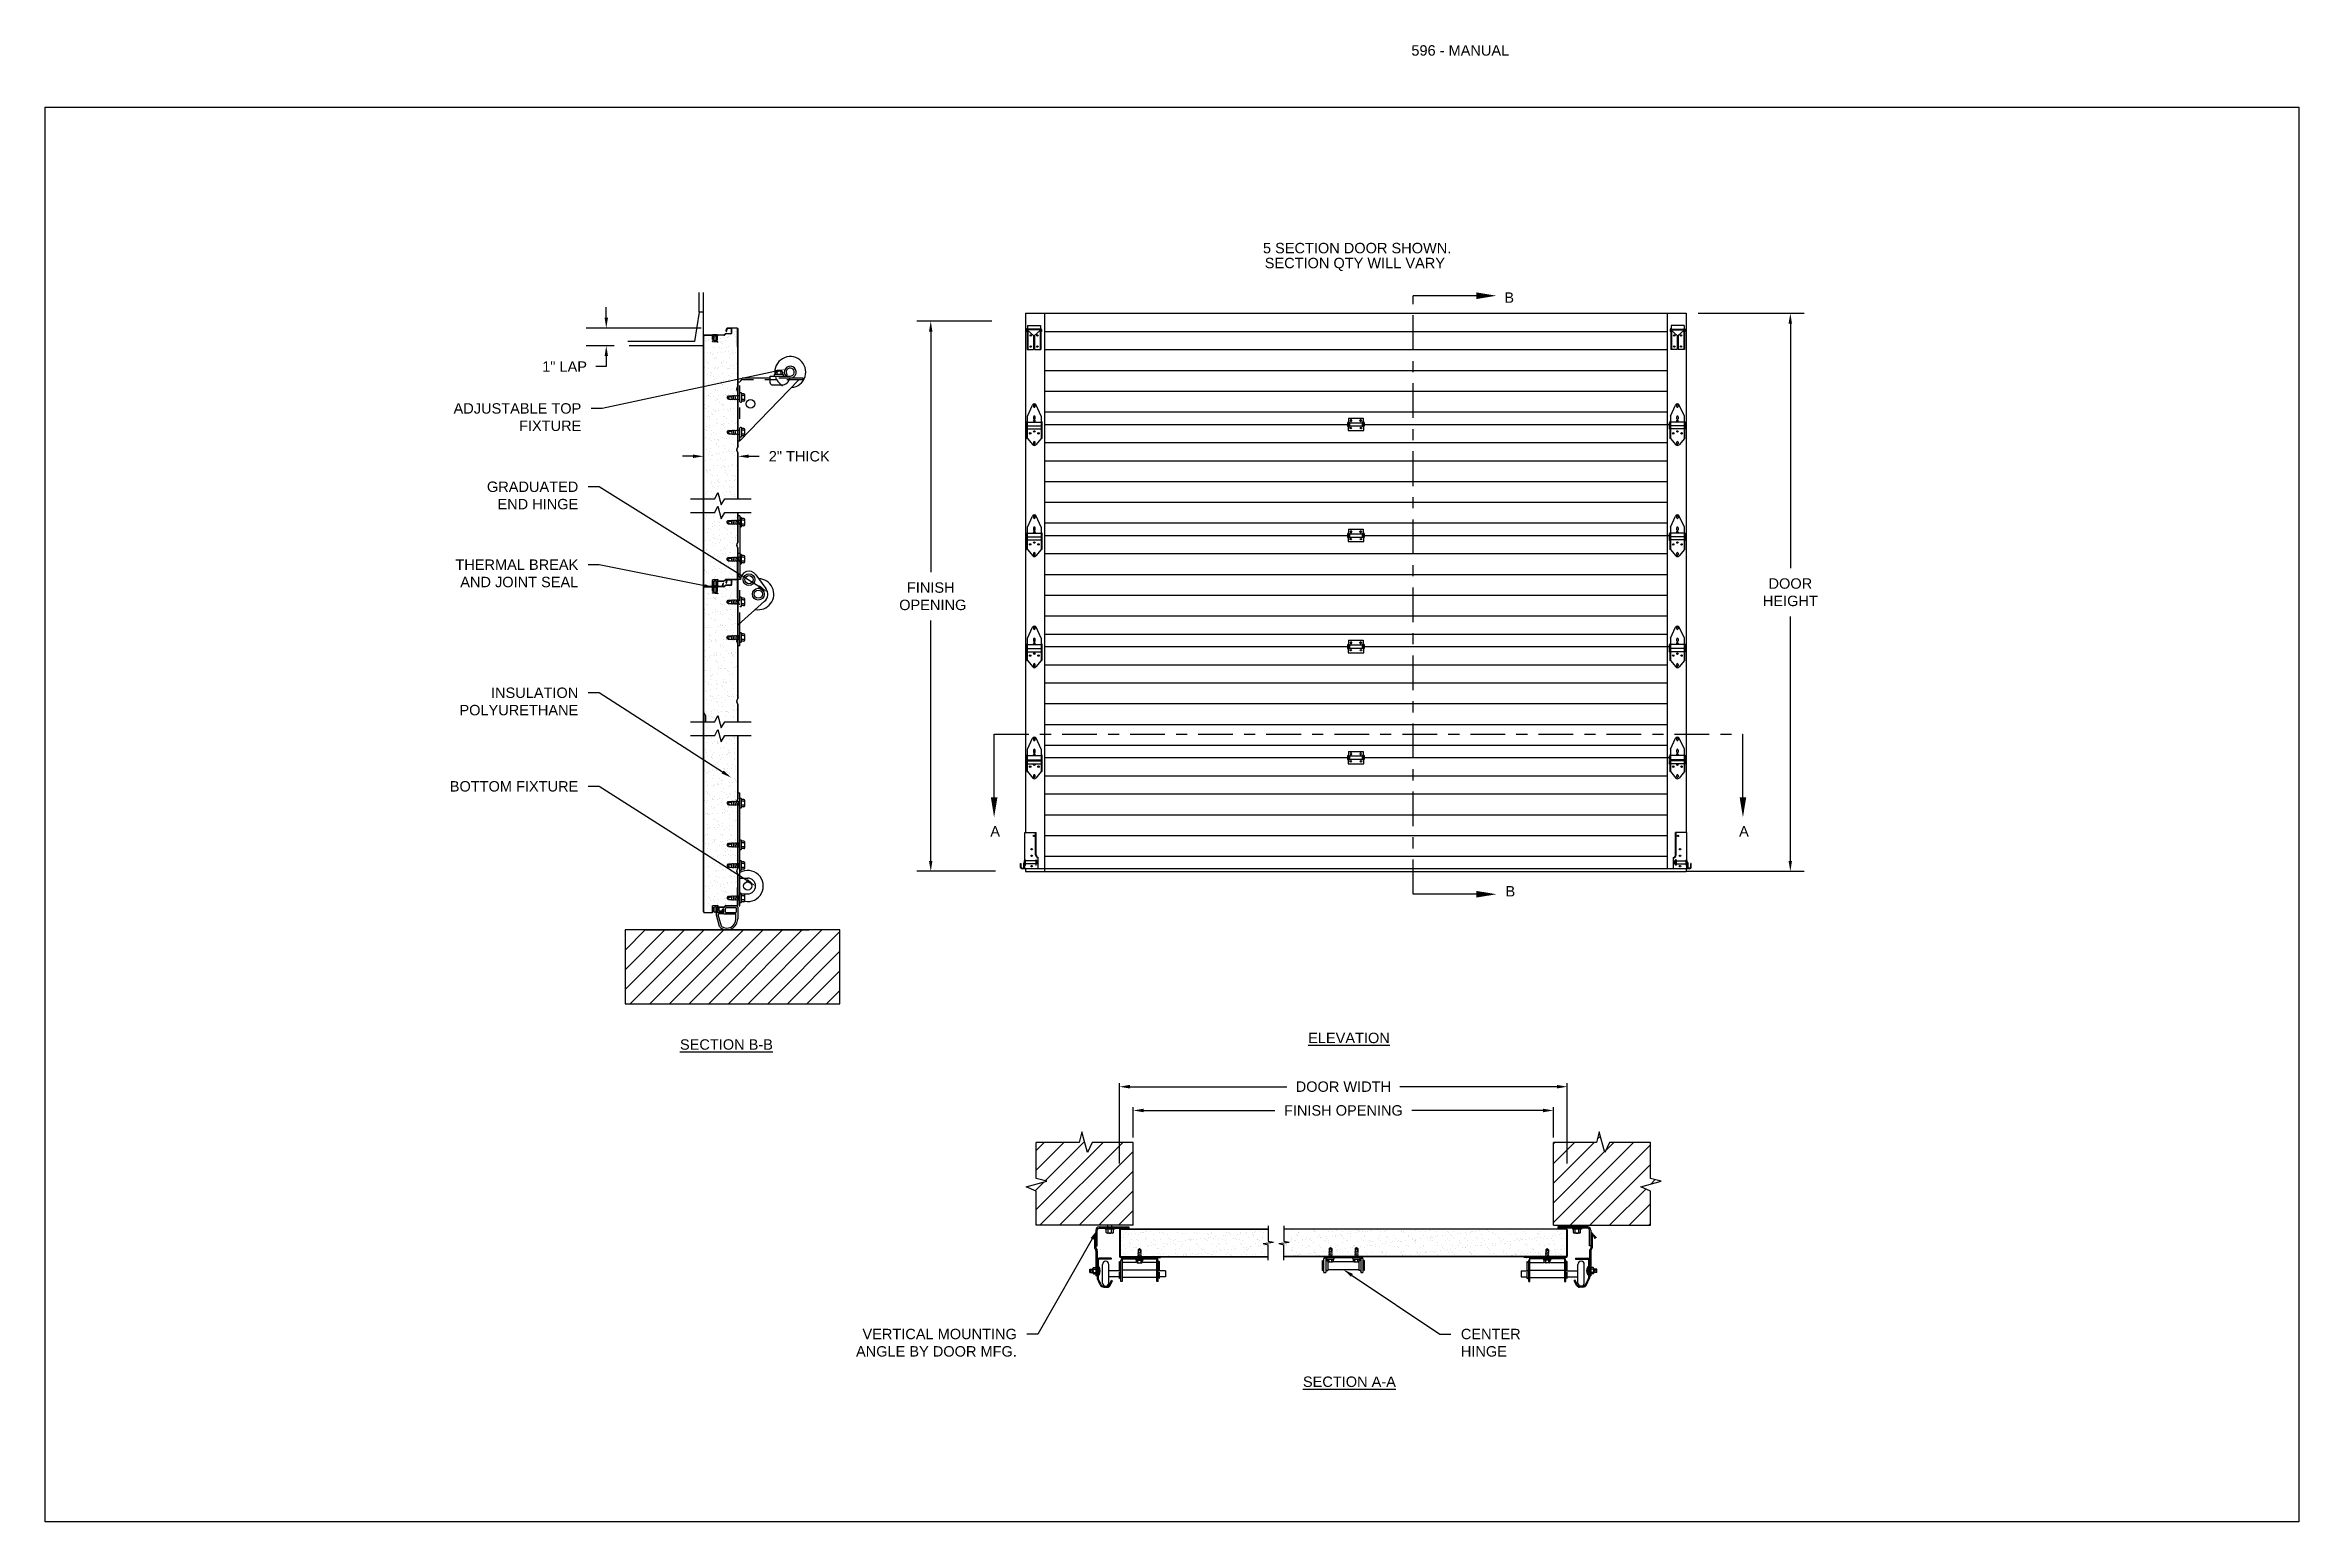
# Model space of a CAD drawing. Header units: inches. Extents: x 168.8 to 189.1, y 234.4 to 247.7.
import ezdxf
from ezdxf import colors
from ezdxf.entities.mleader import LeaderData, LeaderLine
from ezdxf.math import Vec2, Vec3

# ---------------------------------------------------------------- set-up
doc = ezdxf.new("R2010")
doc.units = ezdxf.units.IN
doc.header["$LTSCALE"] = 0.25
doc.header["$MEASUREMENT"] = 0
for name, pattern in [('CENTER', [2, 1.25, -0.25, 0.25, -0.25]), ('HIDDEN2', [0.1875, 0.125, -0.0625]), ('HIDDEN3', [0.09375, 0.0625, -0.03125])]:
    doc.linetypes.add(name, pattern=pattern)
for name, color, linetype in [('596', 7, 'Continuous'), ('ANNOTATIONS', 1, 'Continuous'), ('SECTION CUTS', 6, 'CENTER')]:
    doc.layers.add(name, color=color, linetype=linetype)
doc.styles.add('ARIAL', font='arial.ttf', dxfattribs={"height": 0.09375})
doc.styles.get("Standard").update_dxf_attribs({"font": 'romans.shx'})
doc.dimstyles.new('DIMSTYLE_5', dxfattribs={"dimtxt": 0.0625, "dimasz": 0.15, "dimexe": 0.18, "dimexo": 0.0625, "dimgap": 0.09, "dimtad": 0, "dimtih": 1, "dimtoh": 1, "dimdec": 5, "dimlfac": 8, "dimzin": 4, "dimdsep": 46, "dimtxsty": 'Standard', "dimcen": 0.09, "dimadec": 0, "dimazin": 0, "dimtp": 0.03125, "dimtm": 0.03125, "dimtfac": 1, "dimtdec": 5, "dimtofl": 0, "dimtmove": 0, "dimatfit": 3, "dimfxl": 1, "dimtolj": 1, "dimtzin": 4, "dimarcsym": 0})
doc.dimstyles.new('STANDARD$0', dxfattribs={"dimtxt": 0.09375, "dimasz": 0.09375, "dimexe": 0.03125, "dimexo": 0.046875, "dimgap": 0.09, "dimtad": 0, "dimtih": 1, "dimtoh": 1, "dimdec": 4, "dimzin": 0, "dimdsep": 46, "dimtxsty": 'ARIAL', "dimcen": 0.09, "dimadec": 0, "dimazin": 0, "dimtfac": 1, "dimtdec": 4, "dimtofl": 0, "dimtmove": 0, "dimatfit": 1, "dimfxl": 1, "dimtolj": 1, "dimtzin": 0, "dimarcsym": 0})

msp = doc.modelspace()

# ---------------------------------------------------------------- texts
at = {"layer": 'ANNOTATIONS', "char_height": 0.09375, "width": 6.6097632, "attachment_point": 1, "line_spacing_factor": 0.86134, "style": 'ARIAL'}
for s, insert in [('596 - MANUAL ', (181.06988, 247.74099)), ('\\pi2.44466; 5 SECTION DOOR SHOWN.  \\P\\pi2.49691;SECTION QTY WILL VARY', (177.25307, 245.9618))]:
    msp.add_mtext(s, dxfattribs=dict(at, insert=insert))
at = {"layer": 'ANNOTATIONS', "char_height": 0.09375, "attachment_point": 2, "style": 'ARIAL'}
for s, insert, width in [('{\\LSECTION B-B}', (174.90481, 238.79179), 1.3823677), ('{\\LELEVATION}', (180.50836, 238.85097), 3.0834986), ('{\\LSECTION A-A}', (180.51216, 235.75603), 1.3823677)]:
    msp.add_mtext(s, dxfattribs=dict(at, insert=insert, width=width))
at = {"layer": 'SECTION CUTS', "style": 'ARIAL'}
for s, p in [('B', (181.90659, 245.4221)), ('A', (177.27979, 240.6172)), ('A', (184.01979, 240.6172)), ('B', (181.91727, 240.0775))]:
    msp.add_text(s, height=0.09375, dxfattribs=at).set_placement(p)

# ---------------------------------------------------------------- blocks, each defined once
blk = doc.blocks.new('*D1')
at = {"layer": 'ANNOTATIONS', "color": 0, "lineweight": -2, "transparency": 16777216}
for p, q in [((178.567, 237.909), (178.567, 238.182)), ((182.348, 237.909), (182.348, 238.182)), ((178.661, 238.151), (179.842, 238.151)), ((182.255, 238.151), (181.073, 238.151))]:
    blk.add_line(p, q, dxfattribs=at)
at = {"layer": 'ANNOTATIONS', "color": 0, "transparency": 16777216}
for points in [[(178.661, 238.167), (178.661, 238.135), (178.567, 238.151)], [(182.255, 238.167), (182.255, 238.135), (182.348, 238.151)]]:
    blk.add_solid(points, dxfattribs=at)
at = {"layer": 'defpoints', "color": 0, "transparency": 16777216}
for p in [(182.348, 238.151), (178.567, 237.862), (182.348, 237.862)]:
    blk.add_point(p, dxfattribs=at)
at = {"layer": 'ANNOTATIONS', "color": 0, "transparency": 16777216, "insert": (180.458, 238.151), "char_height": 0.09375, "attachment_point": 5, "style": 'ARIAL'}
blk.add_mtext('\\A1;FINISH OPENING', dxfattribs=at)
blk = doc.blocks.new('*D2')
at = {"layer": 'ANNOTATIONS', "color": 0, "lineweight": -2, "transparency": 16777216}
for p, q in [((178.442, 237.674), (178.442, 238.396)), ((182.473, 237.674), (182.473, 238.396)), ((178.536, 238.365), (179.949, 238.365)), ((182.38, 238.365), (180.967, 238.365))]:
    blk.add_line(p, q, dxfattribs=at)
at = {"layer": 'ANNOTATIONS', "color": 0, "transparency": 16777216}
for points in [[(178.536, 238.381), (178.536, 238.349), (178.442, 238.365)], [(182.38, 238.381), (182.38, 238.349), (182.473, 238.365)]]:
    blk.add_solid(points, dxfattribs=at)
at = {"layer": 'defpoints', "color": 0, "transparency": 16777216}
for p in [(178.442, 238.365), (178.442, 237.627), (182.473, 237.627)]:
    blk.add_point(p, dxfattribs=at)
at = {"layer": 'ANNOTATIONS', "color": 0, "transparency": 16777216, "insert": (180.458, 238.365), "char_height": 0.09375, "attachment_point": 5, "style": 'ARIAL'}
blk.add_mtext('\\A1;DOOR WIDTH', dxfattribs=at)
blk = doc.blocks.new('*X3')
at = {"color": 0}
for p, q in [((5.444, 3.306), (5.444, 3.306)), ((5.449, 3.254), (5.449, 3.254)), ((5.47, 3.308), (5.47, 3.308)), ((5.471, 3.285), (5.471, 3.285)), ((5.485, 3.331), (5.485, 3.331)), ((5.512, 3.315), (5.512, 3.315)), ((5.538, 3.318), (5.538, 3.318)), ((5.541, 3.264), (5.541, 3.264)), ((5.579, 3.324), (5.579, 3.324)), ((5.584, 3.267), (5.584, 3.267)), ((5.605, 3.313), (5.605, 3.313)), ((5.605, 3.254), (5.605, 3.254)), ((5.621, 3.329), (5.621, 3.329)), ((5.641, 3.331), (5.641, 3.331)), ((5.647, 3.333), (5.647, 3.333)), ((5.668, 3.263), (5.668, 3.263)), ((5.671, 3.283), (5.671, 3.283)), ((5.673, 3.336), (5.673, 3.336)), ((5.68, 3.275), (5.68, 3.275)), ((5.713, 3.341), (5.713, 3.341)), ((5.736, 3.315), (5.736, 3.315)), ((5.74, 3.268), (5.74, 3.268)), ((5.761, 3.254), (5.761, 3.254)), ((5.781, 3.35), (5.781, 3.35)), ((5.796, 3.331), (5.796, 3.331)), ((5.803, 3.268), (5.803, 3.268)), ((5.807, 3.354), (5.807, 3.354)), ((5.821, 3.327), (5.821, 3.327)), ((5.83, 3.319), (5.83, 3.319)), ((5.864, 3.314), (5.864, 3.314)), ((5.874, 3.279), (5.874, 3.279)), ((5.895, 3.268), (5.895, 3.268)), ((5.916, 3.255), (5.916, 3.255)), ((5.934, 3.27), (5.934, 3.27)), ((5.952, 3.331), (5.952, 3.331)), ((5.988, 3.248), (5.988, 3.248)), ((5.999, 3.319), (5.999, 3.319)), ((6.024, 3.323), (6.024, 3.323)), ((6.029, 3.253), (6.029, 3.253)), ((6.051, 3.268), (6.051, 3.268)), ((6.062, 3.269), (6.062, 3.269)), ((6.072, 3.255), (6.072, 3.255)), ((6.074, 3.277), (6.074, 3.277)), ((6.083, 3.269), (6.083, 3.269)), ((6.097, 3.262), (6.097, 3.262)), ((6.108, 3.332), (6.108, 3.332)), ((6.123, 3.266), (6.123, 3.266)), ((6.13, 3.321), (6.13, 3.321)), ((6.163, 3.271), (6.163, 3.271)), ((6.197, 3.274), (6.197, 3.274)), ((6.207, 3.269), (6.207, 3.269)), ((6.224, 3.321), (6.224, 3.321)), ((6.228, 3.255), (6.228, 3.255)), ((6.231, 3.28), (6.231, 3.28)), ((6.233, 3.313), (6.233, 3.313)), ((6.257, 3.283), (6.257, 3.283)), ((6.258, 3.32), (6.258, 3.32)), ((6.263, 3.332), (6.263, 3.332)), ((6.277, 3.273), (6.277, 3.273)), ((6.298, 3.289), (6.298, 3.289)), ((6.328, 3.276), (6.328, 3.276)), ((6.363, 3.269), (6.363, 3.269)), ((6.366, 3.298), (6.366, 3.298)), ((6.384, 3.357), (6.384, 3.357)), ((6.384, 3.255), (6.384, 3.255)), ((6.392, 3.301), (6.392, 3.301)), ((6.393, 3.325), (6.393, 3.325)), ((6.419, 3.332), (6.419, 3.332)), ((6.427, 3.317), (6.427, 3.317)), ((6.433, 3.307), (6.433, 3.307)), ((6.456, 3.275), (6.456, 3.275)), ((6.477, 3.271), (6.477, 3.271)), ((6.486, 3.263), (6.486, 3.263)), ((6.5, 3.315), (6.5, 3.315)), ((6.518, 3.269), (6.518, 3.269)), ((6.524, 3.327), (6.524, 3.327)), ((6.526, 3.319), (6.526, 3.319)), ((6.539, 3.256), (6.539, 3.256)), ((6.567, 3.324), (6.567, 3.324)), ((6.575, 3.333), (6.575, 3.333)), ((6.591, 3.28), (6.591, 3.28)), ((6.627, 3.315), (6.627, 3.315)), ((6.635, 3.333), (6.635, 3.333)), ((6.636, 3.306), (6.636, 3.306)), ((6.651, 3.326), (6.651, 3.326)), ((6.661, 3.337), (6.661, 3.337)), ((6.674, 3.269), (6.674, 3.269)), ((6.68, 3.267), (6.68, 3.267)), ((6.695, 3.256), (6.695, 3.256)), ((6.702, 3.342), (6.702, 3.342)), ((6.722, 3.282), (6.722, 3.282)), ((6.731, 3.333), (6.731, 3.333)), ((6.77, 3.351), (6.77, 3.351)), ((5.45, 3.177), (5.45, 3.177)), ((5.469, 3.142), (5.469, 3.142)), ((5.473, 3.212), (5.473, 3.212)), ((5.476, 3.116), (5.476, 3.116)), ((5.49, 3.183), (5.49, 3.183)), ((5.49, 3.129), (5.49, 3.129)), ((5.52, 3.239), (5.52, 3.239)), ((5.525, 3.205), (5.525, 3.205)), ((5.53, 3.231), (5.53, 3.231)), ((5.544, 3.167), (5.544, 3.167)), ((5.558, 3.191), (5.558, 3.191)), ((5.573, 3.191), (5.573, 3.191)), ((5.584, 3.195), (5.584, 3.195)), ((5.608, 3.217), (5.608, 3.217)), ((5.625, 3.2), (5.625, 3.2)), ((5.632, 3.137), (5.632, 3.137)), ((5.645, 3.129), (5.645, 3.129)), ((5.672, 3.167), (5.672, 3.167)), ((5.681, 3.206), (5.681, 3.206)), ((5.693, 3.209), (5.693, 3.209)), ((5.719, 3.213), (5.719, 3.213)), ((5.723, 3.235), (5.723, 3.235)), ((5.739, 3.219), (5.739, 3.219)), ((5.742, 3.122), (5.742, 3.122)), ((5.76, 3.218), (5.76, 3.218)), ((5.773, 3.189), (5.773, 3.189)), ((5.78, 3.143), (5.78, 3.143)), ((5.782, 3.181), (5.782, 3.181)), ((5.801, 3.129), (5.801, 3.129)), ((5.807, 3.172), (5.807, 3.172)), ((5.826, 3.141), (5.826, 3.141)), ((5.828, 3.227), (5.828, 3.227)), ((5.837, 3.206), (5.837, 3.206)), ((5.854, 3.23), (5.854, 3.23)), ((5.867, 3.218), (5.867, 3.218)), ((5.87, 3.122), (5.87, 3.122)), ((5.894, 3.236), (5.894, 3.236)), ((5.923, 3.233), (5.923, 3.233)), ((5.933, 3.225), (5.933, 3.225)), ((5.936, 3.143), (5.936, 3.143)), ((5.938, 3.173), (5.938, 3.173)), ((5.94, 3.112), (5.94, 3.112)), ((5.957, 3.129), (5.957, 3.129)), ((5.962, 3.245), (5.962, 3.245)), ((5.976, 3.185), (5.976, 3.185)), ((5.992, 3.206), (5.992, 3.206)), ((6.002, 3.223), (6.002, 3.223)), ((6.005, 3.127), (6.005, 3.127)), ((6.008, 3.121), (6.008, 3.121)), ((6.026, 3.139), (6.026, 3.139)), ((6.034, 3.125), (6.034, 3.125)), ((6.035, 3.131), (6.035, 3.131)), ((6.065, 3.173), (6.065, 3.173)), ((6.075, 3.13), (6.075, 3.13)), ((6.091, 3.143), (6.091, 3.143)), ((6.113, 3.13), (6.113, 3.13)), ((6.126, 3.229), (6.126, 3.229)), ((6.133, 3.225), (6.133, 3.225)), ((6.136, 3.128), (6.136, 3.128)), ((6.143, 3.139), (6.143, 3.139)), ((6.148, 3.207), (6.148, 3.207)), ((6.169, 3.142), (6.169, 3.142)), ((6.176, 3.183), (6.176, 3.183)), ((6.185, 3.175), (6.185, 3.175)), ((6.2, 3.178), (6.2, 3.178)), ((6.209, 3.148), (6.209, 3.148)), ((6.229, 3.135), (6.229, 3.135)), ((6.247, 3.143), (6.247, 3.143)), ((6.261, 3.224), (6.261, 3.224)), ((6.264, 3.128), (6.264, 3.128)), ((6.268, 3.13), (6.268, 3.13)), ((6.277, 3.157), (6.277, 3.157)), ((6.303, 3.16), (6.303, 3.16)), ((6.304, 3.207), (6.304, 3.207)), ((6.327, 3.227), (6.327, 3.227)), ((6.331, 3.179), (6.331, 3.179)), ((6.336, 3.219), (6.336, 3.219)), ((6.344, 3.165), (6.344, 3.165)), ((6.379, 3.179), (6.379, 3.179)), ((6.396, 3.229), (6.396, 3.229)), ((6.399, 3.132), (6.399, 3.132)), ((6.403, 3.144), (6.403, 3.144)), ((6.412, 3.174), (6.412, 3.174)), ((6.424, 3.13), (6.424, 3.13)), ((6.429, 3.133), (6.429, 3.133)), ((6.438, 3.178), (6.438, 3.178)), ((6.438, 3.125), (6.438, 3.125)), ((6.459, 3.179), (6.459, 3.179)), ((6.46, 3.207), (6.46, 3.207)), ((6.479, 3.183), (6.479, 3.183)), ((6.527, 3.23), (6.527, 3.23)), ((6.53, 3.223), (6.53, 3.223)), ((6.53, 3.134), (6.53, 3.134)), ((6.547, 3.192), (6.547, 3.192)), ((6.559, 3.144), (6.559, 3.144)), ((6.573, 3.196), (6.573, 3.196)), ((6.579, 3.177), (6.579, 3.177)), ((6.58, 3.131), (6.58, 3.131)), ((6.589, 3.169), (6.589, 3.169)), ((6.594, 3.184), (6.594, 3.184)), ((6.613, 3.201), (6.613, 3.201)), ((6.615, 3.207), (6.615, 3.207)), ((6.632, 3.129), (6.632, 3.129)), ((6.655, 3.23), (6.655, 3.23)), ((6.658, 3.134), (6.658, 3.134)), ((6.681, 3.21), (6.681, 3.21)), ((6.707, 3.213), (6.707, 3.213)), ((6.714, 3.144), (6.714, 3.144)), ((6.725, 3.185), (6.725, 3.185)), ((6.73, 3.221), (6.73, 3.221)), ((6.735, 3.131), (6.735, 3.131)), ((6.739, 3.213), (6.739, 3.213)), ((6.748, 3.219), (6.748, 3.219)), ((6.771, 3.208), (6.771, 3.208))]:
    blk.add_line(p, q, dxfattribs=at)
blk = doc.blocks.new('*X4')
at = {"color": 0}
for p, q in [((6.917, 3.333), (6.917, 3.333)), ((6.976, 3.249), (6.976, 3.249)), ((6.98, 3.354), (6.98, 3.354)), ((6.985, 3.286), (6.985, 3.286)), ((6.985, 3.27), (6.985, 3.27)), ((7.006, 3.257), (7.006, 3.257)), ((7.017, 3.254), (7.017, 3.254)), ((7.03, 3.309), (7.03, 3.309)), ((7.039, 3.3), (7.039, 3.3)), ((7.042, 3.333), (7.042, 3.333)), ((7.045, 3.332), (7.045, 3.332)), ((7.083, 3.26), (7.083, 3.26)), ((7.085, 3.263), (7.085, 3.263)), ((7.111, 3.266), (7.111, 3.266)), ((7.116, 3.288), (7.116, 3.288)), ((7.141, 3.27), (7.141, 3.27)), ((7.152, 3.272), (7.152, 3.272)), ((7.162, 3.257), (7.162, 3.257)), ((7.18, 3.337), (7.18, 3.337)), ((7.181, 3.353), (7.181, 3.353)), ((7.19, 3.344), (7.19, 3.344)), ((7.198, 3.334), (7.198, 3.334)), ((7.219, 3.281), (7.219, 3.281)), ((7.233, 3.304), (7.233, 3.304)), ((7.244, 3.287), (7.244, 3.287)), ((7.246, 3.284), (7.246, 3.284)), ((7.283, 3.259), (7.283, 3.259)), ((7.286, 3.289), (7.286, 3.289)), ((7.292, 3.25), (7.292, 3.25)), ((7.297, 3.271), (7.297, 3.271)), ((7.311, 3.339), (7.311, 3.339)), ((7.318, 3.257), (7.318, 3.257)), ((7.353, 3.334), (7.353, 3.334)), ((7.354, 3.298), (7.354, 3.298)), ((7.379, 3.292), (7.379, 3.292)), ((7.38, 3.302), (7.38, 3.302)), ((7.384, 3.348), (7.384, 3.348)), ((7.421, 3.307), (7.421, 3.307)), ((7.433, 3.303), (7.433, 3.303)), ((7.439, 3.338), (7.439, 3.338)), ((7.443, 3.294), (7.443, 3.294)), ((7.452, 3.271), (7.452, 3.271)), ((7.474, 3.257), (7.474, 3.257)), ((7.486, 3.254), (7.486, 3.254)), ((7.489, 3.316), (7.489, 3.316)), ((7.509, 3.334), (7.509, 3.334)), ((7.51, 3.293), (7.51, 3.293)), ((7.515, 3.32), (7.515, 3.32)), ((7.555, 3.325), (7.555, 3.325)), ((7.574, 3.343), (7.574, 3.343)), ((7.577, 3.247), (7.577, 3.247)), ((7.584, 3.347), (7.584, 3.347)), ((7.593, 3.338), (7.593, 3.338)), ((7.608, 3.271), (7.608, 3.271)), ((7.623, 3.334), (7.623, 3.334)), ((7.629, 3.258), (7.629, 3.258)), ((7.636, 3.298), (7.636, 3.298)), ((7.638, 3.293), (7.638, 3.293)), ((7.649, 3.337), (7.649, 3.337)), ((7.665, 3.335), (7.665, 3.335)), ((7.686, 3.253), (7.686, 3.253)), ((7.69, 3.343), (7.69, 3.343)), ((7.705, 3.345), (7.705, 3.345)), ((7.708, 3.248), (7.708, 3.248)), ((7.758, 3.352), (7.758, 3.352)), ((7.764, 3.271), (7.764, 3.271)), ((7.773, 3.298), (7.773, 3.298)), ((7.784, 3.355), (7.784, 3.355)), ((7.785, 3.258), (7.785, 3.258)), ((7.787, 3.342), (7.787, 3.342)), ((7.82, 3.335), (7.82, 3.335)), ((7.833, 3.344), (7.833, 3.344)), ((7.836, 3.297), (7.836, 3.297)), ((7.836, 3.248), (7.836, 3.248)), ((7.846, 3.288), (7.846, 3.288)), ((7.889, 3.248), (7.889, 3.248)), ((7.904, 3.299), (7.904, 3.299)), ((7.92, 3.272), (7.92, 3.272)), ((7.939, 3.246), (7.939, 3.246)), ((7.941, 3.258), (7.941, 3.258)), ((7.965, 3.249), (7.965, 3.249)), ((7.968, 3.349), (7.968, 3.349)), ((7.971, 3.252), (7.971, 3.252)), ((7.976, 3.335), (7.976, 3.335)), ((7.987, 3.34), (7.987, 3.34)), ((7.996, 3.332), (7.996, 3.332)), ((8.005, 3.255), (8.005, 3.255)), ((8.031, 3.299), (8.031, 3.299)), ((8.039, 3.292), (8.039, 3.292)), ((8.073, 3.264), (8.073, 3.264)), ((8.075, 3.272), (8.075, 3.272)), ((8.089, 3.246), (8.089, 3.246)), ((8.096, 3.259), (8.096, 3.259)), ((8.099, 3.35), (8.099, 3.35)), ((8.099, 3.267), (8.099, 3.267)), ((8.102, 3.254), (8.102, 3.254)), ((8.132, 3.335), (8.132, 3.335)), ((8.14, 3.272), (8.14, 3.272)), ((8.166, 3.304), (8.166, 3.304)), ((8.19, 3.336), (8.19, 3.336)), ((8.208, 3.281), (8.208, 3.281)), ((8.227, 3.35), (8.227, 3.35)), ((8.23, 3.254), (8.23, 3.254)), ((8.231, 3.272), (8.231, 3.272)), ((8.234, 3.285), (8.234, 3.285)), ((8.24, 3.29), (8.24, 3.29)), ((8.249, 3.282), (8.249, 3.282)), ((8.252, 3.259), (8.252, 3.259)), ((8.274, 3.29), (8.274, 3.29)), ((8.288, 3.336), (8.288, 3.336)), ((8.297, 3.305), (8.297, 3.305)), ((8.342, 3.299), (8.342, 3.299)), ((8.362, 3.355), (8.362, 3.355)), ((8.365, 3.258), (8.365, 3.258)), ((8.368, 3.302), (8.368, 3.302)), ((8.387, 3.273), (8.387, 3.273)), ((8.39, 3.334), (8.39, 3.334)), ((8.399, 3.326), (8.399, 3.326)), ((8.408, 3.259), (8.408, 3.259)), ((8.409, 3.308), (8.409, 3.308)), ((8.425, 3.305), (8.425, 3.305)), ((8.443, 3.336), (8.443, 3.336)), ((8.443, 3.286), (8.443, 3.286)), ((8.477, 3.317), (8.477, 3.317)), ((8.496, 3.26), (8.496, 3.26)), ((8.503, 3.32), (8.503, 3.32)), ((8.542, 3.273), (8.542, 3.273)), ((8.544, 3.326), (8.544, 3.326)), ((8.56, 3.31), (8.56, 3.31)), ((8.564, 3.259), (8.564, 3.259)), ((8.593, 3.33), (8.593, 3.33)), ((8.599, 3.336), (8.599, 3.336)), ((8.611, 3.335), (8.611, 3.335)), ((8.624, 3.259), (8.624, 3.259)), ((8.638, 3.338), (8.638, 3.338)), ((8.643, 3.284), (8.643, 3.284)), ((8.652, 3.276), (8.652, 3.276)), ((8.678, 3.343), (8.678, 3.343)), ((8.691, 3.311), (8.691, 3.311)), ((8.698, 3.273), (8.698, 3.273)), ((8.719, 3.26), (8.719, 3.26)), ((8.746, 3.352), (8.746, 3.352)), ((8.755, 3.337), (8.755, 3.337)), ((8.759, 3.264), (8.759, 3.264)), ((8.793, 3.328), (8.793, 3.328)), ((8.802, 3.32), (8.802, 3.32)), ((8.819, 3.311), (8.819, 3.311)), ((8.846, 3.28), (8.846, 3.28)), ((8.854, 3.273), (8.854, 3.273)), ((8.875, 3.26), (8.875, 3.26)), ((8.89, 3.266), (8.89, 3.266)), ((8.91, 3.337), (8.91, 3.337)), ((8.927, 3.247), (8.927, 3.247)), ((8.953, 3.25), (8.953, 3.25)), ((8.954, 3.315), (8.954, 3.315)), ((8.993, 3.255), (8.993, 3.255)), ((8.996, 3.324), (8.996, 3.324)), ((9.01, 3.274), (9.01, 3.274)), ((9.018, 3.265), (9.018, 3.265)), ((9.031, 3.26), (9.031, 3.26)), ((9.046, 3.278), (9.046, 3.278)), ((9.055, 3.27), (9.055, 3.27)), ((9.061, 3.264), (9.061, 3.264)), ((9.066, 3.337), (9.066, 3.337)), ((9.085, 3.317), (9.085, 3.317)), ((9.087, 3.268), (9.087, 3.268)), ((9.128, 3.273), (9.128, 3.273)), ((9.153, 3.27), (9.153, 3.27)), ((9.165, 3.274), (9.165, 3.274)), ((9.186, 3.261), (9.186, 3.261)), ((9.196, 3.322), (9.196, 3.322)), ((9.196, 3.282), (9.196, 3.282)), ((9.205, 3.314), (9.205, 3.314)), ((9.213, 3.317), (9.213, 3.317)), ((9.222, 3.337), (9.222, 3.337)), ((9.222, 3.285), (9.222, 3.285)), ((9.249, 3.274), (9.249, 3.274)), ((9.263, 3.291), (9.263, 3.291)), ((9.283, 3.272), (9.283, 3.272)), ((9.321, 3.274), (9.321, 3.274)), ((9.331, 3.3), (9.331, 3.3)), ((9.342, 3.261), (9.342, 3.261)), ((9.348, 3.321), (9.348, 3.321)), ((9.357, 3.303), (9.357, 3.303)), ((9.378, 3.338), (9.378, 3.338)), ((9.397, 3.308), (9.397, 3.308)), ((9.399, 3.318), (9.399, 3.318)), ((9.411, 3.271), (9.411, 3.271)), ((9.449, 3.272), (9.449, 3.272)), ((6.924, 3.14), (6.924, 3.14)), ((6.927, 3.208), (6.927, 3.208)), ((6.929, 3.113), (6.929, 3.113)), ((6.933, 3.217), (6.933, 3.217)), ((6.95, 3.245), (6.95, 3.245)), ((6.982, 3.171), (6.982, 3.171)), ((6.988, 3.19), (6.988, 3.19)), ((6.992, 3.163), (6.992, 3.163)), ((6.996, 3.122), (6.996, 3.122)), ((7.022, 3.125), (7.022, 3.125)), ((7.026, 3.145), (7.026, 3.145)), ((7.035, 3.123), (7.035, 3.123)), ((7.047, 3.131), (7.047, 3.131)), ((7.048, 3.236), (7.048, 3.236)), ((7.052, 3.139), (7.052, 3.139)), ((7.063, 3.131), (7.063, 3.131)), ((7.082, 3.208), (7.082, 3.208)), ((7.119, 3.191), (7.119, 3.191)), ((7.131, 3.14), (7.131, 3.14)), ((7.133, 3.215), (7.133, 3.215)), ((7.142, 3.206), (7.142, 3.206)), ((7.157, 3.143), (7.157, 3.143)), ((7.181, 3.145), (7.181, 3.145)), ((7.183, 3.241), (7.183, 3.241)), ((7.185, 3.167), (7.185, 3.167)), ((7.187, 3.144), (7.187, 3.144)), ((7.198, 3.148), (7.198, 3.148)), ((7.203, 3.132), (7.203, 3.132)), ((7.235, 3.121), (7.235, 3.121)), ((7.238, 3.209), (7.238, 3.209)), ((7.244, 3.113), (7.244, 3.113)), ((7.247, 3.191), (7.247, 3.191)), ((7.266, 3.157), (7.266, 3.157)), ((7.292, 3.161), (7.292, 3.161)), ((7.314, 3.242), (7.314, 3.242)), ((7.336, 3.21), (7.336, 3.21)), ((7.358, 3.132), (7.358, 3.132)), ((7.382, 3.195), (7.382, 3.195)), ((7.385, 3.165), (7.385, 3.165)), ((7.394, 3.209), (7.394, 3.209)), ((7.395, 3.156), (7.395, 3.156)), ((7.4, 3.175), (7.4, 3.175)), ((7.426, 3.178), (7.426, 3.178)), ((7.438, 3.117), (7.438, 3.117)), ((7.442, 3.242), (7.442, 3.242)), ((7.445, 3.145), (7.445, 3.145)), ((7.467, 3.184), (7.467, 3.184)), ((7.493, 3.146), (7.493, 3.146)), ((7.513, 3.197), (7.513, 3.197)), ((7.514, 3.132), (7.514, 3.132)), ((7.535, 3.193), (7.535, 3.193)), ((7.536, 3.209), (7.536, 3.209)), ((7.545, 3.2), (7.545, 3.2)), ((7.549, 3.209), (7.549, 3.209)), ((7.561, 3.196), (7.561, 3.196)), ((7.589, 3.16), (7.589, 3.16)), ((7.601, 3.202), (7.601, 3.202)), ((7.638, 3.115), (7.638, 3.115)), ((7.641, 3.196), (7.641, 3.196)), ((7.649, 3.146), (7.649, 3.146)), ((7.669, 3.21), (7.669, 3.21)), ((7.67, 3.133), (7.67, 3.133)), ((7.695, 3.244), (7.695, 3.244)), ((7.695, 3.214), (7.695, 3.214)), ((7.705, 3.209), (7.705, 3.209)), ((7.711, 3.152), (7.711, 3.152)), ((7.736, 3.219), (7.736, 3.219)), ((7.739, 3.204), (7.739, 3.204)), ((7.776, 3.201), (7.776, 3.201)), ((7.789, 3.159), (7.789, 3.159)), ((7.798, 3.15), (7.798, 3.15)), ((7.804, 3.228), (7.804, 3.228)), ((7.804, 3.146), (7.804, 3.146)), ((7.825, 3.133), (7.825, 3.133)), ((7.83, 3.232), (7.83, 3.232)), ((7.839, 3.151), (7.839, 3.151)), ((7.861, 3.21), (7.861, 3.21)), ((7.871, 3.237), (7.871, 3.237)), ((7.907, 3.203), (7.907, 3.203)), ((7.917, 3.114), (7.917, 3.114)), ((7.939, 3.203), (7.939, 3.203)), ((7.948, 3.194), (7.948, 3.194)), ((7.96, 3.147), (7.96, 3.147)), ((7.974, 3.156), (7.974, 3.156)), ((7.981, 3.133), (7.981, 3.133)), ((7.985, 3.123), (7.985, 3.123)), ((7.992, 3.154), (7.992, 3.154)), ((8.011, 3.126), (8.011, 3.126)), ((8.017, 3.21), (8.017, 3.21)), ((8.035, 3.202), (8.035, 3.202)), ((8.051, 3.131), (8.051, 3.131)), ((8.098, 3.238), (8.098, 3.238)), ((8.105, 3.158), (8.105, 3.158)), ((8.116, 3.147), (8.116, 3.147)), ((8.119, 3.14), (8.119, 3.14)), ((8.137, 3.133), (8.137, 3.133)), ((8.142, 3.198), (8.142, 3.198)), ((8.145, 3.144), (8.145, 3.144)), ((8.17, 3.207), (8.17, 3.207)), ((8.172, 3.21), (8.172, 3.21)), ((8.186, 3.149), (8.186, 3.149)), ((8.192, 3.153), (8.192, 3.153)), ((8.201, 3.144), (8.201, 3.144)), ((8.233, 3.157), (8.233, 3.157)), ((8.254, 3.158), (8.254, 3.158)), ((8.271, 3.147), (8.271, 3.147)), ((8.28, 3.161), (8.28, 3.161)), ((8.292, 3.242), (8.292, 3.242)), ((8.292, 3.134), (8.292, 3.134)), ((8.3, 3.209), (8.3, 3.209)), ((8.304, 3.113), (8.304, 3.113)), ((8.32, 3.167), (8.32, 3.167)), ((8.328, 3.211), (8.328, 3.211)), ((8.342, 3.196), (8.342, 3.196)), ((8.351, 3.188), (8.351, 3.188)), ((8.368, 3.162), (8.368, 3.162)), ((8.388, 3.176), (8.388, 3.176)), ((8.395, 3.148), (8.395, 3.148)), ((8.414, 3.179), (8.414, 3.179)), ((8.427, 3.147), (8.427, 3.147)), ((8.428, 3.208), (8.428, 3.208)), ((8.432, 3.112), (8.432, 3.112)), ((8.448, 3.134), (8.448, 3.134)), ((8.455, 3.184), (8.455, 3.184)), ((8.484, 3.211), (8.484, 3.211)), ((8.492, 3.24), (8.492, 3.24)), ((8.499, 3.164), (8.499, 3.164)), ((8.502, 3.232), (8.502, 3.232)), ((8.523, 3.193), (8.523, 3.193)), ((8.545, 3.192), (8.545, 3.192)), ((8.549, 3.197), (8.549, 3.197)), ((8.563, 3.213), (8.563, 3.213)), ((8.567, 3.117), (8.567, 3.117)), ((8.583, 3.148), (8.583, 3.148)), ((8.59, 3.202), (8.59, 3.202)), ((8.595, 3.146), (8.595, 3.146)), ((8.604, 3.138), (8.604, 3.138)), ((8.604, 3.134), (8.604, 3.134)), ((8.627, 3.163), (8.627, 3.163)), ((8.639, 3.211), (8.639, 3.211)), ((8.658, 3.211), (8.658, 3.211)), ((8.684, 3.215), (8.684, 3.215)), ((8.694, 3.215), (8.694, 3.215)), ((8.695, 3.236), (8.695, 3.236)), ((8.697, 3.119), (8.697, 3.119)), ((8.724, 3.22), (8.724, 3.22)), ((8.739, 3.148), (8.739, 3.148)), ((8.745, 3.19), (8.745, 3.19)), ((8.754, 3.182), (8.754, 3.182)), ((8.76, 3.135), (8.76, 3.135)), ((8.762, 3.168), (8.762, 3.168)), ((8.792, 3.229), (8.792, 3.229)), ((8.795, 3.211), (8.795, 3.211)), ((8.798, 3.142), (8.798, 3.142)), ((8.818, 3.232), (8.818, 3.232)), ((8.822, 3.214), (8.822, 3.214)), ((8.825, 3.118), (8.825, 3.118)), ((8.859, 3.238), (8.859, 3.238)), ((8.893, 3.17), (8.893, 3.17)), ((8.894, 3.148), (8.894, 3.148)), ((8.895, 3.234), (8.895, 3.234)), ((8.905, 3.226), (8.905, 3.226)), ((8.905, 3.114), (8.905, 3.114)), ((8.915, 3.135), (8.915, 3.135)), ((8.948, 3.186), (8.948, 3.186)), ((8.951, 3.212), (8.951, 3.212)), ((8.957, 3.219), (8.957, 3.219)), ((8.96, 3.123), (8.96, 3.123)), ((8.973, 3.123), (8.973, 3.123)), ((8.998, 3.14), (8.998, 3.14)), ((8.999, 3.127), (8.999, 3.127)), ((9.007, 3.132), (9.007, 3.132)), ((9.021, 3.169), (9.021, 3.169)), ((9.04, 3.132), (9.04, 3.132)), ((9.05, 3.149), (9.05, 3.149)), ((9.071, 3.135), (9.071, 3.135)), ((9.088, 3.221), (9.088, 3.221)), ((9.091, 3.124), (9.091, 3.124)), ((9.098, 3.23), (9.098, 3.23)), ((9.107, 3.212), (9.107, 3.212)), ((9.107, 3.141), (9.107, 3.141)), ((9.133, 3.144), (9.133, 3.144)), ((9.148, 3.184), (9.148, 3.184)), ((9.156, 3.174), (9.156, 3.174)), ((9.157, 3.176), (9.157, 3.176)), ((9.174, 3.15), (9.174, 3.15)), ((9.201, 3.136), (9.201, 3.136)), ((9.206, 3.149), (9.206, 3.149)), ((9.216, 3.22), (9.216, 3.22)), ((9.219, 3.124), (9.219, 3.124)), ((9.227, 3.135), (9.227, 3.135)), ((9.242, 3.159), (9.242, 3.159)), ((9.262, 3.212), (9.262, 3.212)), ((9.298, 3.228), (9.298, 3.228)), ((9.308, 3.22), (9.308, 3.22)), ((9.309, 3.167), (9.309, 3.167)), ((9.351, 3.225), (9.351, 3.225)), ((9.351, 3.18), (9.351, 3.18)), ((9.354, 3.129), (9.354, 3.129)), ((9.361, 3.149), (9.361, 3.149)), ((9.377, 3.176), (9.377, 3.176)), ((9.382, 3.136), (9.382, 3.136)), ((9.401, 3.134), (9.401, 3.134)), ((9.403, 3.18), (9.403, 3.18)), ((9.41, 3.126), (9.41, 3.126)), ((9.415, 3.175), (9.415, 3.175)), ((9.418, 3.213), (9.418, 3.213)), ((9.443, 3.185), (9.443, 3.185))]:
    blk.add_line(p, q, dxfattribs=at)
blk = doc.blocks.new('*X5')
at = {"color": 0}
for p, q in [((2.038, 9.589), (2.038, 9.589)), ((2.051, 9.573), (2.051, 9.573)), ((2.064, 9.593), (2.064, 9.593)), ((2.064, 9.588), (2.064, 9.588)), ((2.173, 9.607), (2.173, 9.607)), ((2.179, 9.57), (2.179, 9.57)), ((2.182, 9.575), (2.182, 9.575)), ((2.189, 9.561), (2.189, 9.561)), ((2.199, 9.61), (2.199, 9.61)), ((2.22, 9.589), (2.22, 9.589)), ((2.24, 9.616), (2.24, 9.616)), ((2.246, 9.624), (2.246, 9.624)), ((2.279, 9.651), (2.279, 9.651)), ((2.28, 9.659), (2.28, 9.659)), ((2.3, 9.637), (2.3, 9.637)), ((2.307, 9.671), (2.307, 9.671)), ((2.308, 9.625), (2.308, 9.625)), ((2.31, 9.574), (2.31, 9.574)), ((2.029, 9.526), (2.029, 9.526)), ((2.029, 9.511), (2.029, 9.511)), ((2.034, 9.34), (2.034, 9.34)), ((2.038, 9.518), (2.038, 9.518)), ((2.048, 9.4), (2.048, 9.4)), ((2.054, 9.477), (2.054, 9.477)), ((2.057, 9.381), (2.057, 9.381)), ((2.063, 9.334), (2.063, 9.334)), ((2.069, 9.386), (2.069, 9.386)), ((2.082, 9.478), (2.082, 9.478)), ((2.084, 9.466), (2.084, 9.466)), ((2.105, 9.463), (2.105, 9.463)), ((2.11, 9.469), (2.11, 9.469)), ((2.115, 9.523), (2.115, 9.523)), ((2.118, 9.427), (2.118, 9.427)), ((2.131, 9.343), (2.131, 9.343)), ((2.132, 9.432), (2.132, 9.432)), ((2.141, 9.424), (2.141, 9.424)), ((2.145, 9.338), (2.145, 9.338)), ((2.151, 9.475), (2.151, 9.475)), ((2.157, 9.346), (2.157, 9.346)), ((2.164, 9.525), (2.164, 9.525)), ((2.184, 9.384), (2.184, 9.384)), ((2.185, 9.512), (2.185, 9.512)), ((2.185, 9.479), (2.185, 9.479)), ((2.188, 9.382), (2.188, 9.382)), ((2.197, 9.351), (2.197, 9.351)), ((2.204, 9.4), (2.204, 9.4)), ((2.219, 9.484), (2.219, 9.484)), ((2.225, 9.387), (2.225, 9.387)), ((2.232, 9.522), (2.232, 9.522)), ((2.234, 9.338), (2.234, 9.338)), ((2.245, 9.487), (2.245, 9.487)), ((2.25, 9.528), (2.25, 9.528)), ((2.253, 9.432), (2.253, 9.432)), ((2.256, 9.335), (2.256, 9.335)), ((2.261, 9.463), (2.261, 9.463)), ((2.265, 9.36), (2.265, 9.36)), ((2.282, 9.476), (2.282, 9.476)), ((2.286, 9.492), (2.286, 9.492)), ((2.291, 9.468), (2.291, 9.468)), ((2.291, 9.364), (2.291, 9.364)), ((2.301, 9.338), (2.301, 9.338)), ((2.313, 9.478), (2.313, 9.478)), ((2.316, 9.382), (2.316, 9.382)), ((2.319, 9.525), (2.319, 9.525)), ((2.036, 9.156), (2.036, 9.156)), ((2.042, 9.201), (2.042, 9.201)), ((2.045, 9.148), (2.045, 9.148)), ((2.061, 9.284), (2.061, 9.284)), ((2.064, 9.188), (2.064, 9.188)), ((2.068, 9.205), (2.068, 9.205)), ((2.084, 9.294), (2.084, 9.294)), ((2.089, 9.275), (2.089, 9.275)), ((2.093, 9.286), (2.093, 9.286)), ((2.109, 9.21), (2.109, 9.21)), ((2.11, 9.261), (2.11, 9.261)), ((2.121, 9.331), (2.121, 9.331)), ((2.124, 9.234), (2.124, 9.234)), ((2.127, 9.138), (2.127, 9.138)), ((2.129, 9.149), (2.129, 9.149)), ((2.136, 9.246), (2.136, 9.246)), ((2.15, 9.136), (2.15, 9.136)), ((2.177, 9.219), (2.177, 9.219)), ((2.186, 9.213), (2.186, 9.213)), ((2.186, 9.2), (2.186, 9.2)), ((2.191, 9.286), (2.191, 9.286)), ((2.195, 9.192), (2.195, 9.192)), ((2.195, 9.19), (2.195, 9.19)), ((2.203, 9.223), (2.203, 9.223)), ((2.239, 9.152), (2.239, 9.152)), ((2.243, 9.33), (2.243, 9.33)), ((2.243, 9.228), (2.243, 9.228)), ((2.244, 9.275), (2.244, 9.275)), ((2.259, 9.239), (2.259, 9.239)), ((2.262, 9.143), (2.262, 9.143)), ((2.265, 9.261), (2.265, 9.261)), ((2.285, 9.15), (2.285, 9.15)), ((2.287, 9.29), (2.287, 9.29)), ((2.306, 9.136), (2.306, 9.136)), ((2.311, 9.237), (2.311, 9.237)), ((2.319, 9.285), (2.319, 9.285)), ((2.323, 9.189), (2.323, 9.189)), ((2.026, 8.94), (2.026, 8.94)), ((2.035, 9.01), (2.035, 9.01)), ((2.041, 8.97), (2.041, 8.97)), ((2.066, 8.946), (2.066, 8.946)), ((2.067, 9.092), (2.067, 9.092)), ((2.07, 9.087), (2.07, 9.087)), ((2.07, 8.995), (2.07, 8.995)), ((2.088, 9.078), (2.088, 9.078)), ((2.089, 9.108), (2.089, 9.108)), ((2.111, 8.962), (2.111, 8.962)), ((2.114, 9.081), (2.114, 9.081)), ((2.13, 9.042), (2.13, 9.042)), ((2.133, 8.945), (2.133, 8.945)), ((2.134, 8.955), (2.134, 8.955)), ((2.138, 9.063), (2.138, 9.063)), ((2.148, 9.054), (2.148, 9.054)), ((2.155, 9.087), (2.155, 9.087)), ((2.16, 8.958), (2.16, 8.958)), ((2.169, 9.024), (2.169, 9.024)), ((2.19, 9.011), (2.19, 9.011)), ((2.191, 9.014), (2.191, 9.014)), ((2.198, 9.093), (2.198, 9.093)), ((2.201, 8.997), (2.201, 8.997)), ((2.201, 8.963), (2.201, 8.963)), ((2.223, 9.096), (2.223, 9.096)), ((2.226, 9.088), (2.226, 9.088)), ((2.241, 8.969), (2.241, 8.969)), ((2.249, 9.099), (2.249, 9.099)), ((2.25, 8.96), (2.25, 8.96)), ((2.265, 9.046), (2.265, 9.046)), ((2.266, 8.962), (2.266, 8.962)), ((2.269, 8.972), (2.269, 8.972)), ((2.269, 8.95), (2.269, 8.95)), ((2.289, 9.106), (2.289, 9.106)), ((2.289, 9.105), (2.289, 9.105)), ((2.295, 8.976), (2.295, 8.976)), ((2.298, 9.098), (2.298, 9.098)), ((2.325, 9.024), (2.325, 9.024)), ((2.326, 9.093), (2.326, 9.093)), ((2.329, 8.996), (2.329, 8.996)), ((2.043, 8.787), (2.043, 8.787)), ((2.046, 8.814), (2.046, 8.814)), ((2.052, 8.779), (2.052, 8.779)), ((2.054, 8.899), (2.054, 8.899)), ((2.072, 8.817), (2.072, 8.817)), ((2.073, 8.899), (2.073, 8.899)), ((2.075, 8.885), (2.075, 8.885)), ((2.076, 8.803), (2.076, 8.803)), ((2.091, 8.925), (2.091, 8.925)), ((2.094, 8.773), (2.094, 8.773)), ((2.096, 8.739), (2.096, 8.739)), ((2.1, 8.916), (2.1, 8.916)), ((2.112, 8.822), (2.112, 8.822)), ((2.116, 8.76), (2.116, 8.76)), ((2.137, 8.849), (2.137, 8.849)), ((2.14, 8.753), (2.14, 8.753)), ((2.143, 8.876), (2.143, 8.876)), ((2.151, 8.837), (2.151, 8.837)), ((2.18, 8.831), (2.18, 8.831)), ((2.193, 8.831), (2.193, 8.831)), ((2.202, 8.822), (2.202, 8.822)), ((2.204, 8.901), (2.204, 8.901)), ((2.206, 8.835), (2.206, 8.835)), ((2.207, 8.804), (2.207, 8.804)), ((2.21, 8.899), (2.21, 8.899)), ((2.231, 8.885), (2.231, 8.885)), ((2.246, 8.783), (2.246, 8.783)), ((2.247, 8.84), (2.247, 8.84)), ((2.272, 8.854), (2.272, 8.854)), ((2.294, 8.92), (2.294, 8.92)), ((2.296, 8.737), (2.296, 8.737)), ((2.305, 8.729), (2.305, 8.729)), ((2.307, 8.837), (2.307, 8.837)), ((2.315, 8.849), (2.315, 8.849)), ((2.024, 8.681), (2.024, 8.681)), ((2.029, 8.552), (2.029, 8.552)), ((2.036, 8.711), (2.036, 8.711)), ((2.048, 8.601), (2.048, 8.601)), ((2.07, 8.558), (2.07, 8.558)), ((2.076, 8.586), (2.076, 8.586)), ((2.08, 8.706), (2.08, 8.706)), ((2.083, 8.61), (2.083, 8.61)), ((2.092, 8.69), (2.092, 8.69)), ((2.097, 8.555), (2.097, 8.555)), ((2.107, 8.547), (2.107, 8.547)), ((2.118, 8.694), (2.118, 8.694)), ((2.135, 8.648), (2.135, 8.648)), ((2.138, 8.567), (2.138, 8.567)), ((2.143, 8.656), (2.143, 8.656)), ((2.145, 8.693), (2.145, 8.693)), ((2.146, 8.56), (2.146, 8.56)), ((2.154, 8.685), (2.154, 8.685)), ((2.156, 8.635), (2.156, 8.635)), ((2.159, 8.699), (2.159, 8.699)), ((2.164, 8.57), (2.164, 8.57)), ((2.175, 8.523), (2.175, 8.523)), ((2.191, 8.712), (2.191, 8.712)), ((2.198, 8.645), (2.198, 8.645)), ((2.205, 8.576), (2.205, 8.576)), ((2.21, 8.708), (2.21, 8.708)), ((2.214, 8.612), (2.214, 8.612)), ((2.226, 8.708), (2.226, 8.708)), ((2.232, 8.586), (2.232, 8.586)), ((2.248, 8.599), (2.248, 8.599)), ((2.252, 8.711), (2.252, 8.711)), ((2.257, 8.591), (2.257, 8.591)), ((2.273, 8.584), (2.273, 8.584)), ((2.278, 8.661), (2.278, 8.661)), ((2.281, 8.565), (2.281, 8.565)), ((2.291, 8.648), (2.291, 8.648)), ((2.293, 8.717), (2.293, 8.717)), ((2.299, 8.588), (2.299, 8.588)), ((2.3, 8.551), (2.3, 8.551)), ((2.312, 8.635), (2.312, 8.635)), ((2.331, 8.523), (2.331, 8.523)), ((2.041, 8.509), (2.041, 8.509)), ((2.049, 8.426), (2.049, 8.426)), ((2.05, 8.418), (2.05, 8.418)), ((2.059, 8.409), (2.059, 8.409)), ((2.06, 8.398), (2.06, 8.398)), ((2.075, 8.429), (2.075, 8.429)), ((2.081, 8.384), (2.081, 8.384)), ((2.086, 8.514), (2.086, 8.514)), ((2.089, 8.417), (2.089, 8.417)), ((2.092, 8.321), (2.092, 8.321)), ((2.102, 8.369), (2.102, 8.369)), ((2.116, 8.461), (2.116, 8.461)), ((2.116, 8.434), (2.116, 8.434)), ((2.149, 8.463), (2.149, 8.463)), ((2.15, 8.507), (2.15, 8.507)), ((2.152, 8.367), (2.152, 8.367)), ((2.152, 8.324), (2.152, 8.324)), ((2.157, 8.336), (2.157, 8.336)), ((2.184, 8.443), (2.184, 8.443)), ((2.196, 8.51), (2.196, 8.51)), ((2.2, 8.461), (2.2, 8.461)), ((2.209, 8.453), (2.209, 8.453)), ((2.21, 8.447), (2.21, 8.447)), ((2.216, 8.398), (2.216, 8.398)), ((2.217, 8.515), (2.217, 8.515)), ((2.22, 8.419), (2.22, 8.419)), ((2.223, 8.323), (2.223, 8.323)), ((2.23, 8.32), (2.23, 8.32)), ((2.237, 8.384), (2.237, 8.384)), ((2.251, 8.452), (2.251, 8.452)), ((2.253, 8.413), (2.253, 8.413)), ((2.256, 8.323), (2.256, 8.323)), ((2.272, 8.461), (2.272, 8.461)), ((2.284, 8.468), (2.284, 8.468)), ((2.287, 8.372), (2.287, 8.372)), ((2.297, 8.329), (2.297, 8.329)), ((2.302, 8.367), (2.302, 8.367)), ((2.312, 8.359), (2.312, 8.359)), ((2.313, 8.336), (2.313, 8.336)), ((2.319, 8.461), (2.319, 8.461)), ((2.028, 8.293), (2.028, 8.293)), ((2.028, 8.271), (2.028, 8.271)), ((2.031, 8.175), (2.031, 8.175)), ((2.033, 8.165), (2.033, 8.165)), ((2.042, 8.21), (2.042, 8.21)), ((2.055, 8.231), (2.055, 8.231)), ((2.074, 8.17), (2.074, 8.17)), ((2.095, 8.225), (2.095, 8.225)), ((2.096, 8.302), (2.096, 8.302)), ((2.1, 8.272), (2.1, 8.272)), ((2.104, 8.186), (2.104, 8.186)), ((2.113, 8.177), (2.113, 8.177)), ((2.121, 8.259), (2.121, 8.259)), ((2.122, 8.306), (2.122, 8.306)), ((2.156, 8.271), (2.156, 8.271)), ((2.161, 8.315), (2.161, 8.315)), ((2.162, 8.311), (2.162, 8.311)), ((2.168, 8.182), (2.168, 8.182)), ((2.197, 8.211), (2.197, 8.211)), ((2.205, 8.275), (2.205, 8.275)), ((2.208, 8.188), (2.208, 8.188)), ((2.226, 8.226), (2.226, 8.226)), ((2.255, 8.23), (2.255, 8.23)), ((2.256, 8.273), (2.256, 8.273)), ((2.264, 8.221), (2.264, 8.221)), ((2.276, 8.197), (2.276, 8.197)), ((2.277, 8.259), (2.277, 8.259)), ((2.291, 8.276), (2.291, 8.276)), ((2.294, 8.179), (2.294, 8.179)), ((2.302, 8.2), (2.302, 8.2)), ((2.307, 8.181), (2.307, 8.181))]:
    blk.add_line(p, q, dxfattribs=at)
blk = doc.blocks.new('*X6')
at = {"color": 0}
for p, q in [((2.033, 6.004), (2.033, 6.004)), ((2.036, 5.907), (2.036, 5.907)), ((2.049, 6.017), (2.049, 6.017)), ((2.05, 5.966), (2.05, 5.966)), ((2.07, 6.004), (2.07, 6.004)), ((2.089, 5.892), (2.089, 5.892)), ((2.096, 6.014), (2.096, 6.014)), ((2.103, 5.959), (2.103, 5.959)), ((2.118, 5.975), (2.118, 5.975)), ((2.144, 5.978), (2.144, 5.978)), ((2.145, 5.969), (2.145, 5.969)), ((2.146, 5.955), (2.146, 5.955)), ((2.154, 5.96), (2.154, 5.96)), ((2.168, 6.009), (2.168, 6.009)), ((2.171, 5.912), (2.171, 5.912)), ((2.185, 5.984), (2.185, 5.984)), ((2.198, 5.921), (2.198, 5.921)), ((2.204, 6.017), (2.204, 6.017)), ((2.225, 6.004), (2.225, 6.004)), ((2.231, 5.959), (2.231, 5.959)), ((2.245, 5.892), (2.245, 5.892)), ((2.252, 5.993), (2.252, 5.993)), ((2.278, 5.996), (2.278, 5.996)), ((2.296, 6.013), (2.296, 6.013)), ((2.299, 6.01), (2.299, 6.01)), ((2.301, 5.956), (2.301, 5.956)), ((2.302, 5.914), (2.302, 5.914)), ((2.305, 6.004), (2.305, 6.004)), ((2.319, 6.001), (2.319, 6.001)), ((2.029, 5.834), (2.029, 5.834)), ((2.03, 5.83), (2.03, 5.83)), ((2.039, 5.811), (2.039, 5.811)), ((2.042, 5.715), (2.042, 5.715)), ((2.048, 5.877), (2.048, 5.877)), ((2.05, 5.693), (2.05, 5.693)), ((2.055, 5.837), (2.055, 5.837)), ((2.059, 5.685), (2.059, 5.685)), ((2.071, 5.705), (2.071, 5.705)), ((2.075, 5.71), (2.075, 5.71)), ((2.096, 5.843), (2.096, 5.843)), ((2.097, 5.831), (2.097, 5.831)), ((2.101, 5.714), (2.101, 5.714)), ((2.106, 5.863), (2.106, 5.863)), ((2.107, 5.823), (2.107, 5.823)), ((2.11, 5.879), (2.11, 5.879)), ((2.11, 5.767), (2.11, 5.767)), ((2.129, 5.767), (2.129, 5.767)), ((2.142, 5.719), (2.142, 5.719)), ((2.15, 5.783), (2.15, 5.783)), ((2.15, 5.753), (2.15, 5.753)), ((2.164, 5.852), (2.164, 5.852)), ((2.174, 5.816), (2.174, 5.816)), ((2.177, 5.72), (2.177, 5.72)), ((2.186, 5.83), (2.186, 5.83)), ((2.19, 5.855), (2.19, 5.855)), ((2.2, 5.737), (2.2, 5.737)), ((2.209, 5.729), (2.209, 5.729)), ((2.21, 5.728), (2.21, 5.728)), ((2.226, 5.705), (2.226, 5.705)), ((2.231, 5.86), (2.231, 5.86)), ((2.234, 5.862), (2.234, 5.862)), ((2.236, 5.732), (2.236, 5.732)), ((2.237, 5.766), (2.237, 5.766)), ((2.248, 5.875), (2.248, 5.875)), ((2.253, 5.689), (2.253, 5.689)), ((2.257, 5.867), (2.257, 5.867)), ((2.266, 5.879), (2.266, 5.879)), ((2.277, 5.737), (2.277, 5.737)), ((2.285, 5.767), (2.285, 5.767)), ((2.299, 5.869), (2.299, 5.869)), ((2.3, 5.827), (2.3, 5.827)), ((2.305, 5.818), (2.305, 5.818)), ((2.306, 5.754), (2.306, 5.754)), ((2.308, 5.721), (2.308, 5.721)), ((2.325, 5.873), (2.325, 5.873)), ((2.045, 5.618), (2.045, 5.618)), ((2.048, 5.522), (2.048, 5.522)), ((2.054, 5.578), (2.054, 5.578)), ((2.054, 5.516), (2.054, 5.516)), ((2.055, 5.507), (2.055, 5.507)), ((2.075, 5.503), (2.075, 5.503)), ((2.102, 5.645), (2.102, 5.645)), ((2.111, 5.58), (2.111, 5.58)), ((2.113, 5.67), (2.113, 5.67)), ((2.116, 5.574), (2.116, 5.574)), ((2.119, 5.478), (2.119, 5.478)), ((2.122, 5.587), (2.122, 5.587)), ((2.148, 5.59), (2.148, 5.59)), ((2.152, 5.599), (2.152, 5.599)), ((2.161, 5.591), (2.161, 5.591)), ((2.17, 5.642), (2.17, 5.642)), ((2.18, 5.623), (2.18, 5.623)), ((2.183, 5.527), (2.183, 5.527)), ((2.188, 5.596), (2.188, 5.596)), ((2.191, 5.628), (2.191, 5.628)), ((2.205, 5.551), (2.205, 5.551)), ((2.21, 5.516), (2.21, 5.516)), ((2.231, 5.503), (2.231, 5.503)), ((2.241, 5.67), (2.241, 5.67)), ((2.244, 5.573), (2.244, 5.573)), ((2.255, 5.505), (2.255, 5.505)), ((2.256, 5.605), (2.256, 5.605)), ((2.264, 5.497), (2.264, 5.497)), ((2.267, 5.58), (2.267, 5.58)), ((2.282, 5.608), (2.282, 5.608)), ((2.302, 5.643), (2.302, 5.643)), ((2.302, 5.481), (2.302, 5.481)), ((2.311, 5.625), (2.311, 5.625)), ((2.312, 5.635), (2.312, 5.635)), ((2.314, 5.529), (2.314, 5.529)), ((2.323, 5.614), (2.323, 5.614)), ((2.325, 5.642), (2.325, 5.642)), ((2.328, 5.485), (2.328, 5.485)), ((2.033, 5.446), (2.033, 5.446)), ((2.036, 5.329), (2.036, 5.329)), ((2.052, 5.426), (2.052, 5.426)), ((2.055, 5.329), (2.055, 5.329)), ((2.056, 5.324), (2.056, 5.324)), ((2.059, 5.449), (2.059, 5.449)), ((2.066, 5.315), (2.066, 5.315)), ((2.079, 5.323), (2.079, 5.323)), ((2.095, 5.391), (2.095, 5.391)), ((2.1, 5.455), (2.1, 5.455)), ((2.104, 5.462), (2.104, 5.462)), ((2.105, 5.326), (2.105, 5.326)), ((2.109, 5.276), (2.109, 5.276)), ((2.113, 5.453), (2.113, 5.453)), ((2.116, 5.377), (2.116, 5.377)), ((2.122, 5.381), (2.122, 5.381)), ((2.125, 5.285), (2.125, 5.285)), ((2.146, 5.331), (2.146, 5.331)), ((2.151, 5.454), (2.151, 5.454)), ((2.157, 5.413), (2.157, 5.413)), ((2.168, 5.464), (2.168, 5.464)), ((2.187, 5.431), (2.187, 5.431)), ((2.19, 5.334), (2.19, 5.334)), ((2.192, 5.329), (2.192, 5.329)), ((2.194, 5.467), (2.194, 5.467)), ((2.207, 5.368), (2.207, 5.368)), ((2.214, 5.34), (2.214, 5.34)), ((2.216, 5.359), (2.216, 5.359)), ((2.234, 5.472), (2.234, 5.472)), ((2.24, 5.344), (2.24, 5.344)), ((2.247, 5.477), (2.247, 5.477)), ((2.25, 5.391), (2.25, 5.391)), ((2.25, 5.381), (2.25, 5.381)), ((2.253, 5.284), (2.253, 5.284)), ((2.259, 5.319), (2.259, 5.319)), ((2.272, 5.378), (2.272, 5.378)), ((2.28, 5.349), (2.28, 5.349)), ((2.307, 5.457), (2.307, 5.457)), ((2.307, 5.455), (2.307, 5.455)), ((2.321, 5.336), (2.321, 5.336)), ((2.041, 5.127), (2.041, 5.127)), ((2.057, 5.19), (2.057, 5.19)), ((2.058, 5.233), (2.058, 5.233)), ((2.061, 5.138), (2.061, 5.138)), ((2.061, 5.137), (2.061, 5.137)), ((2.076, 5.204), (2.076, 5.204)), ((2.111, 5.092), (2.111, 5.092)), ((2.117, 5.078), (2.117, 5.078)), ((2.12, 5.084), (2.12, 5.084)), ((2.125, 5.199), (2.125, 5.199)), ((2.128, 5.188), (2.128, 5.188)), ((2.132, 5.092), (2.132, 5.092)), ((2.135, 5.266), (2.135, 5.266)), ((2.151, 5.203), (2.151, 5.203)), ((2.156, 5.252), (2.156, 5.252)), ((2.159, 5.23), (2.159, 5.23)), ((2.168, 5.221), (2.168, 5.221)), ((2.171, 5.076), (2.171, 5.076)), ((2.176, 5.14), (2.176, 5.14)), ((2.192, 5.208), (2.192, 5.208)), ((2.193, 5.238), (2.193, 5.238)), ((2.196, 5.142), (2.196, 5.142)), ((2.197, 5.127), (2.197, 5.127)), ((2.197, 5.079), (2.197, 5.079)), ((2.212, 5.182), (2.212, 5.182)), ((2.232, 5.204), (2.232, 5.204)), ((2.238, 5.085), (2.238, 5.085)), ((2.256, 5.188), (2.256, 5.188)), ((2.259, 5.092), (2.259, 5.092)), ((2.26, 5.217), (2.26, 5.217)), ((2.261, 5.136), (2.261, 5.136)), ((2.271, 5.128), (2.271, 5.128)), ((2.273, 5.079), (2.273, 5.079)), ((2.286, 5.22), (2.286, 5.22)), ((2.291, 5.266), (2.291, 5.266)), ((2.306, 5.094), (2.306, 5.094)), ((2.309, 5.274), (2.309, 5.274)), ((2.312, 5.253), (2.312, 5.253)), ((2.314, 5.088), (2.314, 5.088)), ((2.318, 5.265), (2.318, 5.265)), ((2.324, 5.24), (2.324, 5.24)), ((2.327, 5.226), (2.327, 5.226)), ((2.327, 5.143), (2.327, 5.143)), ((2.037, 5.058), (2.037, 5.058)), ((2.06, 5.015), (2.06, 5.015)), ((2.063, 5.061), (2.063, 5.061)), ((2.063, 4.954), (2.063, 4.954)), ((2.064, 5.04), (2.064, 5.04)), ((2.067, 4.944), (2.067, 4.944)), ((2.073, 4.946), (2.073, 4.946)), ((2.081, 5.002), (2.081, 5.002)), ((2.083, 4.935), (2.083, 4.935)), ((2.101, 4.89), (2.101, 4.89)), ((2.103, 5.067), (2.103, 5.067)), ((2.109, 4.938), (2.109, 4.938)), ((2.116, 4.906), (2.116, 4.906)), ((2.122, 4.876), (2.122, 4.876)), ((2.135, 4.996), (2.135, 4.996)), ((2.138, 4.899), (2.138, 4.899)), ((2.15, 4.943), (2.15, 4.943)), ((2.157, 4.953), (2.157, 4.953)), ((2.164, 5.044), (2.164, 5.044)), ((2.199, 5.045), (2.199, 5.045)), ((2.202, 4.949), (2.202, 4.949)), ((2.214, 4.998), (2.214, 4.998)), ((2.216, 5.015), (2.216, 5.015)), ((2.217, 4.952), (2.217, 4.952)), ((2.223, 4.99), (2.223, 4.99)), ((2.237, 5.002), (2.237, 5.002)), ((2.243, 4.956), (2.243, 4.956)), ((2.256, 4.89), (2.256, 4.89)), ((2.263, 4.995), (2.263, 4.995)), ((2.266, 4.95), (2.266, 4.95)), ((2.266, 4.899), (2.266, 4.899)), ((2.284, 4.961), (2.284, 4.961)), ((2.313, 4.953), (2.313, 4.953)), ((2.316, 4.904), (2.316, 4.904)), ((2.325, 4.896), (2.325, 4.896)), ((2.04, 4.67), (2.04, 4.67)), ((2.061, 4.802), (2.061, 4.802)), ((2.066, 4.674), (2.066, 4.674)), ((2.068, 4.768), (2.068, 4.768)), ((2.07, 4.848), (2.07, 4.848)), ((2.074, 4.751), (2.074, 4.751)), ((2.082, 4.703), (2.082, 4.703)), ((2.107, 4.679), (2.107, 4.679)), ((2.118, 4.723), (2.118, 4.723)), ((2.127, 4.714), (2.127, 4.714)), ((2.129, 4.811), (2.129, 4.811)), ((2.141, 4.803), (2.141, 4.803)), ((2.141, 4.765), (2.141, 4.765)), ((2.144, 4.707), (2.144, 4.707)), ((2.155, 4.815), (2.155, 4.815)), ((2.162, 4.751), (2.162, 4.751)), ((2.166, 4.86), (2.166, 4.86)), ((2.171, 4.674), (2.171, 4.674)), ((2.175, 4.852), (2.175, 4.852)), ((2.175, 4.688), (2.175, 4.688)), ((2.196, 4.82), (2.196, 4.82)), ((2.198, 4.828), (2.198, 4.828)), ((2.201, 4.691), (2.201, 4.691)), ((2.205, 4.853), (2.205, 4.853)), ((2.209, 4.756), (2.209, 4.756)), ((2.218, 4.812), (2.218, 4.812)), ((2.238, 4.703), (2.238, 4.703)), ((2.242, 4.697), (2.242, 4.697)), ((2.264, 4.829), (2.264, 4.829)), ((2.268, 4.767), (2.268, 4.767)), ((2.269, 4.803), (2.269, 4.803)), ((2.272, 4.706), (2.272, 4.706)), ((2.277, 4.758), (2.277, 4.758)), ((2.29, 4.832), (2.29, 4.832)), ((2.297, 4.765), (2.297, 4.765)), ((2.31, 4.706), (2.31, 4.706)), ((2.318, 4.751), (2.318, 4.751)), ((2.321, 4.718), (2.321, 4.718)), ((2.33, 4.838), (2.33, 4.838)), ((2.026, 4.639), (2.026, 4.639)), ((2.047, 4.626), (2.047, 4.626)), ((2.066, 4.514), (2.066, 4.514)), ((2.07, 4.585), (2.07, 4.585)), ((2.077, 4.655), (2.077, 4.655)), ((2.079, 4.576), (2.079, 4.576)), ((2.08, 4.559), (2.08, 4.559)), ((2.087, 4.547), (2.087, 4.547)), ((2.087, 4.5), (2.087, 4.5)), ((2.113, 4.55), (2.113, 4.55)), ((2.123, 4.577), (2.123, 4.577)), ((2.123, 4.537), (2.123, 4.537)), ((2.147, 4.61), (2.147, 4.61)), ((2.15, 4.514), (2.15, 4.514)), ((2.153, 4.556), (2.153, 4.556)), ((2.173, 4.491), (2.173, 4.491)), ((2.181, 4.639), (2.181, 4.639)), ((2.202, 4.626), (2.202, 4.626)), ((2.212, 4.66), (2.212, 4.66)), ((2.215, 4.564), (2.215, 4.564)), ((2.22, 4.629), (2.22, 4.629)), ((2.221, 4.565), (2.221, 4.565)), ((2.222, 4.514), (2.222, 4.514)), ((2.23, 4.62), (2.23, 4.62)), ((2.243, 4.501), (2.243, 4.501)), ((2.275, 4.61), (2.275, 4.61)), ((2.278, 4.513), (2.278, 4.513)), ((2.323, 4.535), (2.323, 4.535)), ((2.032, 4.439), (2.032, 4.439)), ((2.083, 4.462), (2.083, 4.462))]:
    blk.add_line(p, q, dxfattribs=at)
blk = doc.blocks.new('*X7')
at = {"color": 0}
for p, q in [((2.025, 8.022), (2.025, 8.022)), ((2.037, 7.982), (2.037, 7.982)), ((2.046, 8.008), (2.046, 8.008)), ((2.099, 7.914), (2.099, 7.914)), ((2.102, 8.032), (2.102, 8.032)), ((2.105, 7.936), (2.105, 7.936)), ((2.109, 8), (2.109, 8)), ((2.122, 7.96), (2.122, 7.96)), ((2.125, 7.918), (2.125, 7.918)), ((2.159, 7.954), (2.159, 7.954)), ((2.165, 7.982), (2.165, 7.982)), ((2.166, 7.923), (2.166, 7.923)), ((2.168, 7.946), (2.168, 7.946)), ((2.202, 8.008), (2.202, 8.008)), ((2.232, 8.034), (2.232, 8.034)), ((2.234, 7.932), (2.234, 7.932)), ((2.236, 7.937), (2.236, 7.937)), ((2.3, 7.987), (2.3, 7.987)), ((2.309, 7.998), (2.309, 7.998)), ((2.318, 7.99), (2.318, 7.99)), ((2.043, 7.79), (2.043, 7.79)), ((2.047, 7.709), (2.047, 7.709)), ((2.061, 7.862), (2.061, 7.862)), ((2.066, 7.896), (2.066, 7.896)), ((2.077, 7.782), (2.077, 7.782)), ((2.087, 7.883), (2.087, 7.883)), ((2.106, 7.771), (2.106, 7.771)), ((2.108, 7.839), (2.108, 7.839)), ((2.111, 7.816), (2.111, 7.816)), ((2.111, 7.743), (2.111, 7.743)), ((2.12, 7.808), (2.12, 7.808)), ((2.127, 7.758), (2.127, 7.758)), ((2.145, 7.791), (2.145, 7.791)), ((2.163, 7.835), (2.163, 7.835)), ((2.164, 7.768), (2.164, 7.768)), ((2.168, 7.885), (2.168, 7.885)), ((2.171, 7.794), (2.171, 7.794)), ((2.171, 7.789), (2.171, 7.789)), ((2.203, 7.709), (2.203, 7.709)), ((2.212, 7.906), (2.212, 7.906)), ((2.212, 7.8), (2.212, 7.8)), ((2.214, 7.722), (2.214, 7.722)), ((2.221, 7.897), (2.221, 7.897)), ((2.223, 7.714), (2.223, 7.714)), ((2.239, 7.841), (2.239, 7.841)), ((2.242, 7.883), (2.242, 7.883)), ((2.242, 7.744), (2.242, 7.744)), ((2.261, 7.86), (2.261, 7.86)), ((2.262, 7.771), (2.262, 7.771)), ((2.271, 7.852), (2.271, 7.852)), ((2.28, 7.809), (2.28, 7.809)), ((2.283, 7.758), (2.283, 7.758)), ((2.303, 7.89), (2.303, 7.89)), ((2.306, 7.812), (2.306, 7.812)), ((2.306, 7.794), (2.306, 7.794)), ((2.314, 7.812), (2.314, 7.812)), ((2.318, 7.835), (2.318, 7.835)), ((2.031, 7.521), (2.031, 7.521)), ((2.035, 7.518), (2.035, 7.518)), ((2.047, 7.693), (2.047, 7.693)), ((2.05, 7.597), (2.05, 7.597)), ((2.052, 7.507), (2.052, 7.507)), ((2.057, 7.65), (2.057, 7.65)), ((2.063, 7.679), (2.063, 7.679)), ((2.073, 7.67), (2.073, 7.67)), ((2.083, 7.653), (2.083, 7.653)), ((2.088, 7.584), (2.088, 7.584)), ((2.103, 7.526), (2.103, 7.526)), ((2.114, 7.646), (2.114, 7.646)), ((2.116, 7.63), (2.116, 7.63)), ((2.117, 7.55), (2.117, 7.55)), ((2.124, 7.659), (2.124, 7.659)), ((2.129, 7.53), (2.129, 7.53)), ((2.146, 7.646), (2.146, 7.646)), ((2.166, 7.585), (2.166, 7.585)), ((2.168, 7.633), (2.168, 7.633)), ((2.17, 7.535), (2.17, 7.535)), ((2.174, 7.693), (2.174, 7.693)), ((2.175, 7.576), (2.175, 7.576)), ((2.178, 7.596), (2.178, 7.596)), ((2.187, 7.521), (2.187, 7.521)), ((2.191, 7.668), (2.191, 7.668)), ((2.208, 7.507), (2.208, 7.507)), ((2.218, 7.671), (2.218, 7.671)), ((2.218, 7.536), (2.218, 7.536)), ((2.238, 7.544), (2.238, 7.544)), ((2.243, 7.584), (2.243, 7.584)), ((2.245, 7.648), (2.245, 7.648)), ((2.248, 7.552), (2.248, 7.552)), ((2.258, 7.676), (2.258, 7.676)), ((2.264, 7.548), (2.264, 7.548)), ((2.266, 7.674), (2.266, 7.674)), ((2.302, 7.646), (2.302, 7.646)), ((2.304, 7.553), (2.304, 7.553)), ((2.309, 7.698), (2.309, 7.698)), ((2.326, 7.685), (2.326, 7.685)), ((2.041, 7.389), (2.041, 7.389)), ((2.053, 7.501), (2.053, 7.501)), ((2.056, 7.404), (2.056, 7.404)), ((2.068, 7.492), (2.068, 7.492)), ((2.072, 7.395), (2.072, 7.395)), ((2.081, 7.394), (2.081, 7.394)), ((2.093, 7.382), (2.093, 7.382)), ((2.118, 7.447), (2.118, 7.447)), ((2.12, 7.454), (2.12, 7.454)), ((2.127, 7.438), (2.127, 7.438)), ((2.128, 7.459), (2.128, 7.459)), ((2.181, 7.5), (2.181, 7.5)), ((2.251, 7.455), (2.251, 7.455)), ((2.268, 7.491), (2.268, 7.491)), ((2.277, 7.482), (2.277, 7.482)), ((2.284, 7.459), (2.284, 7.459)), ((2.316, 7.505), (2.316, 7.505)), ((2.321, 7.442), (2.321, 7.442))]:
    blk.add_line(p, q, dxfattribs=at)
blk = doc.blocks.new('*X8')
at = {"color": 0}
for p, q in [((2.059, 7.308), (2.059, 7.308)), ((2.07, 7.309), (2.07, 7.309)), ((2.168, 7.334), (2.168, 7.334)), ((2.187, 7.307), (2.187, 7.307)), ((2.22, 7.353), (2.22, 7.353)), ((2.23, 7.344), (2.23, 7.344)), ((2.254, 7.359), (2.254, 7.359)), ((2.273, 7.305), (2.273, 7.305)), ((2.284, 7.421), (2.284, 7.421)), ((2.31, 7.424), (2.31, 7.424)), ((2.319, 7.409), (2.319, 7.409)), ((2.322, 7.312), (2.322, 7.312)), ((2.324, 7.334), (2.324, 7.334)), ((2.032, 7.163), (2.032, 7.163)), ((2.039, 7.13), (2.039, 7.13)), ((2.053, 7.208), (2.053, 7.208)), ((2.061, 7.262), (2.061, 7.262)), ((2.062, 7.212), (2.062, 7.212)), ((2.065, 7.115), (2.065, 7.115)), ((2.075, 7.123), (2.075, 7.123)), ((2.079, 7.301), (2.079, 7.301)), ((2.087, 7.265), (2.087, 7.265)), ((2.107, 7.139), (2.107, 7.139)), ((2.112, 7.27), (2.112, 7.27)), ((2.123, 7.261), (2.123, 7.261)), ((2.127, 7.271), (2.127, 7.271)), ((2.127, 7.261), (2.127, 7.261)), ((2.13, 7.165), (2.13, 7.165)), ((2.133, 7.257), (2.133, 7.257)), ((2.133, 7.142), (2.133, 7.142)), ((2.152, 7.145), (2.152, 7.145)), ((2.173, 7.215), (2.173, 7.215)), ((2.173, 7.147), (2.173, 7.147)), ((2.173, 7.131), (2.173, 7.131)), ((2.182, 7.207), (2.182, 7.207)), ((2.19, 7.211), (2.19, 7.211)), ((2.193, 7.115), (2.193, 7.115)), ((2.195, 7.28), (2.195, 7.28)), ((2.209, 7.208), (2.209, 7.208)), ((2.221, 7.283), (2.221, 7.283)), ((2.225, 7.167), (2.225, 7.167)), ((2.241, 7.156), (2.241, 7.156)), ((2.258, 7.263), (2.258, 7.263)), ((2.261, 7.166), (2.261, 7.166)), ((2.262, 7.288), (2.262, 7.288)), ((2.267, 7.16), (2.267, 7.16)), ((2.268, 7.27), (2.268, 7.27)), ((2.275, 7.121), (2.275, 7.121)), ((2.284, 7.113), (2.284, 7.113)), ((2.289, 7.257), (2.289, 7.257)), ((2.308, 7.165), (2.308, 7.165)), ((2.308, 7.145), (2.308, 7.145)), ((2.323, 7.259), (2.323, 7.259)), ((2.328, 7.12), (2.328, 7.12)), ((2.329, 7.132), (2.329, 7.132)), ((2.044, 7.001), (2.044, 7.001)), ((2.058, 7.006), (2.058, 7.006)), ((2.069, 7.019), (2.069, 7.019)), ((2.072, 6.923), (2.072, 6.923)), ((2.077, 6.94), (2.077, 6.94)), ((2.085, 7.006), (2.085, 7.006)), ((2.086, 6.931), (2.086, 6.931)), ((2.094, 7.083), (2.094, 7.083)), ((2.125, 7.077), (2.125, 7.077)), ((2.133, 7.068), (2.133, 7.068)), ((2.134, 7.069), (2.134, 7.069)), ((2.134, 6.958), (2.134, 6.958)), ((2.136, 6.972), (2.136, 6.972)), ((2.153, 7.015), (2.153, 7.015)), ((2.177, 7.029), (2.177, 7.029)), ((2.179, 7.019), (2.179, 7.019)), ((2.193, 7.02), (2.193, 7.02)), ((2.196, 7.018), (2.196, 7.018)), ((2.2, 6.922), (2.2, 6.922)), ((2.214, 7.006), (2.214, 7.006)), ((2.219, 7.024), (2.219, 7.024)), ((2.227, 6.983), (2.227, 6.983)), ((2.236, 6.975), (2.236, 6.975)), ((2.249, 7.083), (2.249, 7.083)), ((2.264, 7.07), (2.264, 7.07)), ((2.267, 6.974), (2.267, 6.974)), ((2.28, 6.935), (2.28, 6.935)), ((2.287, 7.033), (2.287, 7.033)), ((2.29, 6.958), (2.29, 6.958)), ((2.313, 7.036), (2.313, 7.036)), ((2.328, 7.073), (2.328, 7.073)), ((2.029, 6.802), (2.029, 6.802)), ((2.038, 6.793), (2.038, 6.793)), ((2.042, 6.742), (2.042, 6.742)), ((2.059, 6.707), (2.059, 6.707)), ((2.064, 6.874), (2.064, 6.874)), ((2.075, 6.826), (2.075, 6.826)), ((2.077, 6.894), (2.077, 6.894)), ((2.078, 6.73), (2.078, 6.73)), ((2.082, 6.753), (2.082, 6.753)), ((2.09, 6.878), (2.09, 6.878)), ((2.098, 6.881), (2.098, 6.881)), ((2.11, 6.751), (2.11, 6.751)), ((2.118, 6.769), (2.118, 6.769)), ((2.13, 6.891), (2.13, 6.891)), ((2.131, 6.883), (2.131, 6.883)), ((2.132, 6.708), (2.132, 6.708)), ((2.136, 6.754), (2.136, 6.754)), ((2.139, 6.876), (2.139, 6.876)), ((2.139, 6.756), (2.139, 6.756)), ((2.141, 6.699), (2.141, 6.699)), ((2.142, 6.779), (2.142, 6.779)), ((2.174, 6.832), (2.174, 6.832)), ((2.177, 6.759), (2.177, 6.759)), ((2.179, 6.846), (2.179, 6.846)), ((2.189, 6.837), (2.189, 6.837)), ((2.199, 6.892), (2.199, 6.892)), ((2.203, 6.826), (2.203, 6.826)), ((2.206, 6.729), (2.206, 6.729)), ((2.215, 6.707), (2.215, 6.707)), ((2.225, 6.895), (2.225, 6.895)), ((2.232, 6.797), (2.232, 6.797)), ((2.233, 6.894), (2.233, 6.894)), ((2.245, 6.768), (2.245, 6.768)), ((2.254, 6.881), (2.254, 6.881)), ((2.27, 6.877), (2.27, 6.877)), ((2.271, 6.772), (2.271, 6.772)), ((2.273, 6.781), (2.273, 6.781)), ((2.273, 6.769), (2.273, 6.769)), ((2.282, 6.752), (2.282, 6.752)), ((2.291, 6.743), (2.291, 6.743)), ((2.294, 6.756), (2.294, 6.756)), ((2.312, 6.777), (2.312, 6.777)), ((2.33, 6.833), (2.33, 6.833)), ((2.034, 6.616), (2.034, 6.616)), ((2.043, 6.518), (2.043, 6.518)), ((2.048, 6.613), (2.048, 6.613)), ((2.064, 6.505), (2.064, 6.505)), ((2.081, 6.634), (2.081, 6.634)), ((2.084, 6.57), (2.084, 6.57)), ((2.084, 6.537), (2.084, 6.537)), ((2.089, 6.618), (2.089, 6.618)), ((2.093, 6.562), (2.093, 6.562)), ((2.099, 6.582), (2.099, 6.582)), ((2.135, 6.495), (2.135, 6.495)), ((2.136, 6.522), (2.136, 6.522)), ((2.146, 6.683), (2.146, 6.683)), ((2.149, 6.587), (2.149, 6.587)), ((2.157, 6.627), (2.157, 6.627)), ((2.158, 6.644), (2.158, 6.644)), ((2.179, 6.63), (2.179, 6.63)), ((2.183, 6.631), (2.183, 6.631)), ((2.184, 6.66), (2.184, 6.66)), ((2.198, 6.519), (2.198, 6.519)), ((2.203, 6.504), (2.203, 6.504)), ((2.209, 6.633), (2.209, 6.633)), ((2.212, 6.537), (2.212, 6.537)), ((2.22, 6.505), (2.22, 6.505)), ((2.223, 6.636), (2.223, 6.636)), ((2.229, 6.507), (2.229, 6.507)), ((2.234, 6.614), (2.234, 6.614)), ((2.243, 6.606), (2.243, 6.606)), ((2.255, 6.582), (2.255, 6.582)), ((2.269, 6.513), (2.269, 6.513)), ((2.277, 6.685), (2.277, 6.685)), ((2.28, 6.588), (2.28, 6.588)), ((2.283, 6.492), (2.283, 6.492)), ((2.287, 6.566), (2.287, 6.566)), ((2.291, 6.645), (2.291, 6.645)), ((2.314, 6.644), (2.314, 6.644)), ((2.317, 6.648), (2.317, 6.648)), ((2.036, 6.432), (2.036, 6.432)), ((2.045, 6.424), (2.045, 6.424)), ((2.046, 6.354), (2.046, 6.354)), ((2.068, 6.486), (2.068, 6.486)), ((2.083, 6.393), (2.083, 6.393)), ((2.087, 6.441), (2.087, 6.441)), ((2.089, 6.384), (2.089, 6.384)), ((2.091, 6.345), (2.091, 6.345)), ((2.094, 6.49), (2.094, 6.49)), ((2.104, 6.38), (2.104, 6.38)), ((2.114, 6.363), (2.114, 6.363)), ((2.138, 6.338), (2.138, 6.338)), ((2.14, 6.457), (2.14, 6.457)), ((2.14, 6.366), (2.14, 6.366)), ((2.148, 6.33), (2.148, 6.33)), ((2.152, 6.49), (2.152, 6.49)), ((2.155, 6.394), (2.155, 6.394)), ((2.158, 6.298), (2.158, 6.298)), ((2.18, 6.331), (2.18, 6.331)), ((2.181, 6.372), (2.181, 6.372)), ((2.186, 6.476), (2.186, 6.476)), ((2.191, 6.29), (2.191, 6.29)), ((2.195, 6.468), (2.195, 6.468)), ((2.215, 6.44), (2.215, 6.44)), ((2.219, 6.344), (2.219, 6.344)), ((2.239, 6.428), (2.239, 6.428)), ((2.239, 6.393), (2.239, 6.393)), ((2.249, 6.381), (2.249, 6.381)), ((2.26, 6.38), (2.26, 6.38)), ((2.275, 6.384), (2.275, 6.384)), ((2.286, 6.396), (2.286, 6.396)), ((2.289, 6.382), (2.289, 6.382)), ((2.289, 6.299), (2.289, 6.299)), ((2.295, 6.457), (2.295, 6.457)), ((2.298, 6.374), (2.298, 6.374)), ((2.315, 6.389), (2.315, 6.389)), ((2.041, 6.246), (2.041, 6.246)), ((2.052, 6.225), (2.052, 6.225)), ((2.065, 6.206), (2.065, 6.206)), ((2.091, 6.201), (2.091, 6.201)), ((2.092, 6.231), (2.092, 6.231)), ((2.094, 6.248), (2.094, 6.248)), ((2.1, 6.192), (2.1, 6.192)), ((2.124, 6.268), (2.124, 6.268)), ((2.145, 6.254), (2.145, 6.254)), ((2.16, 6.239), (2.16, 6.239)), ((2.161, 6.201), (2.161, 6.201)), ((2.185, 6.129), (2.185, 6.129)), ((2.186, 6.243), (2.186, 6.243)), ((2.221, 6.206), (2.221, 6.206)), ((2.222, 6.248), (2.222, 6.248)), ((2.227, 6.248), (2.227, 6.248)), ((2.241, 6.244), (2.241, 6.244)), ((2.25, 6.236), (2.25, 6.236)), ((2.279, 6.268), (2.279, 6.268)), ((2.292, 6.203), (2.292, 6.203)), ((2.294, 6.196), (2.294, 6.196)), ((2.295, 6.257), (2.295, 6.257)), ((2.3, 6.255), (2.3, 6.255)), ((2.321, 6.261), (2.321, 6.261))]:
    blk.add_line(p, q, dxfattribs=at)
blk = doc.blocks.new('*D9')
at = {"layer": 'ANNOTATIONS', "color": 0, "lineweight": -2, "transparency": 16777216}
for p, q in [((183.65, 245.328), (184.606, 245.328)), ((184.481, 245.234), (184.481, 243.033)), ((184.481, 240.397), (184.481, 242.598)), ((183.544, 240.304), (184.606, 240.304))]:
    blk.add_line(p, q, dxfattribs=at)
at = {"layer": 'ANNOTATIONS', "color": 0, "transparency": 16777216}
for points in [[(184.465, 245.234), (184.496, 245.234), (184.481, 245.328)], [(184.465, 240.397), (184.496, 240.397), (184.481, 240.304)]]:
    blk.add_solid(points, dxfattribs=at)
at = {"layer": 'defpoints', "color": 0, "transparency": 16777216}
for p in [(183.544, 245.328), (183.438, 240.304), (184.481, 240.304)]:
    blk.add_point(p, dxfattribs=at)
at = {"layer": 'ANNOTATIONS', "color": 0, "transparency": 16777216, "insert": (184.481, 242.816), "char_height": 0.0938, "attachment_point": 5, "style": 'ARIAL'}
blk.add_mtext('\\A1;DOOR\\PHEIGHT', dxfattribs=at)
blk = doc.blocks.new('*D10')
at = {"layer": 'ANNOTATIONS', "color": 0, "lineweight": -2, "transparency": 16777216}
for p, q in [((177.293, 245.256), (176.619, 245.256)), ((176.744, 245.163), (176.744, 242.997)), ((176.744, 240.397), (176.744, 242.563)), ((177.327, 240.304), (176.619, 240.304))]:
    blk.add_line(p, q, dxfattribs=at)
at = {"layer": 'ANNOTATIONS', "color": 0, "transparency": 16777216}
for points in [[(176.728, 245.163), (176.759, 245.163), (176.744, 245.256)], [(176.728, 240.397), (176.759, 240.397), (176.744, 240.304)]]:
    blk.add_solid(points, dxfattribs=at)
at = {"layer": 'defpoints', "color": 0, "transparency": 16777216}
for p in [(177.399, 245.256), (176.744, 240.304), (177.433, 240.304)]:
    blk.add_point(p, dxfattribs=at)
at = {"layer": 'ANNOTATIONS', "color": 0, "transparency": 16777216, "insert": (176.744, 242.78), "char_height": 0.0938, "attachment_point": 5, "style": 'ARIAL'}
blk.add_mtext('\\A1;FINISH\\P OPENING', dxfattribs=at)
blk = doc.blocks.new('*D11')
at = {"layer": 'ANNOTATIONS', "color": 0, "lineweight": -2, "transparency": 16777216}
for p, q in [((173.823, 245.288), (173.823, 245.382)), ((174.678, 245.194), (173.643, 245.194)), ((173.895, 245.035), (173.643, 245.035)), ((173.823, 244.942), (173.823, 244.848)), ((173.823, 244.848), (173.729, 244.848))]:
    blk.add_line(p, q, dxfattribs=at)
at = {"layer": 'ANNOTATIONS', "color": 0, "transparency": 16777216}
for points in [[(173.808, 245.288), (173.839, 245.288), (173.823, 245.194)], [(173.808, 244.942), (173.839, 244.942), (173.823, 245.035)]]:
    blk.add_solid(points, dxfattribs=at)
at = {"layer": 'defpoints', "color": 0, "transparency": 16777216}
for p in [(174.741, 245.194), (173.823, 245.035), (173.957, 245.035)]:
    blk.add_point(p, dxfattribs=at)
at = {"layer": 'ANNOTATIONS', "color": 0, "transparency": 16777216, "insert": (173.448, 244.848), "char_height": 0.0938, "attachment_point": 5, "style": 'ARIAL'}
blk.add_mtext('\\A1;1" LAP', dxfattribs=at)
blk = doc.blocks.new('*D12')
at = {"layer": 'ANNOTATIONS', "color": 0, "lineweight": -2, "transparency": 16777216}
for p, q in [((174.698, 243.798), (174.698, 244.071)), ((175.01, 243.798), (175.01, 244.071)), ((174.604, 244.04), (174.51, 244.04)), ((175.104, 244.04), (175.198, 244.04))]:
    blk.add_line(p, q, dxfattribs=at)
at = {"layer": 'ANNOTATIONS', "color": 0, "transparency": 16777216}
for points in [[(174.604, 244.056), (174.604, 244.025), (174.698, 244.04)], [(175.104, 244.056), (175.104, 244.025), (175.01, 244.04)]]:
    blk.add_solid(points, dxfattribs=at)
at = {"layer": 'defpoints', "color": 0, "transparency": 16777216}
for p in [(175.01, 244.04), (174.698, 243.751), (175.01, 243.751)]:
    blk.add_point(p, dxfattribs=at)
at = {"layer": 'ANNOTATIONS', "color": 0, "transparency": 16777216, "insert": (175.56, 244.04), "char_height": 0.09375, "attachment_point": 5, "style": 'ARIAL'}
blk.add_mtext('\\A1;2" THICK', dxfattribs=at)

# ---------------------------------------------------------------- dimensions: what is measured, and where the dimension line sits
at = {"layer": 'ANNOTATIONS'}
dim = msp.add_linear_dim(base=(173.82323, 245.03527), p1=(174.74053, 245.19445), p2=(173.95704, 245.03527), angle=270, text='1" LAP', dimstyle='DIMSTYLE_5', override={"dimtxt": 0.08, "dimasz": 0.09375, "dimdec": 3, "dimlunit": 4, "dimtxsty": 'ARIAL'}, dxfattribs=at)
dim.commit()
dim.dimension.update_dxf_attribs({"geometry": '*D11', "text_midpoint": (173.44783, 244.84777), "dimtype": 160})
for base, p1, p2, text, picture, middle in [((184.48065, 240.30359), (183.54392, 245.328), (183.43756, 240.30359), 'DOOR\\PHEIGHT', '*D9', (184.48065, 242.81579)), ((176.74355, 240.30359), (177.39912, 245.25644), (177.43348, 240.30359), 'FINISH\\P OPENING', '*D10', (176.74355, 242.78001))]:
    dim = msp.add_linear_dim(base=base, p1=p1, p2=p2, angle=90, text=text, dimstyle='STANDARD$0', override={"dimexe": 0.125, "dimexo": 0.10625, "dimcen": 0.153, "dimtmove": 1}, dxfattribs=at)
    dim.commit()
    dim.dimension.update_dxf_attribs({"geometry": picture, "text_midpoint": middle})
for base, p1, p2, text, picture, middle in [((175.01015, 244.04023), (174.69765, 243.75122), (175.01015, 243.75122), '2" THICK', '*D12', (175.55991, 244.04023)), ((178.44222, 238.36505), (182.47347, 237.62717), (178.44222, 237.62717), 'DOOR WIDTH', '*D2', (180.45785, 238.36505)), ((182.34847, 238.15111), (178.56722, 237.8621), (182.34847, 237.8621), 'FINISH OPENING', '*D1', (180.45785, 238.15111))]:
    dim = msp.add_linear_dim(base=base, p1=p1, p2=p2, text=text, dimstyle='STANDARD$0', dxfattribs=at)
    dim.commit()
    dim.dimension.update_dxf_attribs({"geometry": picture, "text_midpoint": middle})

# ---------------------------------------------------------------- hatches: boundary and pattern name
at = {"layer": '596'}
h = msp.add_hatch(dxfattribs=at)
h.set_pattern_fill('ANSI31', color=256, style=0)
h.set_pattern_definition([(45, (-0.60843, 2.59172), (-0.08838835, 0.08838835), [])])
h.paths.add_polyline_path([(175.92676, 239.77578), (173.99186, 239.77578), (173.99186, 239.1109), (175.92676, 239.1109)])
h = msp.add_hatch(dxfattribs=at)
h.set_pattern_fill('ANSI31', color=256)
h.set_pattern_definition([(45, (0, -0.18327), (-0.08838835, 0.08838835), [])])
h.paths.add_polyline_path([(178.56722, 237.8621), (178.19573, 237.8621), (178.15486, 237.7729), (178.10458, 237.95831), (178.07972, 237.8621), (177.69222, 237.8621), (177.69222, 237.53954), (177.78843, 237.51469), (177.60302, 237.46441), (177.69222, 237.42353), (177.69222, 237.11699), (178.56722, 237.11699)])
h.paths.add_polyline_path([(183.31968, 237.51469), (183.22347, 237.53954), (183.22347, 237.8621), (182.85198, 237.8621), (182.81111, 237.7729), (182.76083, 237.95831), (182.73597, 237.8621), (182.34847, 237.8621), (182.34847, 237.11699), (183.22347, 237.11699), (183.22347, 237.42353), (183.13427, 237.46441)])

# ---------------------------------------------------------------- linework, layer by layer
for p, q in [((174.65825, 245.33887), (174.65825, 245.515)), ((174.69765, 239.94057), (174.69765, 245.515)), ((174.65825, 245.33887), (174.61654, 245.07467)), ((174.69765, 245.33887), (174.65825, 245.33887)), ((177.59666, 245.328), (183.54392, 245.328)), ((177.59666, 245.328), (177.59666, 240.653)), ((177.76904, 245.328), (177.76904, 240.30359)), ((183.37154, 245.328), (183.37154, 240.328)), ((183.54392, 245.328), (183.54392, 240.653)), ((174.61654, 245.07467), (174.01861, 245.07467)), ((174.70015, 239.94057), (174.70015, 245.1232)), ((174.70624, 245.13179), (174.77452, 245.13179)), ((174.77452, 245.12929), (174.70624, 245.12929)), ((174.77937, 245.13029), (174.77937, 245.13358)), ((174.82194, 245.13326), (174.77937, 245.13358)), ((174.77937, 245.07172), (174.77937, 245.07501)), ((174.82624, 245.06679), (174.77937, 245.07172)), ((174.78062, 245.09179), (174.78062, 245.1232)), ((174.78062, 245.09179), (174.78312, 245.09179)), ((174.78312, 245.09179), (174.78312, 245.1232)), ((174.78562, 245.082), (174.78562, 245.12331)), ((174.79343, 245.08529), (174.79343, 245.12001)), ((174.80528, 245.12688), (174.79903, 245.12622)), ((174.80528, 245.07842), (174.79903, 245.07908)), ((174.81218, 245.08464), (174.81218, 245.12066)), ((174.81999, 245.0769), (174.81999, 245.1284)), ((174.82249, 245.08866), (174.82249, 245.12366)), ((174.82452, 245.08866), (174.82249, 245.08866)), ((174.82452, 245.08866), (174.82452, 245.12366)), ((174.82624, 245.06992), (174.82624, 245.06679)), ((174.88153, 245.13179), (174.83062, 245.13179)), ((174.88153, 245.12976), (174.83062, 245.12976)), ((174.89402, 245.14175), (174.88584, 245.13357)), ((174.89546, 245.14032), (174.88728, 245.13214)), ((174.94546, 245.14413), (174.89976, 245.14413)), ((174.94546, 245.1421), (174.89976, 245.1421)), ((174.90115, 245.16621), (174.90654, 245.18685)), ((174.90312, 245.1657), (174.9085, 245.18634)), ((174.90508, 245.16518), (174.91047, 245.18583)), ((175.00202, 245.19445), (174.91637, 245.19445)), ((175.00202, 245.19241), (174.91637, 245.19241)), ((174.94546, 245.19038), (174.91637, 245.19038)), ((174.95156, 245.15023), (174.95156, 245.18429)), ((174.95359, 245.15023), (174.95359, 245.18429)), ((175.00812, 245.18632), (175.00265, 245.18632)), ((175.00265, 245.18632), (175.00265, 245.03007)), ((175.00812, 244.67949), (175.00812, 245.18632)), ((175.01015, 244.13262), (175.01015, 245.18632)), ((177.60708, 245.17984), (177.60655, 245.16459)), ((177.61195, 245.1644), (177.60655, 245.16459)), ((177.61248, 245.17965), (177.61195, 245.1644)), ((177.61288, 245.1742), (177.61288, 245.003)), ((177.61613, 245.2183), (177.73163, 245.2183)), ((177.61613, 245.2183), (177.61613, 245.184)), ((177.73078, 245.184), (177.61698, 245.184)), ((177.61818, 245.1742), (177.61818, 245.003)), ((177.66888, 245.128), (177.61818, 245.1739)), ((177.66888, 245.128), (177.66888, 245.003)), ((177.67888, 245.128), (177.72958, 245.1739)), ((177.67888, 245.128), (177.67888, 245.003)), ((177.72958, 245.1742), (177.72958, 245.003)), ((177.73163, 245.2183), (177.73163, 245.184)), ((177.73488, 245.1742), (177.73488, 245.003)), ((177.73528, 245.17965), (177.73581, 245.1644)), ((177.73581, 245.1644), (177.74121, 245.16459)), ((177.74068, 245.17984), (177.74121, 245.16459)), ((177.76904, 245.16437), (183.37154, 245.16437)), ((183.3999, 245.17984), (183.39936, 245.16459)), ((183.40476, 245.1644), (183.39936, 245.16459)), ((183.40529, 245.17965), (183.40476, 245.1644)), ((183.4057, 245.1742), (183.4057, 245.003)), ((183.52445, 245.2183), (183.40895, 245.2183)), ((183.40895, 245.2183), (183.40895, 245.184)), ((183.40979, 245.184), (183.5236, 245.184)), ((183.411, 245.1742), (183.411, 245.003)), ((183.4617, 245.128), (183.411, 245.1739)), ((183.4617, 245.128), (183.4617, 245.003)), ((183.4717, 245.128), (183.5224, 245.1739)), ((183.4717, 245.128), (183.4717, 245.003)), ((183.5224, 245.1742), (183.5224, 245.003)), ((183.52445, 245.2183), (183.52445, 245.184)), ((183.5277, 245.1742), (183.5277, 245.003)), ((183.5281, 245.17965), (183.52863, 245.1644)), ((183.52863, 245.1644), (183.53403, 245.16459)), ((183.53349, 245.17984), (183.53403, 245.16459)), ((174.69765, 245.03527), (174.02881, 245.03527)), ((175.00265, 245.03007), (175.00812, 245.03007)), ((177.61288, 245.003), (177.66888, 245.003)), ((177.67888, 245.003), (177.73488, 245.003)), ((177.76904, 245.00083), (183.37154, 245.00083)), ((183.4617, 245.003), (183.4057, 245.003)), ((183.5277, 245.003), (183.4717, 245.003)), ((175.00759, 244.67701), (174.99702, 244.65326)), ((175.00945, 244.67619), (174.99887, 244.65243)), ((175.55702, 244.72788), (175.02671, 244.17882)), ((175.29843, 244.74445), (175.04598, 244.74445)), ((175.29843, 244.76129), (175.47921, 244.76129)), ((175.29843, 244.70191), (175.29843, 244.76129)), ((175.31718, 244.68316), (175.40109, 244.68316)), ((175.41519, 244.77684), (175.33792, 244.77684)), ((175.34296, 244.79676), (175.34296, 244.77684)), ((175.40077, 244.80613), (175.35234, 244.80613)), ((175.35898, 244.79676), (175.35898, 244.77684)), ((175.39413, 244.79676), (175.39413, 244.77684)), ((175.41015, 244.79676), (175.41015, 244.77684)), ((175.45246, 244.77285), (175.44017, 244.76129)), ((175.59609, 244.74445), (175.47737, 244.74445)), ((175.59609, 244.72788), (175.59609, 244.74445)), ((177.76904, 244.81393), (183.37154, 244.81393)), ((174.9114, 244.56945), (174.9239, 244.58468)), ((174.9114, 244.56945), (174.95245, 244.57955)), ((174.9114, 244.56945), (174.93733, 244.55421)), ((174.9239, 244.55421), (174.9114, 244.56945)), ((174.9239, 244.58468), (174.9553, 244.58468)), ((174.9239, 244.55421), (174.95376, 244.55421)), ((174.95844, 244.55046), (174.9514, 244.58468)), ((174.95376, 244.55421), (174.95844, 244.55046)), ((174.9553, 244.58468), (174.95844, 244.58843)), ((174.95844, 244.58843), (174.96311, 244.58468)), ((174.95844, 244.55046), (174.96157, 244.55421)), ((174.96157, 244.55421), (174.96625, 244.55046)), ((174.96311, 244.58468), (174.96625, 244.58843)), ((174.97406, 244.55046), (174.96625, 244.58843)), ((174.96625, 244.58843), (174.97093, 244.58468)), ((174.96625, 244.55046), (174.96938, 244.55421)), ((174.96938, 244.55421), (174.97406, 244.55046)), ((174.97093, 244.58468), (174.97406, 244.58843)), ((174.97406, 244.58843), (174.97874, 244.58468)), ((174.97406, 244.55046), (174.9772, 244.55421)), ((174.9772, 244.55421), (174.98187, 244.55046)), ((174.97874, 244.58468), (174.98187, 244.58843)), ((174.98969, 244.55046), (174.98187, 244.58843)), ((174.98187, 244.58843), (174.98655, 244.58468)), ((174.98187, 244.55046), (174.98501, 244.55421)), ((174.98501, 244.55421), (174.98969, 244.55046)), ((174.98655, 244.58468), (174.98969, 244.58843)), ((174.98969, 244.58843), (174.99436, 244.58468)), ((174.98969, 244.55046), (174.99282, 244.55421)), ((174.99282, 244.55421), (174.9975, 244.55046)), ((174.99436, 244.58468), (174.9975, 244.58843)), ((175.00759, 244.61782), (174.99702, 244.64157)), ((174.9975, 244.58843), (175.00218, 244.58468)), ((174.9975, 244.55046), (175.00063, 244.55421)), ((175.00945, 244.61864), (174.99887, 244.64239)), ((175.00063, 244.55421), (175.00531, 244.55046)), ((175.00218, 244.58468), (175.00531, 244.58843)), ((175.00531, 244.58843), (175.00999, 244.58468)), ((175.00531, 244.55046), (175.00845, 244.55421)), ((175.00812, 244.13262), (175.00812, 244.61534)), ((175.00845, 244.55421), (175.01312, 244.55046)), ((175.00999, 244.58468), (175.01312, 244.58843)), ((175.01312, 244.58843), (175.02671, 244.58843)), ((175.01312, 244.55046), (175.01626, 244.55421)), ((175.01626, 244.55421), (175.02094, 244.55046)), ((175.02094, 244.55046), (175.02671, 244.55046)), ((175.02671, 244.53082), (175.02671, 244.60808)), ((175.04226, 244.53082), (175.04226, 244.60808)), ((175.06218, 244.60304), (175.04226, 244.60304)), ((175.06218, 244.58702), (175.04226, 244.58702)), ((175.06218, 244.55187), (175.04226, 244.55187)), ((175.06218, 244.53585), (175.04226, 244.53585)), ((175.07156, 244.54523), (175.07156, 244.59366)), ((177.61355, 244.403), (177.65903, 244.50146)), ((177.66942, 244.49947), (177.66942, 244.48772)), ((177.68267, 244.48772), (177.68267, 244.49947)), ((177.73855, 244.403), (177.69307, 244.50146)), ((177.76904, 244.62704), (183.37154, 244.62704)), ((183.40203, 244.403), (183.4475, 244.50146)), ((183.4579, 244.48772), (183.4579, 244.49947)), ((183.47115, 244.49947), (183.47115, 244.48772)), ((183.52703, 244.403), (183.48155, 244.50146)), ((174.9114, 244.25695), (174.9239, 244.27218)), ((174.9114, 244.25695), (174.95245, 244.26705)), ((174.9239, 244.24171), (174.9114, 244.25695)), ((174.9114, 244.25695), (174.93733, 244.24171)), ((174.9239, 244.27218), (174.9553, 244.27218)), ((174.95844, 244.23796), (174.9514, 244.27218)), ((174.9553, 244.27218), (174.95844, 244.27593)), ((174.95844, 244.27593), (174.96311, 244.27218)), ((174.96311, 244.27218), (174.96625, 244.27593)), ((174.96625, 244.27593), (174.97093, 244.27218)), ((174.97406, 244.23796), (174.96625, 244.27593)), ((174.97093, 244.27218), (174.97406, 244.27593)), ((174.97406, 244.27593), (174.97874, 244.27218)), ((174.97874, 244.27218), (174.98187, 244.27593)), ((174.98187, 244.27593), (174.98655, 244.27218)), ((174.98969, 244.23796), (174.98187, 244.27593)), ((174.98655, 244.27218), (174.98969, 244.27593)), ((174.98969, 244.27593), (174.99436, 244.27218)), ((174.99436, 244.27218), (174.9975, 244.27593)), ((174.9975, 244.27593), (175.00218, 244.27218)), ((175.00218, 244.27218), (175.00531, 244.27593)), ((175.00531, 244.27593), (175.00999, 244.27218)), ((175.00999, 244.27218), (175.01312, 244.27593)), ((175.01312, 244.27593), (175.02671, 244.27593)), ((175.02671, 244.21832), (175.02671, 244.29558)), ((175.04226, 244.21832), (175.04226, 244.29558)), ((175.06218, 244.29054), (175.04226, 244.29054)), ((175.06218, 244.27452), (175.04226, 244.27452)), ((175.07156, 244.23273), (175.07156, 244.28116)), ((177.604, 244.34502), (177.609, 244.34175)), ((177.604, 244.28348), (177.604, 244.34502)), ((177.604, 244.31753), (177.609, 244.31426)), ((177.604, 244.28348), (177.609, 244.28676)), ((177.609, 244.2016), (177.609, 244.35237)), ((177.609, 244.35237), (177.61355, 244.35237)), ((177.61355, 244.2016), (177.61355, 244.403)), ((177.61355, 244.34737), (177.73855, 244.34737)), ((177.61355, 244.31585), (177.73855, 244.31585)), ((177.61355, 244.28676), (177.73855, 244.28676)), ((177.66942, 244.39615), (177.66942, 244.37815)), ((177.68267, 244.37815), (177.68267, 244.39615)), ((177.73855, 244.403), (177.73855, 244.2016)), ((177.73855, 244.35237), (177.7431, 244.35237)), ((177.7431, 244.35237), (177.7431, 244.2016)), ((177.7481, 244.34502), (177.7431, 244.34175)), ((177.7481, 244.31753), (177.7431, 244.31426)), ((177.7481, 244.28348), (177.7431, 244.28676)), ((177.7481, 244.28348), (177.7481, 244.34502)), ((177.76904, 244.44014), (183.37154, 244.44014)), ((177.76904, 244.328), (180.49464, 244.328)), ((180.49464, 244.3459), (180.49464, 244.3101)), ((180.49464, 244.3459), (180.49964, 244.34262)), ((180.49464, 244.3101), (180.49964, 244.31337)), ((180.49964, 244.353), (180.49964, 244.272)), ((180.50386, 244.353), (180.49964, 244.353)), ((180.49964, 244.272), (180.64094, 244.272)), ((180.50386, 244.384), (180.63671, 244.384)), ((180.50386, 244.384), (180.50386, 244.353)), ((180.51081, 244.34607), (180.51431, 244.34607)), ((180.51081, 244.30992), (180.51431, 244.30992)), ((180.51431, 244.34607), (180.51431, 244.30992)), ((180.51431, 244.34262), (180.62626, 244.34262)), ((180.51431, 244.31337), (180.62626, 244.31337)), ((180.52036, 244.36265), (180.52036, 244.36035)), ((180.53366, 244.36035), (180.53366, 244.36265)), ((180.60691, 244.36035), (180.60691, 244.36265)), ((180.62021, 244.36265), (180.62021, 244.36035)), ((180.62626, 244.34607), (180.62626, 244.30992)), ((180.62976, 244.34607), (180.62626, 244.34607)), ((180.62976, 244.30992), (180.62626, 244.30992)), ((180.63671, 244.384), (180.63671, 244.353)), ((180.64094, 244.353), (180.63671, 244.353)), ((180.64094, 244.272), (180.64094, 244.353)), ((180.64594, 244.3459), (180.64094, 244.34262)), ((180.64594, 244.3101), (180.64094, 244.31337)), ((180.64594, 244.3459), (180.64594, 244.3101)), ((180.64594, 244.328), (183.39248, 244.328)), ((183.39248, 244.28348), (183.39248, 244.34502)), ((183.39248, 244.34502), (183.39748, 244.34175)), ((183.39248, 244.31753), (183.39748, 244.31426)), ((183.39248, 244.28348), (183.39748, 244.28676)), ((183.39748, 244.35237), (183.39748, 244.2016)), ((183.40203, 244.35237), (183.39748, 244.35237)), ((183.40203, 244.403), (183.40203, 244.2016)), ((183.52703, 244.34737), (183.40203, 244.34737)), ((183.52703, 244.31585), (183.40203, 244.31585)), ((183.52703, 244.28676), (183.40203, 244.28676)), ((183.4579, 244.37815), (183.4579, 244.39615)), ((183.47115, 244.39615), (183.47115, 244.37815)), ((183.52703, 244.2016), (183.52703, 244.403)), ((183.53158, 244.35237), (183.52703, 244.35237)), ((183.53158, 244.2016), (183.53158, 244.35237)), ((183.53658, 244.34502), (183.53158, 244.34175)), ((183.53658, 244.31753), (183.53158, 244.31426)), ((183.53658, 244.28348), (183.53158, 244.28676)), ((183.53658, 244.28348), (183.53658, 244.34502)), ((174.9239, 244.24171), (174.95376, 244.24171)), ((174.95376, 244.24171), (174.95844, 244.23796)), ((174.95844, 244.23796), (174.96157, 244.24171)), ((174.96157, 244.24171), (174.96625, 244.23796)), ((174.96625, 244.23796), (174.96938, 244.24171)), ((174.96938, 244.24171), (174.97406, 244.23796)), ((174.97406, 244.23796), (174.9772, 244.24171)), ((174.9772, 244.24171), (174.98187, 244.23796)), ((174.98187, 244.23796), (174.98501, 244.24171)), ((174.98501, 244.24171), (174.98969, 244.23796)), ((174.98969, 244.23796), (174.99282, 244.24171)), ((174.99282, 244.24171), (174.9975, 244.23796)), ((175.00759, 244.13014), (174.99702, 244.10639)), ((175.00759, 244.07094), (174.99702, 244.09469)), ((174.9975, 244.23796), (175.00063, 244.24171)), ((175.00945, 244.12931), (174.99887, 244.10556)), ((175.00945, 244.07177), (174.99887, 244.09552)), ((175.00063, 244.24171), (175.00531, 244.23796)), ((175.00531, 244.23796), (175.00845, 244.24171)), ((175.00812, 243.65883), (175.00812, 244.06846)), ((175.00845, 244.24171), (175.01312, 244.23796)), ((175.01015, 244.17882), (175.02671, 244.17882)), ((175.01015, 243.65883), (175.01015, 244.06846)), ((175.01312, 244.23796), (175.01626, 244.24171)), ((175.01626, 244.24171), (175.02094, 244.23796)), ((175.02094, 244.23796), (175.02671, 244.23796)), ((175.06218, 244.23937), (175.04226, 244.23937)), ((175.06218, 244.22335), (175.04226, 244.22335)), ((177.609, 244.2016), (177.61355, 244.2016)), ((177.61355, 244.2016), (177.66167, 244.14407)), ((177.66942, 244.16727), (177.66942, 244.15552)), ((177.68267, 244.15552), (177.68267, 244.16727)), ((177.73855, 244.2016), (177.69043, 244.14407)), ((177.73855, 244.2016), (177.7431, 244.2016)), ((177.76904, 244.16437), (183.37154, 244.16437)), ((183.40203, 244.2016), (183.39748, 244.2016)), ((183.40203, 244.2016), (183.45014, 244.14407)), ((183.4579, 244.15552), (183.4579, 244.16727)), ((183.47115, 244.16727), (183.47115, 244.15552)), ((183.52703, 244.2016), (183.47891, 244.14407)), ((183.53158, 244.2016), (183.52703, 244.2016)), ((177.76904, 244.00083), (183.37154, 244.00083)), ((174.58033, 243.65883), (174.79977, 243.65883)), ((174.79977, 243.65883), (174.82693, 243.71523)), ((174.82693, 243.71523), (174.85749, 243.60319)), ((174.85749, 243.60319), (174.88929, 243.65883)), ((174.88929, 243.65883), (175.12747, 243.65883)), ((177.76904, 243.81393), (183.37154, 243.81393)), ((174.58033, 243.53383), (174.79977, 243.53383)), ((174.79977, 243.53383), (174.82693, 243.59023)), ((174.82693, 243.59023), (174.85749, 243.47819)), ((174.85749, 243.47819), (174.88929, 243.53383)), ((174.88929, 243.53383), (175.12747, 243.53383)), ((174.90906, 243.4472), (174.92156, 243.46243)), ((174.90906, 243.4472), (174.95011, 243.4573)), ((174.92156, 243.43196), (174.90906, 243.4472)), ((174.90906, 243.4472), (174.93499, 243.43196)), ((174.92156, 243.46243), (174.95296, 243.46243)), ((174.95609, 243.42821), (174.94905, 243.46243)), ((174.95296, 243.46243), (174.95609, 243.46618)), ((174.95609, 243.46618), (174.96077, 243.46243)), ((174.96077, 243.46243), (174.9639, 243.46618)), ((174.9639, 243.46618), (174.96858, 243.46243)), ((174.97172, 243.42821), (174.9639, 243.46618)), ((174.96858, 243.46243), (174.97172, 243.46618)), ((174.97172, 243.46618), (174.9764, 243.46243)), ((174.9764, 243.46243), (174.97953, 243.46618)), ((174.98734, 243.42821), (174.97953, 243.46618)), ((174.97953, 243.46618), (174.98421, 243.46243)), ((174.98421, 243.46243), (174.98734, 243.46618)), ((174.98734, 243.46618), (174.99202, 243.46243)), ((174.99202, 243.46243), (174.99515, 243.46618)), ((175.00297, 243.42821), (174.99515, 243.46618)), ((174.99515, 243.46618), (174.99983, 243.46243)), ((174.99983, 243.46243), (175.00297, 243.46618)), ((175.00297, 243.46618), (175.00765, 243.46243)), ((175.00765, 243.46243), (175.01078, 243.46618)), ((175.00812, 243.27443), (175.00812, 243.53383)), ((175.01015, 243.27443), (175.01015, 243.53383)), ((175.02437, 243.50579), (175.01015, 243.50579)), ((175.01078, 243.46618), (175.02437, 243.46618)), ((175.01859, 243.42821), (175.01078, 243.46618)), ((175.02437, 243.50579), (175.02437, 242.98162)), ((175.03991, 243.40857), (175.03991, 243.48583)), ((175.05984, 243.48079), (175.03991, 243.48079)), ((175.05984, 243.46477), (175.03991, 243.46477)), ((175.06921, 243.42298), (175.06921, 243.47141)), ((177.61355, 243.403), (177.65903, 243.50146)), ((177.66942, 243.49947), (177.66942, 243.48772)), ((177.68267, 243.48772), (177.68267, 243.49947)), ((177.73855, 243.403), (177.69307, 243.50146)), ((177.76904, 243.62704), (183.37154, 243.62704)), ((183.40203, 243.403), (183.4475, 243.50146)), ((183.4579, 243.48772), (183.4579, 243.49947)), ((183.47115, 243.49947), (183.47115, 243.48772)), ((183.52703, 243.403), (183.48155, 243.50146)), ((174.92156, 243.43196), (174.95141, 243.43196)), ((174.95141, 243.43196), (174.95609, 243.42821)), ((174.95609, 243.42821), (174.95923, 243.43196)), ((174.95923, 243.43196), (174.9639, 243.42821)), ((174.9639, 243.42821), (174.96704, 243.43196)), ((174.96704, 243.43196), (174.97172, 243.42821)), ((174.97172, 243.42821), (174.97485, 243.43196)), ((174.97485, 243.43196), (174.97953, 243.42821)), ((174.97953, 243.42821), (174.98266, 243.43196)), ((174.98266, 243.43196), (174.98734, 243.42821)), ((174.98734, 243.42821), (174.99048, 243.43196)), ((174.99048, 243.43196), (174.99515, 243.42821)), ((174.99515, 243.42821), (174.99829, 243.43196)), ((175.00759, 243.27195), (174.99702, 243.2482)), ((174.99829, 243.43196), (175.00297, 243.42821)), ((175.00945, 243.27112), (174.99887, 243.24737)), ((175.00297, 243.42821), (175.0061, 243.43196)), ((175.0061, 243.43196), (175.01078, 243.42821)), ((175.01078, 243.42821), (175.01391, 243.43196)), ((175.01391, 243.43196), (175.01859, 243.42821)), ((175.01859, 243.42821), (175.02437, 243.42821)), ((175.05984, 243.42962), (175.03991, 243.42962)), ((175.05984, 243.4136), (175.03991, 243.4136)), ((177.604, 243.34502), (177.609, 243.34175)), ((177.604, 243.28348), (177.604, 243.34502)), ((177.604, 243.31753), (177.609, 243.31426)), ((177.604, 243.28348), (177.609, 243.28676)), ((177.609, 243.2016), (177.609, 243.35237)), ((177.609, 243.35237), (177.61355, 243.35237)), ((177.61355, 243.2016), (177.61355, 243.403)), ((177.61355, 243.34737), (177.73855, 243.34737)), ((177.61355, 243.31585), (177.73855, 243.31585)), ((177.61355, 243.28676), (177.73855, 243.28676)), ((177.66942, 243.39615), (177.66942, 243.37815)), ((177.68267, 243.37815), (177.68267, 243.39615)), ((177.73855, 243.403), (177.73855, 243.2016)), ((177.73855, 243.35237), (177.7431, 243.35237)), ((177.7431, 243.35237), (177.7431, 243.2016)), ((177.7481, 243.34502), (177.7431, 243.34175)), ((177.7481, 243.31753), (177.7431, 243.31426)), ((177.7481, 243.28348), (177.7431, 243.28676)), ((177.7481, 243.28348), (177.7481, 243.34502)), ((177.76904, 243.44014), (183.37154, 243.44014)), ((177.76904, 243.328), (180.49464, 243.328)), ((180.49464, 243.3459), (180.49464, 243.3101)), ((180.49464, 243.3459), (180.49964, 243.34262)), ((180.49464, 243.3101), (180.49964, 243.31337)), ((180.49964, 243.353), (180.49964, 243.272)), ((180.50386, 243.353), (180.49964, 243.353)), ((180.49964, 243.272), (180.64094, 243.272)), ((180.50386, 243.384), (180.63671, 243.384)), ((180.50386, 243.384), (180.50386, 243.353)), ((180.51081, 243.34607), (180.51431, 243.34607)), ((180.51081, 243.30992), (180.51431, 243.30992)), ((180.51431, 243.34607), (180.51431, 243.30992)), ((180.51431, 243.34262), (180.62626, 243.34262)), ((180.51431, 243.31337), (180.62626, 243.31337)), ((180.52036, 243.36265), (180.52036, 243.36035)), ((180.53366, 243.36035), (180.53366, 243.36265)), ((180.60691, 243.36035), (180.60691, 243.36265)), ((180.62021, 243.36265), (180.62021, 243.36035)), ((180.62626, 243.34607), (180.62626, 243.30992)), ((180.62976, 243.34607), (180.62626, 243.34607)), ((180.62976, 243.30992), (180.62626, 243.30992)), ((180.63671, 243.384), (180.63671, 243.353)), ((180.64094, 243.353), (180.63671, 243.353)), ((180.64094, 243.272), (180.64094, 243.353)), ((180.64594, 243.3459), (180.64094, 243.34262)), ((180.64594, 243.3101), (180.64094, 243.31337)), ((180.64594, 243.3459), (180.64594, 243.3101)), ((180.64594, 243.328), (183.39248, 243.328)), ((183.39248, 243.28348), (183.39248, 243.34502)), ((183.39248, 243.34502), (183.39748, 243.34175)), ((183.39248, 243.31753), (183.39748, 243.31426)), ((183.39248, 243.28348), (183.39748, 243.28676)), ((183.39748, 243.35237), (183.39748, 243.2016)), ((183.40203, 243.35237), (183.39748, 243.35237)), ((183.40203, 243.403), (183.40203, 243.2016)), ((183.52703, 243.34737), (183.40203, 243.34737)), ((183.52703, 243.31585), (183.40203, 243.31585)), ((183.52703, 243.28676), (183.40203, 243.28676)), ((183.4579, 243.37815), (183.4579, 243.39615)), ((183.47115, 243.39615), (183.47115, 243.37815)), ((183.52703, 243.2016), (183.52703, 243.403)), ((183.53158, 243.35237), (183.52703, 243.35237)), ((183.53158, 243.2016), (183.53158, 243.35237)), ((183.53658, 243.34502), (183.53158, 243.34175)), ((183.53658, 243.31753), (183.53158, 243.31426)), ((183.53658, 243.28348), (183.53158, 243.28676)), ((183.53658, 243.28348), (183.53658, 243.34502)), ((174.90906, 243.11454), (174.92156, 243.12977)), ((174.90906, 243.11454), (174.95011, 243.12464)), ((174.92156, 243.09931), (174.90906, 243.11454)), ((174.90906, 243.11454), (174.93499, 243.09931)), ((174.92156, 243.12977), (174.95296, 243.12977)), ((174.92156, 243.09931), (174.95141, 243.09931)), ((174.95609, 243.09556), (174.94905, 243.12977)), ((174.95141, 243.09931), (174.95609, 243.09556)), ((174.95296, 243.12977), (174.95609, 243.13352)), ((174.95609, 243.13352), (174.96077, 243.12977)), ((174.95609, 243.09556), (174.95923, 243.09931)), ((174.95923, 243.09931), (174.9639, 243.09556)), ((174.96077, 243.12977), (174.9639, 243.13352)), ((174.9639, 243.13352), (174.96858, 243.12977)), ((174.97172, 243.09556), (174.9639, 243.13352)), ((174.9639, 243.09556), (174.96704, 243.09931)), ((174.96704, 243.09931), (174.97172, 243.09556)), ((174.96858, 243.12977), (174.97172, 243.13352)), ((174.97172, 243.13352), (174.9764, 243.12977)), ((174.97172, 243.09556), (174.97485, 243.09931)), ((174.97485, 243.09931), (174.97953, 243.09556)), ((174.9764, 243.12977), (174.97953, 243.13352)), ((174.98734, 243.09556), (174.97953, 243.13352)), ((174.97953, 243.13352), (174.98421, 243.12977)), ((174.97953, 243.09556), (174.98266, 243.09931)), ((174.98266, 243.09931), (174.98734, 243.09556)), ((174.98421, 243.12977), (174.98734, 243.13352)), ((174.98734, 243.13352), (174.99202, 243.12977)), ((174.98734, 243.09556), (174.99048, 243.09931)), ((174.99048, 243.09931), (174.99515, 243.09556)), ((174.99202, 243.12977), (174.99515, 243.13352)), ((175.00297, 243.09556), (174.99515, 243.13352)), ((174.99515, 243.13352), (174.99983, 243.12977)), ((174.99515, 243.09556), (174.99829, 243.09931)), ((175.00759, 243.21275), (174.99702, 243.23651)), ((174.99829, 243.09931), (175.00297, 243.09556)), ((175.00945, 243.21358), (174.99887, 243.23733)), ((174.99983, 243.12977), (175.00297, 243.13352)), ((175.00265, 243.09407), (175.00265, 242.93782)), ((175.00812, 243.09407), (175.00265, 243.09407)), ((175.00297, 243.13352), (175.00765, 243.12977)), ((175.00297, 243.09556), (175.0061, 243.09931)), ((175.0061, 243.09931), (175.01078, 243.09556)), ((175.00765, 243.12977), (175.01078, 243.13352)), ((175.00812, 242.93782), (175.00812, 243.21028)), ((175.01015, 242.93782), (175.01015, 243.21028)), ((175.02437, 243.16407), (175.01015, 243.16407)), ((175.01078, 243.13352), (175.02437, 243.13352)), ((175.01859, 243.09556), (175.01078, 243.13352)), ((175.01078, 243.09556), (175.01391, 243.09931)), ((175.01391, 243.09931), (175.01859, 243.09556)), ((175.01859, 243.09556), (175.02437, 243.09556)), ((175.03991, 243.07591), (175.03991, 243.15317)), ((175.05984, 243.14813), (175.03991, 243.14813)), ((175.05984, 243.13212), (175.03991, 243.13212)), ((175.05984, 243.09696), (175.03991, 243.09696)), ((175.05984, 243.08095), (175.03991, 243.08095)), ((175.06921, 243.09032), (175.06921, 243.13876)), ((177.609, 243.2016), (177.61355, 243.2016)), ((177.61355, 243.2016), (177.66167, 243.14407)), ((177.66942, 243.16727), (177.66942, 243.15552)), ((177.68267, 243.15552), (177.68267, 243.16727)), ((177.73855, 243.2016), (177.69043, 243.14407)), ((177.73855, 243.2016), (177.7431, 243.2016)), ((177.76904, 243.16437), (183.37154, 243.16437)), ((183.40203, 243.2016), (183.39748, 243.2016)), ((183.40203, 243.2016), (183.45014, 243.14407)), ((183.4579, 243.15552), (183.4579, 243.16727)), ((183.47115, 243.16727), (183.47115, 243.15552)), ((183.52703, 243.2016), (183.47891, 243.14407)), ((183.53158, 243.2016), (183.52703, 243.2016)), ((174.70624, 242.8697), (174.77452, 242.8697)), ((174.70624, 242.8672), (174.77452, 242.8672)), ((174.70624, 242.86704), (174.77452, 242.86704)), ((174.77452, 242.86454), (174.70624, 242.86454)), ((174.82624, 242.93219), (174.77937, 242.92727)), ((174.77937, 242.92398), (174.77937, 242.92727)), ((174.77937, 242.8672), (174.82584, 242.8672)), ((174.77937, 242.8672), (174.77937, 242.86554)), ((174.78062, 242.87579), (174.78062, 242.91938)), ((174.78062, 242.91938), (174.78312, 242.91938)), ((174.78062, 242.82704), (174.78062, 242.85845)), ((174.78312, 242.87579), (174.78312, 242.91938)), ((174.78312, 242.82704), (174.78312, 242.85845)), ((174.78562, 242.87568), (174.78562, 242.91699)), ((174.78562, 242.81725), (174.78562, 242.85856)), ((174.79343, 242.87898), (174.79343, 242.91369)), ((174.79343, 242.82054), (174.79343, 242.85526)), ((174.80528, 242.92056), (174.79903, 242.91991)), ((174.80528, 242.87211), (174.79903, 242.87276)), ((174.80528, 242.86213), (174.79903, 242.86147)), ((174.81218, 242.87832), (174.81218, 242.91435)), ((174.81218, 242.81989), (174.81218, 242.85591)), ((174.81999, 242.87568), (174.81999, 242.92208)), ((174.81999, 242.81215), (174.81999, 242.85856)), ((174.82249, 242.92251), (174.82452, 242.92251)), ((174.82249, 242.87735), (174.82249, 242.92251)), ((174.82249, 242.82391), (174.82249, 242.85891)), ((174.82452, 242.87735), (174.82452, 242.92251)), ((174.82452, 242.82391), (174.82452, 242.85891)), ((174.82584, 242.86549), (174.82584, 242.8672)), ((174.82624, 242.93219), (174.82624, 242.92907)), ((174.82656, 242.87735), (174.82656, 242.91141)), ((174.88153, 242.86704), (174.83062, 242.86704)), ((174.88153, 242.86501), (174.83062, 242.86501)), ((174.83265, 242.91954), (174.88169, 242.91954)), ((174.83265, 242.91751), (174.88169, 242.91751)), ((174.83265, 242.87126), (174.86387, 242.87126)), ((174.83265, 242.86923), (174.86387, 242.86923)), ((174.83265, 242.8672), (174.86387, 242.8672)), ((174.86975, 242.87576), (174.87538, 242.89648)), ((174.87171, 242.87522), (174.87734, 242.89595)), ((174.87367, 242.87469), (174.8793, 242.89541)), ((174.89402, 242.877), (174.88584, 242.86882)), ((174.89402, 242.92935), (174.886, 242.92132)), ((174.89546, 242.87557), (174.88728, 242.86739)), ((174.89546, 242.92791), (174.88743, 242.91989)), ((174.89976, 242.93173), (175.00202, 242.93173)), ((175.00202, 242.9297), (174.89976, 242.9297)), ((174.94546, 242.87938), (174.89976, 242.87938)), ((174.94546, 242.87735), (174.89976, 242.87735)), ((174.90115, 242.90146), (174.90654, 242.9221)), ((174.90312, 242.90095), (174.9085, 242.92159)), ((174.90508, 242.90043), (174.91047, 242.92108)), ((175.00202, 242.92766), (174.91637, 242.92766)), ((174.94546, 242.92563), (174.91637, 242.92563)), ((174.95156, 242.88548), (174.95156, 242.91954)), ((174.95359, 242.88548), (174.95359, 242.91954)), ((175.00265, 242.93782), (175.00812, 242.93782)), ((175.00812, 242.92157), (175.00265, 242.92157)), ((175.00265, 242.92157), (175.00265, 242.76532)), ((175.00812, 242.41474), (175.00812, 242.92157)), ((175.03227, 242.93949), (175.01015, 242.97781)), ((175.03164, 242.9297), (175.01015, 242.9297)), ((175.01015, 241.86787), (175.01015, 242.92157)), ((175.03747, 242.95892), (175.02437, 242.98162)), ((175.1693, 242.97464), (175.26069, 242.84958)), ((177.76904, 242.97747), (183.37154, 242.97747)), ((174.77937, 242.80697), (174.77937, 242.81026)), ((174.82624, 242.80204), (174.77937, 242.80697)), ((174.78062, 242.82704), (174.78312, 242.82704)), ((174.80528, 242.81367), (174.79903, 242.81433)), ((174.82452, 242.82391), (174.82249, 242.82391)), ((174.82624, 242.80517), (174.82624, 242.80204)), ((174.90906, 242.72931), (174.92156, 242.74454)), ((174.90906, 242.72931), (174.95011, 242.73941)), ((174.92156, 242.71407), (174.90906, 242.72931)), ((174.90906, 242.72931), (174.93499, 242.71407)), ((174.92156, 242.74454), (174.95296, 242.74454)), ((174.92156, 242.71407), (174.95141, 242.71407)), ((174.95609, 242.71032), (174.94905, 242.74454)), ((174.95141, 242.71407), (174.95609, 242.71032)), ((174.95296, 242.74454), (174.95609, 242.74829)), ((174.95609, 242.74829), (174.96077, 242.74454)), ((174.95609, 242.71032), (174.95923, 242.71407)), ((174.95923, 242.71407), (174.9639, 242.71032)), ((174.96077, 242.74454), (174.9639, 242.74829)), ((174.9639, 242.74829), (174.96858, 242.74454)), ((174.97172, 242.71032), (174.9639, 242.74829)), ((174.9639, 242.71032), (174.96704, 242.71407)), ((174.96704, 242.71407), (174.97172, 242.71032)), ((174.96858, 242.74454), (174.97172, 242.74829)), ((174.97172, 242.74829), (174.9764, 242.74454)), ((174.97172, 242.71032), (174.97485, 242.71407)), ((174.97485, 242.71407), (174.97953, 242.71032)), ((174.9764, 242.74454), (174.97953, 242.74829)), ((174.98734, 242.71032), (174.97953, 242.74829)), ((174.97953, 242.74829), (174.98421, 242.74454)), ((174.97953, 242.71032), (174.98266, 242.71407)), ((174.98266, 242.71407), (174.98734, 242.71032)), ((174.98421, 242.74454), (174.98734, 242.74829)), ((174.98734, 242.74829), (174.99202, 242.74454)), ((174.98734, 242.71032), (174.99048, 242.71407)), ((174.99048, 242.71407), (174.99515, 242.71032)), ((174.99202, 242.74454), (174.99515, 242.74829)), ((175.00297, 242.71032), (174.99515, 242.74829)), ((174.99515, 242.74829), (174.99983, 242.74454)), ((174.99515, 242.71032), (174.99829, 242.71407)), ((174.99829, 242.71407), (175.00297, 242.71032)), ((174.99983, 242.74454), (175.00297, 242.74829)), ((175.00265, 242.76532), (175.00812, 242.76532)), ((175.00297, 242.74829), (175.00765, 242.74454)), ((175.00297, 242.71032), (175.0061, 242.71407)), ((175.0061, 242.71407), (175.01078, 242.71032)), ((175.00765, 242.74454), (175.01078, 242.74829)), ((175.01015, 242.52201), (175.2485, 242.73464)), ((175.01078, 242.74829), (175.02437, 242.74829)), ((175.01859, 242.71032), (175.01078, 242.74829)), ((175.01078, 242.71032), (175.01391, 242.71407)), ((175.01391, 242.71407), (175.01859, 242.71032)), ((175.01859, 242.71032), (175.02437, 242.71032)), ((175.03991, 242.69067), (175.03991, 242.76794)), ((175.05984, 242.7629), (175.03991, 242.7629)), ((175.05984, 242.74688), (175.03991, 242.74688)), ((175.05984, 242.71173), (175.03991, 242.71173)), ((175.05984, 242.69571), (175.03991, 242.69571)), ((175.06921, 242.70509), (175.06921, 242.75352)), ((177.76904, 242.79057), (183.37154, 242.79057)), ((175.02437, 242.33391), (175.02437, 242.5347)), ((175.03991, 242.37044), (175.03991, 242.4477)), ((175.05984, 242.44266), (175.03991, 242.44266)), ((175.06921, 242.38485), (175.06921, 242.43329)), ((177.61355, 242.403), (177.65903, 242.50146)), ((177.66942, 242.49947), (177.66942, 242.48772)), ((177.68267, 242.48772), (177.68267, 242.49947)), ((177.73855, 242.403), (177.69307, 242.50146)), ((177.76904, 242.60367), (183.37154, 242.60367)), ((177.76904, 242.44014), (183.37154, 242.44014)), ((183.40203, 242.403), (183.4475, 242.50146)), ((183.4579, 242.48772), (183.4579, 242.49947)), ((183.47115, 242.49947), (183.47115, 242.48772)), ((183.52703, 242.403), (183.48155, 242.50146)), ((174.90906, 242.40907), (174.92156, 242.42431)), ((174.90906, 242.40907), (174.95011, 242.41917)), ((174.90906, 242.40907), (174.93499, 242.39384)), ((174.92156, 242.39384), (174.90906, 242.40907)), ((174.92156, 242.42431), (174.95296, 242.42431)), ((174.92156, 242.39384), (174.95141, 242.39384)), ((174.95609, 242.39009), (174.94905, 242.42431)), ((174.95141, 242.39384), (174.95609, 242.39009)), ((174.95296, 242.42431), (174.95609, 242.42806)), ((174.95609, 242.42806), (174.96077, 242.42431)), ((174.95609, 242.39009), (174.95923, 242.39384)), ((174.95923, 242.39384), (174.9639, 242.39009)), ((174.96077, 242.42431), (174.9639, 242.42806)), ((174.97172, 242.39009), (174.9639, 242.42806)), ((174.9639, 242.42806), (174.96858, 242.42431)), ((174.9639, 242.39009), (174.96704, 242.39384)), ((174.96704, 242.39384), (174.97172, 242.39009)), ((174.96858, 242.42431), (174.97172, 242.42806)), ((174.97172, 242.42806), (174.9764, 242.42431)), ((174.97172, 242.39009), (174.97485, 242.39384)), ((174.97485, 242.39384), (174.97953, 242.39009)), ((174.9764, 242.42431), (174.97953, 242.42806)), ((174.97953, 242.42806), (174.98421, 242.42431)), ((174.98734, 242.39009), (174.97953, 242.42806)), ((174.97953, 242.39009), (174.98266, 242.39384)), ((174.98266, 242.39384), (174.98734, 242.39009)), ((174.98421, 242.42431), (174.98734, 242.42806)), ((174.98734, 242.42806), (174.99202, 242.42431)), ((174.98734, 242.39009), (174.99048, 242.39384)), ((174.99048, 242.39384), (174.99515, 242.39009)), ((174.99202, 242.42431), (174.99515, 242.42806)), ((174.99515, 242.42806), (174.99983, 242.42431)), ((175.00297, 242.39009), (174.99515, 242.42806)), ((174.99515, 242.39009), (174.99829, 242.39384)), ((175.00759, 242.41226), (174.99702, 242.38851)), ((175.00759, 242.35307), (174.99702, 242.37682)), ((174.99829, 242.39384), (175.00297, 242.39009)), ((175.00945, 242.41144), (174.99887, 242.38769)), ((175.00945, 242.35389), (174.99887, 242.37764)), ((174.99983, 242.42431), (175.00297, 242.42806)), ((175.00297, 242.42806), (175.00765, 242.42431)), ((175.00297, 242.39009), (175.0061, 242.39384)), ((175.0061, 242.39384), (175.01078, 242.39009)), ((175.00765, 242.42431), (175.01078, 242.42806)), ((175.00812, 241.86787), (175.00812, 242.35059)), ((175.02437, 242.33391), (175.01015, 242.33391)), ((175.01859, 242.39009), (175.01078, 242.42806)), ((175.01078, 242.42806), (175.02437, 242.42806)), ((175.01078, 242.39009), (175.01391, 242.39384)), ((175.01391, 242.39384), (175.01859, 242.39009)), ((175.01859, 242.39009), (175.02437, 242.39009)), ((175.05984, 242.42665), (175.03991, 242.42665)), ((175.05984, 242.39149), (175.03991, 242.39149)), ((175.05984, 242.37548), (175.03991, 242.37548)), ((177.604, 242.31097), (177.604, 242.34502)), ((177.604, 242.34502), (177.609, 242.34175)), ((177.604, 242.31097), (177.609, 242.31425)), ((177.604, 242.31031), (177.609, 242.30703)), ((177.604, 242.27626), (177.604, 242.31031)), ((177.604, 242.27626), (177.609, 242.27953)), ((177.609, 242.2016), (177.609, 242.35237)), ((177.609, 242.35237), (177.61355, 242.35237)), ((177.61355, 242.2016), (177.61355, 242.403)), ((177.61355, 242.34737), (177.73855, 242.34737)), ((177.61355, 242.30862), (177.73855, 242.30862)), ((177.61355, 242.27953), (177.73855, 242.27953)), ((177.66942, 242.39615), (177.66942, 242.37815)), ((177.68267, 242.37815), (177.68267, 242.39615)), ((177.73855, 242.403), (177.73855, 242.2016)), ((177.73855, 242.35237), (177.7431, 242.35237)), ((177.7431, 242.35237), (177.7431, 242.2016)), ((177.7481, 242.34502), (177.7431, 242.34175)), ((177.7481, 242.31097), (177.7431, 242.31425)), ((177.7481, 242.31031), (177.7431, 242.30703)), ((177.7481, 242.27626), (177.7431, 242.27953)), ((177.7481, 242.31097), (177.7481, 242.34502)), ((177.7481, 242.27626), (177.7481, 242.31031)), ((177.76904, 242.32814), (180.49464, 242.32814)), ((177.76904, 242.328), (180.49464, 242.328)), ((180.49464, 242.3459), (180.49464, 242.3101)), ((180.49464, 242.3459), (180.49964, 242.34262)), ((180.49464, 242.3101), (180.49964, 242.31337)), ((180.50386, 242.353), (180.49964, 242.353)), ((180.49964, 242.353), (180.49964, 242.272)), ((180.49964, 242.272), (180.64094, 242.272)), ((180.50386, 242.384), (180.63671, 242.384)), ((180.50386, 242.384), (180.50386, 242.353)), ((180.51081, 242.34607), (180.51431, 242.34607)), ((180.51081, 242.30992), (180.51431, 242.30992)), ((180.51431, 242.34607), (180.51431, 242.30992)), ((180.51431, 242.34262), (180.62626, 242.34262)), ((180.51431, 242.31337), (180.62626, 242.31337)), ((180.52036, 242.36265), (180.52036, 242.36035)), ((180.53366, 242.36035), (180.53366, 242.36265)), ((180.60691, 242.36035), (180.60691, 242.36265)), ((180.62021, 242.36265), (180.62021, 242.36035)), ((180.62626, 242.34607), (180.62626, 242.30992)), ((180.62976, 242.34607), (180.62626, 242.34607)), ((180.62976, 242.30992), (180.62626, 242.30992)), ((180.63671, 242.384), (180.63671, 242.353)), ((180.64094, 242.353), (180.63671, 242.353)), ((180.64094, 242.272), (180.64094, 242.353)), ((180.64594, 242.3459), (180.64094, 242.34262)), ((180.64594, 242.3101), (180.64094, 242.31337)), ((180.64594, 242.3459), (180.64594, 242.3101)), ((180.64594, 242.32814), (183.37154, 242.32814)), ((180.64594, 242.328), (183.39248, 242.328)), ((183.39248, 242.31097), (183.39248, 242.34502)), ((183.39248, 242.34502), (183.39748, 242.34175)), ((183.39248, 242.31097), (183.39748, 242.31425)), ((183.39248, 242.31031), (183.39748, 242.30703)), ((183.39248, 242.27626), (183.39248, 242.31031)), ((183.39248, 242.27626), (183.39748, 242.27953)), ((183.40203, 242.35237), (183.39748, 242.35237)), ((183.39748, 242.35237), (183.39748, 242.2016)), ((183.40203, 242.403), (183.40203, 242.2016)), ((183.52703, 242.34737), (183.40203, 242.34737)), ((183.52703, 242.30862), (183.40203, 242.30862)), ((183.52703, 242.27953), (183.40203, 242.27953)), ((183.4579, 242.37815), (183.4579, 242.39615)), ((183.47115, 242.39615), (183.47115, 242.37815)), ((183.52703, 242.2016), (183.52703, 242.403)), ((183.53158, 242.35237), (183.52703, 242.35237)), ((183.53158, 242.2016), (183.53158, 242.35237)), ((183.53658, 242.34502), (183.53158, 242.34175)), ((183.53658, 242.31097), (183.53158, 242.31425)), ((183.53658, 242.31031), (183.53158, 242.30703)), ((183.53658, 242.27626), (183.53158, 242.27953)), ((183.53658, 242.31097), (183.53658, 242.34502)), ((183.53658, 242.27626), (183.53658, 242.31031)), ((177.609, 242.2016), (177.61355, 242.2016)), ((177.61355, 242.2016), (177.66167, 242.14407)), ((177.66942, 242.16727), (177.66942, 242.15552)), ((177.68267, 242.15552), (177.68267, 242.16727)), ((177.73855, 242.2016), (177.69043, 242.14407)), ((177.73855, 242.2016), (177.7431, 242.2016)), ((177.76904, 242.16437), (183.37154, 242.16437)), ((183.40203, 242.2016), (183.39748, 242.2016)), ((183.40203, 242.2016), (183.45014, 242.14407)), ((183.4579, 242.15552), (183.4579, 242.16727)), ((183.47115, 242.16727), (183.47115, 242.15552)), ((183.52703, 242.2016), (183.47891, 242.14407)), ((183.53158, 242.2016), (183.52703, 242.2016)), ((175.00759, 241.86539), (174.99702, 241.84164)), ((175.00759, 241.80619), (174.99702, 241.82994)), ((175.00945, 241.86456), (174.99887, 241.84081)), ((175.00945, 241.80702), (174.99887, 241.83077)), ((177.76904, 242.00083), (183.37154, 242.00083)), ((174.58033, 241.65073), (174.79977, 241.65073)), ((174.71274, 241.71133), (174.70204, 241.72202)), ((174.71451, 241.71309), (174.70381, 241.72379)), ((174.7164, 241.65073), (174.7164, 241.70249)), ((174.7189, 241.65073), (174.7189, 241.70249)), ((174.79977, 241.65073), (174.82693, 241.70713)), ((174.82693, 241.70713), (174.85749, 241.59509)), ((174.85749, 241.59509), (174.88929, 241.65073)), ((174.88929, 241.65073), (175.12747, 241.65073)), ((175.00812, 241.65073), (175.00812, 241.80371)), ((175.01015, 241.65073), (175.01015, 241.80371)), ((177.76904, 241.81393), (183.37154, 241.81393)), ((177.76904, 241.62704), (183.37154, 241.62704)), ((174.58033, 241.52573), (174.79977, 241.52573)), ((174.79977, 241.52573), (174.82693, 241.58213)), ((174.82693, 241.58213), (174.85749, 241.47009)), ((174.85749, 241.47009), (174.88929, 241.52573)), ((174.88929, 241.52573), (175.12747, 241.52573)), ((175.00812, 240.96405), (175.00812, 241.52573)), ((175.01015, 240.96405), (175.01015, 241.52573)), ((177.61355, 241.403), (177.65903, 241.50146)), ((177.66942, 241.49947), (177.66942, 241.48772)), ((177.68267, 241.48772), (177.68267, 241.49947)), ((177.73855, 241.403), (177.69307, 241.50146)), ((177.76904, 241.44014), (183.37154, 241.44014)), ((183.40203, 241.403), (183.4475, 241.50146)), ((183.4579, 241.48772), (183.4579, 241.49947)), ((183.47115, 241.49947), (183.47115, 241.48772)), ((183.52703, 241.403), (183.48155, 241.50146)), ((177.604, 241.34502), (177.609, 241.34175)), ((177.604, 241.31097), (177.604, 241.34502)), ((177.604, 241.31097), (177.609, 241.31425)), ((177.604, 241.30315), (177.609, 241.29987)), ((177.604, 241.2691), (177.604, 241.30315)), ((177.604, 241.2691), (177.609, 241.27237)), ((177.609, 241.35237), (177.61355, 241.35237)), ((177.609, 241.2016), (177.609, 241.35237)), ((177.61355, 241.2016), (177.61355, 241.403)), ((177.61355, 241.34737), (177.73855, 241.34737)), ((177.61355, 241.30862), (177.73855, 241.30862)), ((177.61355, 241.29987), (177.73855, 241.29987)), ((177.61355, 241.27237), (177.73855, 241.27237)), ((177.66942, 241.39615), (177.66942, 241.37815)), ((177.68267, 241.37815), (177.68267, 241.39615)), ((177.73855, 241.403), (177.73855, 241.2016)), ((177.73855, 241.35237), (177.7431, 241.35237)), ((177.7431, 241.35237), (177.7431, 241.2016)), ((177.7481, 241.34502), (177.7431, 241.34175)), ((177.7481, 241.31097), (177.7431, 241.31425)), ((177.7481, 241.30315), (177.7431, 241.29987)), ((177.7481, 241.2691), (177.7431, 241.27237)), ((177.7481, 241.31097), (177.7481, 241.34502)), ((177.7481, 241.2691), (177.7481, 241.30315)), ((177.76904, 241.328), (180.49464, 241.328)), ((180.49464, 241.3459), (180.49464, 241.3101)), ((180.49464, 241.3459), (180.49964, 241.34262)), ((180.49464, 241.3101), (180.49964, 241.31337)), ((180.50386, 241.353), (180.49964, 241.353)), ((180.49964, 241.353), (180.49964, 241.272)), ((180.49964, 241.272), (180.64094, 241.272)), ((180.50386, 241.384), (180.63671, 241.384)), ((180.50386, 241.384), (180.50386, 241.353)), ((180.51081, 241.34607), (180.51431, 241.34607)), ((180.51081, 241.30992), (180.51431, 241.30992)), ((180.51431, 241.34607), (180.51431, 241.30992)), ((180.51431, 241.34262), (180.62626, 241.34262)), ((180.51431, 241.31337), (180.62626, 241.31337)), ((180.52036, 241.36265), (180.52036, 241.36035)), ((180.53366, 241.36035), (180.53366, 241.36265)), ((180.60691, 241.36035), (180.60691, 241.36265)), ((180.62021, 241.36265), (180.62021, 241.36035)), ((180.62626, 241.34607), (180.62626, 241.30992)), ((180.62976, 241.34607), (180.62626, 241.34607)), ((180.62976, 241.30992), (180.62626, 241.30992)), ((180.63671, 241.384), (180.63671, 241.353)), ((180.64094, 241.353), (180.63671, 241.353)), ((180.64094, 241.272), (180.64094, 241.353)), ((180.64594, 241.3459), (180.64094, 241.34262)), ((180.64594, 241.3101), (180.64094, 241.31337)), ((180.64594, 241.3459), (180.64594, 241.3101)), ((180.64594, 241.328), (183.39248, 241.328)), ((183.39248, 241.34502), (183.39748, 241.34175)), ((183.39248, 241.31097), (183.39248, 241.34502)), ((183.39248, 241.31097), (183.39748, 241.31425)), ((183.39248, 241.2691), (183.39248, 241.30315)), ((183.39248, 241.30315), (183.39748, 241.29987)), ((183.39248, 241.2691), (183.39748, 241.27237)), ((183.39748, 241.35237), (183.39748, 241.2016)), ((183.40203, 241.35237), (183.39748, 241.35237)), ((183.40203, 241.403), (183.40203, 241.2016)), ((183.52703, 241.34737), (183.40203, 241.34737)), ((183.52703, 241.30862), (183.40203, 241.30862)), ((183.52703, 241.29987), (183.40203, 241.29987)), ((183.52703, 241.27237), (183.40203, 241.27237)), ((183.4579, 241.37815), (183.4579, 241.39615)), ((183.47115, 241.39615), (183.47115, 241.37815)), ((183.52703, 241.2016), (183.52703, 241.403)), ((183.53158, 241.35237), (183.52703, 241.35237)), ((183.53158, 241.2016), (183.53158, 241.35237)), ((183.53658, 241.34502), (183.53158, 241.34175)), ((183.53658, 241.31097), (183.53158, 241.31425)), ((183.53658, 241.30315), (183.53158, 241.29987)), ((183.53658, 241.2691), (183.53158, 241.27237)), ((183.53658, 241.31097), (183.53658, 241.34502)), ((183.53658, 241.2691), (183.53658, 241.30315)), ((175.01015, 241.0101), (175.02577, 241.0101)), ((175.02577, 239.99448), (175.02577, 241.0101)), ((177.609, 241.2016), (177.61355, 241.2016)), ((177.61355, 241.2016), (177.66167, 241.14407)), ((177.66942, 241.16727), (177.66942, 241.15552)), ((177.68267, 241.15552), (177.68267, 241.16727)), ((177.73855, 241.2016), (177.69043, 241.14407)), ((177.73855, 241.2016), (177.7431, 241.2016)), ((177.76904, 241.16437), (183.37154, 241.16437)), ((183.40203, 241.2016), (183.39748, 241.2016)), ((183.40203, 241.2016), (183.45014, 241.14407)), ((183.4579, 241.15552), (183.4579, 241.16727)), ((183.47115, 241.16727), (183.47115, 241.15552)), ((183.52703, 241.2016), (183.47891, 241.14407)), ((183.53158, 241.2016), (183.52703, 241.2016)), ((174.91046, 240.91721), (174.92296, 240.93245)), ((174.91046, 240.91721), (174.95151, 240.92731)), ((174.91046, 240.91721), (174.9364, 240.90198)), ((174.92296, 240.90198), (174.91046, 240.91721)), ((174.92296, 240.93245), (174.95436, 240.93245)), ((174.92296, 240.90198), (174.95282, 240.90198)), ((174.9575, 240.89823), (174.95046, 240.93245)), ((174.95282, 240.90198), (174.9575, 240.89823)), ((174.95436, 240.93245), (174.9575, 240.9362)), ((174.9575, 240.9362), (174.96218, 240.93245)), ((174.9575, 240.89823), (174.96063, 240.90198)), ((174.96063, 240.90198), (174.96531, 240.89823)), ((174.96218, 240.93245), (174.96531, 240.9362)), ((174.97312, 240.89823), (174.96531, 240.9362)), ((174.96531, 240.9362), (174.96999, 240.93245)), ((174.96531, 240.89823), (174.96845, 240.90198)), ((174.96845, 240.90198), (174.97312, 240.89823)), ((174.96999, 240.93245), (174.97312, 240.9362)), ((174.97312, 240.9362), (174.9778, 240.93245)), ((174.97312, 240.89823), (174.97626, 240.90198)), ((174.97626, 240.90198), (174.98094, 240.89823)), ((174.9778, 240.93245), (174.98094, 240.9362)), ((174.98875, 240.89823), (174.98094, 240.9362)), ((174.98094, 240.9362), (174.98561, 240.93245)), ((174.98094, 240.89823), (174.98407, 240.90198)), ((174.98407, 240.90198), (174.98875, 240.89823)), ((174.98561, 240.93245), (174.98875, 240.9362)), ((174.98875, 240.9362), (174.99343, 240.93245)), ((174.98875, 240.89823), (174.99188, 240.90198)), ((174.99188, 240.90198), (174.99656, 240.89823)), ((174.99343, 240.93245), (174.99656, 240.9362)), ((175.00437, 240.89823), (174.99656, 240.9362)), ((174.99656, 240.9362), (175.00124, 240.93245)), ((174.99656, 240.89823), (174.9997, 240.90198)), ((175.00759, 240.96158), (174.99702, 240.93782)), ((175.00759, 240.90238), (174.99702, 240.92613)), ((175.00945, 240.96075), (174.99887, 240.937)), ((175.00945, 240.90321), (174.99887, 240.92696)), ((174.9997, 240.90198), (175.00437, 240.89823)), ((175.00124, 240.93245), (175.00437, 240.9362)), ((175.00437, 240.9362), (175.00905, 240.93245)), ((175.00437, 240.89823), (175.00751, 240.90198)), ((175.00751, 240.90198), (175.01219, 240.89823)), ((175.00812, 240.33905), (175.00812, 240.8999)), ((175.00905, 240.93245), (175.01219, 240.9362)), ((175.01015, 240.33905), (175.01015, 240.8999)), ((175.02, 240.89823), (175.01219, 240.9362)), ((175.01219, 240.9362), (175.02577, 240.9362)), ((175.01219, 240.89823), (175.01532, 240.90198)), ((175.01532, 240.90198), (175.02, 240.89823)), ((175.02, 240.89823), (175.02577, 240.89823)), ((175.04132, 240.87858), (175.04132, 240.95584)), ((175.06124, 240.95081), (175.04132, 240.95081)), ((175.06124, 240.93479), (175.04132, 240.93479)), ((175.06124, 240.89963), (175.04132, 240.89963)), ((175.06124, 240.88362), (175.04132, 240.88362)), ((175.07062, 240.89299), (175.07062, 240.94143)), ((177.76904, 241.00083), (183.37154, 241.00083)), ((177.76904, 240.81393), (183.37154, 240.81393)), ((177.59166, 240.328), (177.59166, 240.653)), ((177.59166, 240.653), (177.69316, 240.653)), ((177.68816, 240.453), (177.68816, 240.653)), ((177.69316, 240.453), (177.69316, 240.653)), ((177.76904, 240.62704), (183.37154, 240.62704)), ((183.44742, 240.453), (183.44742, 240.653)), ((183.54892, 240.653), (183.44742, 240.653)), ((183.45242, 240.453), (183.45242, 240.653)), ((183.54892, 240.328), (183.54892, 240.653)), ((174.91046, 240.54174), (174.92296, 240.55698)), ((174.91046, 240.54174), (174.95151, 240.55185)), ((174.92296, 240.52651), (174.91046, 240.54174)), ((174.91046, 240.54174), (174.9364, 240.52651)), ((174.92296, 240.55698), (174.95436, 240.55698)), ((174.92296, 240.52651), (174.95282, 240.52651)), ((174.9575, 240.52276), (174.95046, 240.55698)), ((174.95282, 240.52651), (174.9575, 240.52276)), ((174.95436, 240.55698), (174.9575, 240.56073)), ((174.9575, 240.56073), (174.96218, 240.55698)), ((174.9575, 240.52276), (174.96063, 240.52651)), ((174.96063, 240.52651), (174.96531, 240.52276)), ((174.96218, 240.55698), (174.96531, 240.56073)), ((174.96531, 240.56073), (174.96999, 240.55698)), ((174.97312, 240.52276), (174.96531, 240.56073)), ((174.96531, 240.52276), (174.96845, 240.52651)), ((174.96845, 240.52651), (174.97312, 240.52276)), ((174.96999, 240.55698), (174.97312, 240.56073)), ((174.97312, 240.56073), (174.9778, 240.55698)), ((174.97312, 240.52276), (174.97626, 240.52651)), ((174.97626, 240.52651), (174.98094, 240.52276)), ((174.9778, 240.55698), (174.98094, 240.56073)), ((174.98094, 240.56073), (174.98561, 240.55698)), ((174.98875, 240.52276), (174.98094, 240.56073)), ((174.98094, 240.52276), (174.98407, 240.52651)), ((174.98407, 240.52651), (174.98875, 240.52276)), ((174.98561, 240.55698), (174.98875, 240.56073)), ((174.98875, 240.56073), (174.99343, 240.55698)), ((174.98875, 240.52276), (174.99188, 240.52651)), ((174.99188, 240.52651), (174.99656, 240.52276)), ((174.99343, 240.55698), (174.99656, 240.56073)), ((174.99656, 240.56073), (175.00124, 240.55698)), ((175.00437, 240.52276), (174.99656, 240.56073)), ((174.99656, 240.52276), (174.9997, 240.52651)), ((174.9997, 240.52651), (175.00437, 240.52276)), ((175.00124, 240.55698), (175.00437, 240.56073)), ((175.00437, 240.56073), (175.00905, 240.55698)), ((175.00437, 240.52276), (175.00751, 240.52651)), ((175.00751, 240.52651), (175.01219, 240.52276)), ((175.00905, 240.55698), (175.01219, 240.56073)), ((175.01219, 240.56073), (175.02577, 240.56073)), ((175.02, 240.52276), (175.01219, 240.56073)), ((175.01219, 240.52276), (175.01532, 240.52651)), ((175.01532, 240.52651), (175.02, 240.52276)), ((175.02, 240.52276), (175.02577, 240.52276)), ((175.04132, 240.50311), (175.04132, 240.58037)), ((175.06124, 240.57534), (175.04132, 240.57534)), ((175.06124, 240.55932), (175.04132, 240.55932)), ((175.06124, 240.52417), (175.04132, 240.52417)), ((175.06124, 240.50815), (175.04132, 240.50815)), ((175.07062, 240.51752), (175.07062, 240.56596)), ((177.58716, 240.36789), (177.58716, 240.39999)), ((177.58716, 240.39999), (177.59166, 240.39781)), ((177.59166, 240.40737), (177.59666, 240.40737)), ((177.59666, 240.3605), (177.59666, 240.40737)), ((177.68853, 240.40737), (177.68853, 240.3605)), ((177.68853, 240.40737), (177.69353, 240.40737)), ((177.69353, 240.3605), (177.69353, 240.40737)), ((177.69803, 240.39999), (177.69353, 240.39781)), ((177.69803, 240.36789), (177.69803, 240.39999)), ((177.71166, 240.328), (177.71166, 240.42886)), ((177.76904, 240.44014), (183.37154, 240.44014)), ((183.42892, 240.328), (183.42892, 240.42886)), ((183.44254, 240.36789), (183.44254, 240.39999)), ((183.44254, 240.39999), (183.44704, 240.39781)), ((183.45204, 240.40737), (183.44704, 240.40737)), ((183.44704, 240.3605), (183.44704, 240.40737)), ((183.45204, 240.40737), (183.45204, 240.3605)), ((183.54892, 240.40737), (183.54392, 240.40737)), ((183.54392, 240.3605), (183.54392, 240.40737)), ((183.55342, 240.39999), (183.54892, 240.39781)), ((183.55342, 240.36789), (183.55342, 240.39999)), ((174.91046, 240.35581), (174.92296, 240.37104)), ((174.91046, 240.35581), (174.95151, 240.36591)), ((174.91046, 240.35581), (174.9364, 240.34057)), ((174.92296, 240.34057), (174.91046, 240.35581)), ((174.92296, 240.37104), (174.95436, 240.37104)), ((174.92296, 240.34057), (174.95282, 240.34057)), ((174.9575, 240.33682), (174.95046, 240.37104)), ((174.95282, 240.34057), (174.9575, 240.33682)), ((174.95436, 240.37104), (174.9575, 240.37479)), ((174.9575, 240.37479), (174.96218, 240.37104)), ((174.9575, 240.33682), (174.96063, 240.34057)), ((174.96063, 240.34057), (174.96531, 240.33682)), ((174.96218, 240.37104), (174.96531, 240.37479)), ((174.97312, 240.33682), (174.96531, 240.37479)), ((174.96531, 240.37479), (174.96999, 240.37104)), ((174.96531, 240.33682), (174.96845, 240.34057)), ((174.96845, 240.34057), (174.97312, 240.33682)), ((174.96999, 240.37104), (174.97312, 240.37479)), ((174.97312, 240.37479), (174.9778, 240.37104)), ((174.97312, 240.33682), (174.97626, 240.34057)), ((174.97626, 240.34057), (174.98094, 240.33682)), ((174.9778, 240.37104), (174.98094, 240.37479)), ((174.98875, 240.33682), (174.98094, 240.37479)), ((174.98094, 240.37479), (174.98561, 240.37104)), ((174.98094, 240.33682), (174.98407, 240.34057)), ((174.98407, 240.34057), (174.98875, 240.33682)), ((174.98561, 240.37104), (174.98875, 240.37479)), ((174.98875, 240.37479), (174.99343, 240.37104)), ((174.98875, 240.33682), (174.99188, 240.34057)), ((174.99188, 240.34057), (174.99656, 240.33682)), ((174.99343, 240.37104), (174.99656, 240.37479)), ((175.00437, 240.33682), (174.99656, 240.37479)), ((174.99656, 240.37479), (175.00124, 240.37104)), ((174.99656, 240.33682), (174.9997, 240.34057)), ((175.00759, 240.33658), (174.99702, 240.31282)), ((175.00759, 240.27738), (174.99702, 240.30113)), ((175.00945, 240.33575), (174.99887, 240.312)), ((175.00945, 240.27821), (174.99887, 240.30196)), ((174.9997, 240.34057), (175.00437, 240.33682)), ((175.00124, 240.37104), (175.00437, 240.37479)), ((175.00437, 240.37479), (175.00905, 240.37104)), ((175.00437, 240.33682), (175.00751, 240.34057)), ((175.00751, 240.34057), (175.01219, 240.33682)), ((175.00812, 240.0026), (175.00812, 240.2749)), ((175.00905, 240.37104), (175.01219, 240.37479)), ((175.01015, 240.0026), (175.01015, 240.2749)), ((175.02, 240.33682), (175.01219, 240.37479)), ((175.01219, 240.37479), (175.02577, 240.37479)), ((175.01219, 240.33682), (175.01532, 240.34057)), ((175.01532, 240.34057), (175.02, 240.33682)), ((175.02, 240.33682), (175.02577, 240.33682)), ((175.02577, 240.24252), (175.09648, 240.24252)), ((175.04132, 240.31718), (175.04132, 240.39444)), ((175.06124, 240.3894), (175.04132, 240.3894)), ((175.06124, 240.37338), (175.04132, 240.37338)), ((175.06124, 240.33823), (175.04132, 240.33823)), ((175.06124, 240.32221), (175.04132, 240.32221)), ((175.07062, 240.33159), (175.07062, 240.38002)), ((177.55166, 240.338), (177.55166, 240.37487)), ((177.55166, 240.37487), (177.55666, 240.37487)), ((177.55666, 240.338), (177.55666, 240.37487)), ((177.56166, 240.333), (177.59166, 240.333)), ((177.56166, 240.328), (183.57892, 240.328)), ((177.58041, 240.333), (177.58041, 240.37675)), ((177.58716, 240.36789), (177.59166, 240.37006)), ((177.59166, 240.3605), (177.59666, 240.3605)), ((177.68853, 240.39781), (177.59666, 240.39781)), ((177.68853, 240.37006), (177.59666, 240.37006)), ((177.59666, 240.328), (177.59666, 240.30359)), ((177.59666, 240.30359), (183.54392, 240.30359)), ((177.68853, 240.3605), (177.69353, 240.3605)), ((177.69803, 240.36789), (177.69353, 240.37006)), ((183.44254, 240.36789), (183.44704, 240.37006)), ((183.45204, 240.3605), (183.44704, 240.3605)), ((183.45204, 240.39781), (183.54392, 240.39781)), ((183.45204, 240.37006), (183.54392, 240.37006)), ((183.54892, 240.3605), (183.54392, 240.3605)), ((183.54392, 240.328), (183.54392, 240.30359)), ((183.55342, 240.36789), (183.54892, 240.37006)), ((183.57892, 240.333), (183.54892, 240.333)), ((183.56017, 240.333), (183.56017, 240.37675)), ((183.58392, 240.338), (183.58392, 240.37487)), ((183.58892, 240.37487), (183.58392, 240.37487)), ((183.58892, 240.338), (183.58892, 240.37487)), ((174.82624, 239.99698), (174.77937, 239.99205)), ((174.82624, 239.99698), (174.82624, 239.99385)), ((174.89402, 239.99413), (174.886, 239.98611)), ((174.89976, 239.99651), (175.00202, 239.99651)), ((174.89976, 239.99448), (175.00202, 239.99448)), ((174.91046, 240.0644), (174.92296, 240.07963)), ((174.91046, 240.0644), (174.95151, 240.0745)), ((174.92296, 240.04917), (174.91046, 240.0644)), ((174.91046, 240.0644), (174.9364, 240.04917)), ((174.92296, 240.07963), (174.95436, 240.07963)), ((174.92296, 240.04917), (174.95282, 240.04917)), ((174.9575, 240.04542), (174.95046, 240.07963)), ((174.95282, 240.04917), (174.9575, 240.04542)), ((174.95436, 240.07963), (174.9575, 240.08338)), ((174.9575, 240.08338), (174.96218, 240.07963)), ((174.9575, 240.04542), (174.96063, 240.04917)), ((174.96063, 240.04917), (174.96531, 240.04542)), ((174.96218, 240.07963), (174.96531, 240.08338)), ((174.96531, 240.08338), (174.96999, 240.07963)), ((174.97312, 240.04542), (174.96531, 240.08338)), ((174.96531, 240.04542), (174.96845, 240.04917)), ((174.96845, 240.04917), (174.97312, 240.04542)), ((174.96999, 240.07963), (174.97312, 240.08338)), ((174.97312, 240.08338), (174.9778, 240.07963)), ((174.97312, 240.04542), (174.97626, 240.04917)), ((174.97626, 240.04917), (174.98094, 240.04542)), ((174.9778, 240.07963), (174.98094, 240.08338)), ((174.98094, 240.08338), (174.98561, 240.07963)), ((174.98875, 240.04542), (174.98094, 240.08338)), ((174.98094, 240.04542), (174.98407, 240.04917)), ((174.98407, 240.04917), (174.98875, 240.04542)), ((174.98561, 240.07963), (174.98875, 240.08338)), ((174.98875, 240.08338), (174.99343, 240.07963)), ((174.98875, 240.04542), (174.99188, 240.04917)), ((174.99188, 240.04917), (174.99656, 240.04542)), ((174.99343, 240.07963), (174.99656, 240.08338)), ((174.99656, 240.08338), (175.00124, 240.07963)), ((175.00437, 240.04542), (174.99656, 240.08338)), ((174.99656, 240.04542), (174.9997, 240.04917)), ((174.9997, 240.04917), (175.00437, 240.04542)), ((175.00124, 240.07963), (175.00437, 240.08338)), ((175.00265, 240.15885), (175.00265, 240.0026)), ((175.00812, 240.15885), (175.00265, 240.15885)), ((175.00265, 240.0026), (175.00812, 240.0026)), ((175.00437, 240.08338), (175.00905, 240.07963)), ((175.00437, 240.04542), (175.00751, 240.04917)), ((175.00751, 240.04917), (175.01219, 240.04542)), ((175.00905, 240.07963), (175.01219, 240.08338)), ((175.01219, 240.08338), (175.02577, 240.08338)), ((175.02, 240.04542), (175.01219, 240.08338)), ((175.01219, 240.04542), (175.01532, 240.04917)), ((175.01532, 240.04917), (175.02, 240.04542)), ((175.02, 240.04542), (175.02577, 240.04542)), ((175.02048, 239.99448), (175.02577, 239.99448)), ((175.02577, 240.10112), (175.09648, 240.10112)), ((175.04132, 240.02577), (175.04132, 240.10303)), ((175.06124, 240.09799), (175.04132, 240.09799)), ((175.06124, 240.08198), (175.04132, 240.08198)), ((175.06124, 240.04682), (175.04132, 240.04682)), ((175.06124, 240.03081), (175.04132, 240.03081)), ((175.07062, 240.04018), (175.07062, 240.08862)), ((174.70624, 239.93448), (174.77452, 239.93448)), ((174.70624, 239.93198), (174.77452, 239.93198)), ((174.77937, 239.98876), (174.77937, 239.99205)), ((174.77937, 239.93198), (174.77937, 239.93347)), ((174.78062, 239.94057), (174.78062, 239.98417)), ((174.78062, 239.98417), (174.78312, 239.98417)), ((174.78312, 239.94057), (174.78312, 239.98417)), ((174.78562, 239.94046), (174.78562, 239.98177)), ((174.79343, 239.94376), (174.79343, 239.97847)), ((174.80528, 239.98535), (174.79903, 239.98469)), ((174.80528, 239.93689), (174.79903, 239.93754)), ((174.84383, 239.80662), (174.81122, 239.92148)), ((174.81218, 239.9431), (174.81218, 239.97913)), ((174.81999, 239.93537), (174.81999, 239.98686)), ((174.82024, 239.93342), (174.88024, 239.93342)), ((174.82249, 239.94213), (174.82249, 239.98729)), ((174.82249, 239.98729), (174.82452, 239.98729)), ((174.82452, 239.94213), (174.82452, 239.98729)), ((174.82656, 239.94213), (174.82656, 239.9762)), ((174.85897, 239.81052), (174.8302, 239.91183)), ((174.83265, 239.98432), (174.88169, 239.98432)), ((174.83265, 239.98229), (174.88169, 239.98229)), ((174.83265, 239.93604), (174.86387, 239.93604)), ((174.83265, 239.93401), (174.86387, 239.93401)), ((174.83265, 239.93198), (174.86387, 239.93198)), ((174.88258, 239.92123), (174.83438, 239.91778)), ((174.83852, 239.95014), (174.83852, 239.97748)), ((174.84086, 239.97982), (174.88587, 239.97982)), ((174.84086, 239.94779), (174.86516, 239.94779)), ((174.86742, 239.94953), (174.87181, 239.9659)), ((174.86975, 239.94054), (174.87538, 239.96126)), ((174.87171, 239.94001), (174.87734, 239.96073)), ((174.87367, 239.93947), (174.8793, 239.9602)), ((174.87407, 239.96764), (174.88024, 239.96764)), ((174.88258, 239.93576), (174.88258, 239.96529)), ((174.88258, 239.92123), (174.98586, 239.92123)), ((174.88587, 239.97982), (174.89805, 239.99201)), ((174.89546, 239.99269), (174.88743, 239.98467)), ((174.89711, 239.93576), (174.89711, 239.9681)), ((174.89805, 239.99201), (174.9968, 239.99201)), ((174.89946, 239.93342), (174.9893, 239.93342)), ((174.90649, 239.97748), (174.9893, 239.97748)), ((174.99055, 239.87498), (174.99055, 239.91654)), ((174.99165, 239.97514), (174.99165, 239.93576)), ((175.00618, 239.98264), (175.00618, 239.87498)), ((174.16835, 239.77717), (175.64838, 239.77717)), ((178.07972, 237.8621), (177.69222, 237.8621)), ((177.69222, 237.53954), (177.69222, 237.8621)), ((178.10458, 237.95831), (178.07972, 237.8621)), ((178.15486, 237.7729), (178.10458, 237.95831)), ((178.19573, 237.8621), (178.15486, 237.7729)), ((178.56722, 237.8621), (178.19573, 237.8621)), ((178.56722, 237.11699), (178.56722, 237.8621)), ((182.34847, 237.11699), (182.34847, 237.8621)), ((182.73597, 237.8621), (182.34847, 237.8621)), ((182.76083, 237.95831), (182.73597, 237.8621)), ((182.81111, 237.7729), (182.76083, 237.95831)), ((182.85198, 237.8621), (182.81111, 237.7729)), ((183.22347, 237.8621), (182.85198, 237.8621)), ((183.22347, 237.53954), (183.22347, 237.8621)), ((177.60302, 237.46441), (177.78843, 237.51469)), ((177.69222, 237.42353), (177.60302, 237.46441)), ((177.78843, 237.51469), (177.69222, 237.53954)), ((177.69222, 237.11699), (177.69222, 237.42353)), ((183.13427, 237.46441), (183.31968, 237.51469)), ((183.22347, 237.42353), (183.13427, 237.46441)), ((183.31968, 237.51469), (183.22347, 237.53954)), ((183.22347, 237.11699), (183.22347, 237.42353)), ((178.56722, 237.11699), (177.69222, 237.11699)), ((178.21822, 237.03588), (178.21822, 236.91503)), ((178.21822, 237.03588), (178.2306, 237.03588)), ((178.2306, 237.07495), (178.2306, 236.91185)), ((178.24297, 236.93107), (178.24297, 237.07495)), ((178.2586, 237.10295), (178.52747, 237.10295)), ((178.2586, 237.09057), (178.52747, 237.09057)), ((178.31466, 237.09057), (178.31466, 237.08395)), ((178.39653, 237.08395), (178.31466, 237.08395)), ((178.32341, 237.05332), (178.32341, 237.08395)), ((178.3795, 237.04582), (178.33169, 237.04582)), ((178.33685, 237.10295), (178.33685, 237.11699)), ((178.33997, 237.05332), (178.33997, 237.08395)), ((178.37122, 237.05332), (178.37122, 237.08395)), ((178.37435, 237.10295), (178.37435, 237.11699)), ((178.38778, 237.05332), (178.38778, 237.08395)), ((178.39653, 237.09057), (178.39653, 237.08395)), ((178.44222, 237.07626), (178.44222, 236.84051)), ((178.44941, 237.07626), (178.44941, 236.84051)), ((178.45158, 237.08139), (179.7824, 237.08139)), ((179.7824, 237.08339), (178.45653, 237.08339)), ((178.51691, 237.09057), (178.51691, 237.08339)), ((178.52747, 237.10295), (178.52747, 237.09057)), ((179.73612, 236.95196), (179.82869, 236.96505)), ((179.73612, 236.95196), (179.7824, 236.94127)), ((179.7824, 237.11337), (179.7824, 236.97575)), ((179.7824, 236.97575), (179.82869, 236.96505)), ((179.87586, 236.95196), (179.96844, 236.96505)), ((179.87586, 236.95196), (179.92215, 236.94127)), ((179.92215, 237.11337), (179.92215, 236.97575)), ((182.45916, 237.08339), (179.92215, 237.08339)), ((182.46411, 237.08139), (179.92215, 237.08139)), ((179.92215, 236.97575), (179.96844, 236.96505)), ((182.34847, 237.11699), (183.22347, 237.11699)), ((182.6571, 237.10295), (182.38822, 237.10295)), ((182.38822, 237.10295), (182.38822, 237.09057)), ((182.6571, 237.09057), (182.38822, 237.09057)), ((182.39878, 237.09057), (182.39878, 237.08339)), ((182.46628, 237.07626), (182.46628, 236.84051)), ((182.47347, 237.07626), (182.47347, 236.84051)), ((182.51916, 237.09057), (182.51916, 237.08395)), ((182.60103, 237.08395), (182.51916, 237.08395)), ((182.52791, 237.05332), (182.52791, 237.08395)), ((182.584, 237.04582), (182.53619, 237.04582)), ((182.54135, 237.10295), (182.54135, 237.11699)), ((182.54447, 237.05332), (182.54447, 237.08395)), ((182.57572, 237.05332), (182.57572, 237.08395)), ((182.57885, 237.10295), (182.57885, 237.11699)), ((182.59228, 237.05332), (182.59228, 237.08395)), ((182.60103, 237.09057), (182.60103, 237.08395)), ((182.67272, 236.93107), (182.67272, 237.07495)), ((182.6851, 237.07495), (182.6851, 236.91185)), ((182.69747, 237.03588), (182.6851, 237.03588)), ((182.69747, 237.03588), (182.69747, 236.91503)), ((178.22022, 236.90725), (178.23013, 236.88923)), ((178.2306, 236.93107), (178.24297, 236.93107)), ((178.2306, 236.88742), (178.2306, 236.66088)), ((178.23106, 236.91004), (178.24097, 236.89201)), ((178.24297, 236.88424), (178.24297, 236.64236)), ((178.25147, 236.80614), (178.25147, 236.64236)), ((178.36797, 236.82239), (178.25922, 236.82239)), ((178.36797, 236.81389), (178.25922, 236.81389)), ((178.28913, 236.59764), (178.28913, 236.76501)), ((178.34613, 236.59764), (178.34613, 236.76501)), ((178.36797, 236.82239), (178.36797, 236.81389)), ((178.44222, 236.70551), (178.44222, 236.79064)), ((178.44222, 236.79064), (178.45472, 236.78245)), ((178.452, 236.83501), (179.7824, 236.83501)), ((178.45472, 236.61251), (178.45472, 236.8012)), ((178.45653, 236.83339), (179.7824, 236.83339)), ((178.45653, 236.8262), (178.80792, 236.8262)), ((178.4661, 236.8262), (178.4661, 236.61251)), ((178.4661, 236.81482), (178.7786, 236.81482)), ((178.59122, 236.78245), (178.4661, 236.78245)), ((178.59144, 236.80239), (178.65325, 236.80239)), ((178.59547, 236.78645), (178.59547, 236.80239)), ((178.60297, 236.77895), (178.64172, 236.77895)), ((178.60716, 236.86944), (178.63453, 236.87508)), ((178.61016, 236.87319), (178.60716, 236.86944)), ((178.60716, 236.86944), (178.61016, 236.86694)), ((178.61016, 236.86694), (178.60716, 236.86319)), ((178.60716, 236.86319), (178.61016, 236.86069)), ((178.60716, 236.85694), (178.63753, 236.86319)), ((178.61016, 236.86069), (178.60716, 236.85694)), ((178.60716, 236.85694), (178.61016, 236.85444)), ((178.61016, 236.85444), (178.60716, 236.85069)), ((178.60716, 236.85069), (178.61016, 236.84819)), ((178.60716, 236.84444), (178.63753, 236.85069)), ((178.61016, 236.84819), (178.60716, 236.84444)), ((178.60716, 236.84444), (178.61016, 236.84194)), ((178.61016, 236.84194), (178.60716, 236.83819)), ((178.60716, 236.83819), (178.61016, 236.83569)), ((178.60716, 236.83194), (178.63753, 236.83819)), ((178.61016, 236.83569), (178.60716, 236.83194)), ((178.60716, 236.83194), (178.61016, 236.82944)), ((178.61016, 236.82944), (178.60756, 236.8262)), ((178.60828, 236.78645), (178.60828, 236.80239)), ((178.61016, 236.89707), (178.62235, 236.90707)), ((178.62235, 236.90707), (178.61016, 236.88633)), ((178.61016, 236.89707), (178.61016, 236.87319)), ((178.62235, 236.90707), (178.63453, 236.89707)), ((178.62235, 236.90707), (178.63043, 236.87423)), ((178.63453, 236.89707), (178.63453, 236.87195)), ((178.63453, 236.87195), (178.63753, 236.86944)), ((178.63753, 236.86944), (178.63453, 236.8657)), ((178.63453, 236.8657), (178.63753, 236.86319)), ((178.63753, 236.86319), (178.63453, 236.85945)), ((178.63453, 236.85945), (178.63753, 236.85694)), ((178.63753, 236.85694), (178.63453, 236.8532)), ((178.63453, 236.8532), (178.63753, 236.85069)), ((178.63753, 236.85069), (178.63453, 236.84695)), ((178.63453, 236.84695), (178.63753, 236.84444)), ((178.63753, 236.84444), (178.63453, 236.8407)), ((178.63453, 236.8407), (178.63753, 236.83819)), ((178.63753, 236.83819), (178.63453, 236.83445)), ((178.63453, 236.83445), (178.63753, 236.83194)), ((178.63753, 236.83194), (178.63453, 236.8282)), ((178.63453, 236.8282), (178.63693, 236.8262)), ((178.63641, 236.78645), (178.63641, 236.80239)), ((178.64922, 236.78645), (178.64922, 236.80239)), ((178.7786, 236.78245), (178.65483, 236.78245)), ((178.7786, 236.61251), (178.7786, 236.8262)), ((178.78997, 236.61251), (178.78997, 236.8012)), ((178.80247, 236.79064), (178.78997, 236.78245)), ((178.80247, 236.70551), (178.80247, 236.79064)), ((178.83461, 236.8315), (178.81087, 236.82651)), ((178.83421, 236.83339), (178.83461, 236.8315)), ((179.7824, 236.80364), (179.7824, 236.94127)), ((179.92215, 236.80364), (179.92215, 236.94127)), ((182.46369, 236.83501), (179.92215, 236.83501)), ((182.45916, 236.83339), (179.92215, 236.83339)), ((180.26872, 236.71051), (180.26872, 236.80001)), ((180.26872, 236.80001), (180.28122, 236.79182)), ((180.28122, 236.69276), (180.28122, 236.81601)), ((180.30041, 236.81601), (180.30041, 236.69276)), ((180.60653, 236.82476), (180.30916, 236.82476)), ((180.30916, 236.80045), (180.31118, 236.80045)), ((180.31007, 236.81232), (180.37188, 236.81232)), ((180.3141, 236.79639), (180.3141, 236.81232)), ((180.31791, 236.78701), (180.31791, 236.71007)), ((180.3216, 236.78889), (180.36035, 236.78889)), ((180.32578, 236.87938), (180.35316, 236.88501)), ((180.32878, 236.88312), (180.32578, 236.87938)), ((180.32578, 236.87938), (180.32878, 236.87687)), ((180.32878, 236.87687), (180.32578, 236.87313)), ((180.32578, 236.86688), (180.35616, 236.87313)), ((180.32578, 236.87313), (180.32878, 236.87062)), ((180.32878, 236.87062), (180.32578, 236.86688)), ((180.32578, 236.86688), (180.32878, 236.86437)), ((180.32878, 236.86437), (180.32578, 236.86063)), ((180.32578, 236.85438), (180.35616, 236.86063)), ((180.32578, 236.86063), (180.32878, 236.85812)), ((180.32878, 236.85812), (180.32578, 236.85438)), ((180.32578, 236.85438), (180.32878, 236.85187)), ((180.32878, 236.85187), (180.32578, 236.84813)), ((180.32578, 236.84188), (180.35616, 236.84813)), ((180.32578, 236.84813), (180.32878, 236.84562)), ((180.32878, 236.84562), (180.32578, 236.84188)), ((180.32578, 236.84188), (180.32878, 236.83937)), ((180.32878, 236.83937), (180.32619, 236.83614)), ((180.32691, 236.79639), (180.32691, 236.81232)), ((180.32878, 236.90701), (180.34097, 236.91701)), ((180.34097, 236.91701), (180.32878, 236.89626)), ((180.32878, 236.90701), (180.32878, 236.88312)), ((180.34097, 236.91701), (180.35316, 236.90701)), ((180.34097, 236.91701), (180.34905, 236.88417)), ((180.35316, 236.90701), (180.35316, 236.88189)), ((180.35316, 236.88189), (180.35616, 236.87938)), ((180.35616, 236.87938), (180.35316, 236.87564)), ((180.35316, 236.87564), (180.35616, 236.87313)), ((180.35616, 236.87313), (180.35316, 236.86939)), ((180.35316, 236.86939), (180.35616, 236.86688)), ((180.35616, 236.86688), (180.35316, 236.86314)), ((180.35316, 236.86314), (180.35616, 236.86063)), ((180.35616, 236.86063), (180.35316, 236.85689)), ((180.35316, 236.85689), (180.35616, 236.85438)), ((180.35616, 236.85438), (180.35316, 236.85064)), ((180.35316, 236.85064), (180.35616, 236.84813)), ((180.35616, 236.84813), (180.35316, 236.84439)), ((180.35316, 236.84439), (180.35616, 236.84188)), ((180.35616, 236.84188), (180.35316, 236.83814)), ((180.35316, 236.83814), (180.35555, 236.83614)), ((180.35503, 236.79639), (180.35503, 236.81232)), ((180.36785, 236.79639), (180.36785, 236.81232)), ((180.37029, 236.79182), (180.54466, 236.79182)), ((180.54382, 236.81232), (180.60563, 236.81232)), ((180.54785, 236.79639), (180.54785, 236.81232)), ((180.55535, 236.78889), (180.5941, 236.78889)), ((180.55953, 236.87938), (180.58691, 236.88501)), ((180.56253, 236.88312), (180.55953, 236.87938)), ((180.55953, 236.87938), (180.56253, 236.87687)), ((180.56253, 236.87687), (180.55953, 236.87313)), ((180.55953, 236.86688), (180.58991, 236.87313)), ((180.55953, 236.87313), (180.56253, 236.87062)), ((180.56253, 236.87062), (180.55953, 236.86688)), ((180.55953, 236.86688), (180.56253, 236.86437)), ((180.56253, 236.86437), (180.55953, 236.86063)), ((180.55953, 236.85438), (180.58991, 236.86063)), ((180.55953, 236.86063), (180.56253, 236.85812)), ((180.56253, 236.85812), (180.55953, 236.85438)), ((180.55953, 236.85438), (180.56253, 236.85187)), ((180.56253, 236.85187), (180.55953, 236.84813)), ((180.55953, 236.84188), (180.58991, 236.84813)), ((180.55953, 236.84813), (180.56253, 236.84562)), ((180.56253, 236.84562), (180.55953, 236.84188)), ((180.55953, 236.84188), (180.56253, 236.83937)), ((180.56253, 236.83937), (180.55994, 236.83614)), ((180.56066, 236.79639), (180.56066, 236.81232)), ((180.56253, 236.90701), (180.57472, 236.91701)), ((180.57472, 236.91701), (180.56253, 236.89626)), ((180.56253, 236.90701), (180.56253, 236.88312)), ((180.57472, 236.91701), (180.58691, 236.90701)), ((180.57472, 236.91701), (180.5828, 236.88417)), ((180.58691, 236.90701), (180.58691, 236.88189)), ((180.58691, 236.88189), (180.58991, 236.87938)), ((180.58991, 236.87938), (180.58691, 236.87564)), ((180.58691, 236.87564), (180.58991, 236.87313)), ((180.58991, 236.87313), (180.58691, 236.86939)), ((180.58691, 236.86939), (180.58991, 236.86688)), ((180.58991, 236.86688), (180.58691, 236.86314)), ((180.58691, 236.86314), (180.58991, 236.86063)), ((180.58991, 236.86063), (180.58691, 236.85689)), ((180.58691, 236.85689), (180.58991, 236.85438)), ((180.58991, 236.85438), (180.58691, 236.85064)), ((180.58691, 236.85064), (180.58991, 236.84813)), ((180.58991, 236.84813), (180.58691, 236.84439)), ((180.58691, 236.84439), (180.58991, 236.84188)), ((180.58991, 236.84188), (180.58691, 236.83814)), ((180.58691, 236.83814), (180.5893, 236.83614)), ((180.58878, 236.79639), (180.58878, 236.81232)), ((180.59778, 236.78574), (180.59778, 236.71007)), ((180.6016, 236.79639), (180.6016, 236.81232)), ((180.60653, 236.80045), (180.60395, 236.80045)), ((180.61528, 236.81601), (180.61528, 236.69276)), ((180.63447, 236.81601), (180.63447, 236.69276)), ((180.64697, 236.80001), (180.63447, 236.79182)), ((180.64697, 236.71051), (180.64697, 236.80001)), ((182.08148, 236.83339), (182.08108, 236.8315)), ((182.08108, 236.8315), (182.10483, 236.82651)), ((182.45916, 236.8262), (182.10777, 236.8262)), ((182.11322, 236.70551), (182.11322, 236.79064)), ((182.11322, 236.79064), (182.12572, 236.78245)), ((182.12572, 236.61251), (182.12572, 236.8012)), ((182.1371, 236.61251), (182.1371, 236.8262)), ((182.4496, 236.81482), (182.1371, 236.81482)), ((182.1371, 236.78245), (182.26086, 236.78245)), ((182.32425, 236.80239), (182.26244, 236.80239)), ((182.26647, 236.78645), (182.26647, 236.80239)), ((182.31272, 236.77895), (182.27397, 236.77895)), ((182.28116, 236.87195), (182.27816, 236.86944)), ((182.27816, 236.86944), (182.28116, 236.8657)), ((182.28116, 236.8657), (182.27816, 236.86319)), ((182.27816, 236.86319), (182.28116, 236.85945)), ((182.30853, 236.85694), (182.27816, 236.86319)), ((182.28116, 236.85945), (182.27816, 236.85694)), ((182.27816, 236.85694), (182.28116, 236.8532)), ((182.28116, 236.8532), (182.27816, 236.85069)), ((182.27816, 236.85069), (182.28116, 236.84695)), ((182.30853, 236.84444), (182.27816, 236.85069)), ((182.28116, 236.84695), (182.27816, 236.84444)), ((182.27816, 236.84444), (182.28116, 236.8407)), ((182.28116, 236.8407), (182.27816, 236.83819)), ((182.27816, 236.83819), (182.28116, 236.83445)), ((182.30853, 236.83194), (182.27816, 236.83819)), ((182.28116, 236.83445), (182.27816, 236.83194)), ((182.27816, 236.83194), (182.28116, 236.8282)), ((182.28116, 236.8282), (182.27876, 236.8262)), ((182.27928, 236.78645), (182.27928, 236.80239)), ((182.29335, 236.90707), (182.28116, 236.89707)), ((182.28116, 236.89707), (182.28116, 236.87195)), ((182.30853, 236.86944), (182.28116, 236.87508)), ((182.29335, 236.90707), (182.28526, 236.87423)), ((182.30553, 236.89707), (182.29335, 236.90707)), ((182.29335, 236.90707), (182.30553, 236.88633)), ((182.30553, 236.89707), (182.30553, 236.87319)), ((182.30553, 236.87319), (182.30853, 236.86944)), ((182.30853, 236.86944), (182.30553, 236.86694)), ((182.30553, 236.86694), (182.30853, 236.86319)), ((182.30853, 236.86319), (182.30553, 236.86069)), ((182.30553, 236.86069), (182.30853, 236.85694)), ((182.30853, 236.85694), (182.30553, 236.85444)), ((182.30553, 236.85444), (182.30853, 236.85069)), ((182.30853, 236.85069), (182.30553, 236.84819)), ((182.30553, 236.84819), (182.30853, 236.84444)), ((182.30853, 236.84444), (182.30553, 236.84194)), ((182.30553, 236.84194), (182.30853, 236.83819)), ((182.30853, 236.83819), (182.30553, 236.83569)), ((182.30553, 236.83569), (182.30853, 236.83194)), ((182.30853, 236.83194), (182.30553, 236.82944)), ((182.30553, 236.82944), (182.30813, 236.8262)), ((182.30741, 236.78645), (182.30741, 236.80239)), ((182.32022, 236.78645), (182.32022, 236.80239)), ((182.32447, 236.78245), (182.4496, 236.78245)), ((182.4496, 236.8262), (182.4496, 236.61251)), ((182.46097, 236.61251), (182.46097, 236.8012)), ((182.47347, 236.79064), (182.46097, 236.78245)), ((182.47347, 236.70551), (182.47347, 236.79064)), ((182.54772, 236.82239), (182.65647, 236.82239)), ((182.54772, 236.82239), (182.54772, 236.81389)), ((182.54772, 236.81389), (182.65647, 236.81389)), ((182.56957, 236.59764), (182.56957, 236.76501)), ((182.62657, 236.59764), (182.62657, 236.76501)), ((182.66422, 236.80614), (182.66422, 236.64236)), ((182.6851, 236.93107), (182.67272, 236.93107)), ((182.67272, 236.88424), (182.67272, 236.64236)), ((182.68463, 236.91004), (182.67472, 236.89201)), ((182.6851, 236.88742), (182.6851, 236.66088)), ((182.69547, 236.90725), (182.68556, 236.88923)), ((178.17647, 236.72311), (178.2042, 236.72311)), ((178.17647, 236.69241), (178.17647, 236.72311)), ((178.17647, 236.69241), (178.2042, 236.69241)), ((178.1831, 236.69599), (178.1853, 236.72114)), ((178.19601, 236.69882), (178.19781, 236.7194)), ((178.2042, 236.68668), (178.2042, 236.72883)), ((178.2086, 236.73591), (178.2306, 236.73591)), ((178.2086, 236.72176), (178.2306, 236.72176)), ((178.2086, 236.69376), (178.2306, 236.69376)), ((178.2086, 236.67961), (178.2306, 236.67961)), ((178.24297, 236.66088), (178.2306, 236.66088)), ((178.26994, 236.58092), (178.24449, 236.6355)), ((178.25147, 236.74301), (178.25867, 236.74301)), ((178.25147, 236.67251), (178.25867, 236.67251)), ((178.27765, 236.58451), (178.2522, 236.63909)), ((178.25867, 236.67251), (178.25867, 236.74301)), ((178.30178, 236.56914), (178.33347, 236.56914)), ((178.30178, 236.56064), (178.33347, 236.56064)), ((178.44222, 236.70867), (178.34613, 236.70867)), ((178.44222, 236.65398), (178.34613, 236.65398)), ((178.35156, 236.58044), (178.37208, 236.62251)), ((178.3592, 236.57671), (178.37972, 236.61878)), ((178.37208, 236.62251), (178.37972, 236.61878)), ((178.44222, 236.70551), (178.45472, 236.7137)), ((178.44222, 236.63876), (178.44222, 236.69624)), ((178.44222, 236.63876), (178.45472, 236.64695)), ((178.4661, 236.61251), (178.45472, 236.61251)), ((178.7786, 236.7137), (178.4661, 236.7137)), ((178.7786, 236.64695), (178.4661, 236.64695)), ((178.78997, 236.61251), (178.7786, 236.61251)), ((178.80247, 236.70551), (178.78997, 236.7137)), ((178.80247, 236.63876), (178.78997, 236.64695)), ((178.85711, 236.70867), (178.80247, 236.70867)), ((178.80247, 236.63876), (178.80247, 236.69624)), ((178.85711, 236.65398), (178.80247, 236.65398)), ((178.85711, 236.70867), (178.85711, 236.65398)), ((180.26872, 236.71051), (180.28122, 236.7187)), ((180.28122, 236.69276), (180.30041, 236.69276)), ((180.30916, 236.71007), (180.31791, 236.71007)), ((180.31791, 236.7187), (180.59778, 236.7187)), ((180.60653, 236.71007), (180.59778, 236.71007)), ((180.61528, 236.69276), (180.63447, 236.69276)), ((180.64697, 236.71051), (180.63447, 236.7187)), ((182.05858, 236.70867), (182.11322, 236.70867)), ((182.05858, 236.70867), (182.05858, 236.65398)), ((182.05858, 236.65398), (182.11322, 236.65398)), ((182.11322, 236.70551), (182.12572, 236.7137)), ((182.11322, 236.63876), (182.11322, 236.69624)), ((182.11322, 236.63876), (182.12572, 236.64695)), ((182.12572, 236.61251), (182.1371, 236.61251)), ((182.1371, 236.7137), (182.4496, 236.7137)), ((182.1371, 236.64695), (182.4496, 236.64695)), ((182.4496, 236.61251), (182.46097, 236.61251)), ((182.47347, 236.70551), (182.46097, 236.7137)), ((182.47347, 236.63876), (182.46097, 236.64695)), ((182.47347, 236.70867), (182.56957, 236.70867)), ((182.47347, 236.63876), (182.47347, 236.69624)), ((182.47347, 236.65398), (182.56957, 236.65398)), ((182.54361, 236.62251), (182.53597, 236.61878)), ((182.55649, 236.57671), (182.53597, 236.61878)), ((182.56413, 236.58044), (182.54361, 236.62251)), ((182.61391, 236.56914), (182.58222, 236.56914)), ((182.61391, 236.56064), (182.58222, 236.56064)), ((182.63804, 236.58451), (182.66349, 236.63909)), ((182.64575, 236.58092), (182.6712, 236.6355)), ((182.65702, 236.67251), (182.65702, 236.74301)), ((182.66422, 236.74301), (182.65702, 236.74301)), ((182.66422, 236.67251), (182.65702, 236.67251)), ((182.67272, 236.66088), (182.6851, 236.66088)), ((182.7071, 236.73591), (182.6851, 236.73591)), ((182.7071, 236.72176), (182.6851, 236.72176)), ((182.7071, 236.69376), (182.6851, 236.69376)), ((182.7071, 236.67961), (182.6851, 236.67961)), ((182.7115, 236.68668), (182.7115, 236.72883)), ((182.73922, 236.72311), (182.7115, 236.72311)), ((182.73922, 236.69241), (182.7115, 236.69241)), ((182.71968, 236.69882), (182.71788, 236.7194)), ((182.73259, 236.69599), (182.73039, 236.72114)), ((182.73922, 236.69241), (182.73922, 236.72311))]:
    msp.add_line(p, q, dxfattribs=at)
at = {"layer": '596', "linetype": 'Continuous'}
for p, q in [((177.72508, 245.1787), (177.62268, 245.1787)), ((183.4155, 245.1787), (183.5179, 245.1787)), ((175.59609, 244.72788), (175.55702, 244.72788))]:
    msp.add_line(p, q, dxfattribs=at)
at = {"layer": '596', "linetype": 'HIDDEN3'}
for p, q in [((175.02671, 244.17882), (175.02671, 244.71267)), ((175.54911, 244.72788), (175.04193, 244.72788)), ((175.02437, 242.5347), (175.02437, 242.9297))]:
    msp.add_line(p, q, dxfattribs=at)
at = {"layer": '596', "linetype": 'HIDDEN2'}
msp.add_line((175.47737, 244.74445), (175.29843, 244.74445), dxfattribs=at)
at = {"layer": '596'}
msp.add_lwpolyline([(175.92676, 239.77578), (173.99186, 239.77578), (173.99186, 239.1109), (175.92676, 239.1109)], close=True, dxfattribs=at)
for centre, radius in [((177.64388, 245.128), 0.00665), ((177.70388, 245.128), 0.00665), ((183.4367, 245.128), 0.00665), ((183.4967, 245.128), 0.00665), ((177.64388, 245.028), 0.00665), ((177.70388, 245.028), 0.00665), ((183.4367, 245.028), 0.00665), ((183.4967, 245.028), 0.00665), ((175.12218, 244.51257), 0.03906), ((177.67605, 244.35845), 0.00663), ((177.67605, 244.26387), 0.00663), ((180.52354, 244.2945), 0.00663), ((180.61704, 244.2945), 0.00663), ((183.46453, 244.35845), 0.00663), ((183.46453, 244.26387), 0.00663), ((177.63855, 244.24669), 0.00663), ((177.71355, 244.24669), 0.00663), ((183.42703, 244.24669), 0.00663), ((183.50203, 244.24669), 0.00663), ((177.63855, 243.24669), 0.00663), ((177.67605, 243.35845), 0.00663), ((177.67605, 243.26387), 0.00663), ((177.71355, 243.24669), 0.00663), ((180.52354, 243.2945), 0.00663), ((180.61704, 243.2945), 0.00663), ((183.42703, 243.24669), 0.00663), ((183.46453, 243.35845), 0.00663), ((183.46453, 243.26387), 0.00663), ((183.50203, 243.24669), 0.00663), ((175.10781, 242.9297), 0.0532), ((175.10781, 242.9297), 0.03711), ((175.19124, 242.79883), 0.0532), ((175.19124, 242.79883), 0.03711), ((177.63855, 242.24669), 0.00663), ((177.67605, 242.35845), 0.00663), ((177.67605, 242.26387), 0.00663), ((177.71355, 242.24669), 0.00663), ((180.52354, 242.2945), 0.00663), ((180.61704, 242.2945), 0.00663), ((183.42703, 242.24669), 0.00663), ((183.46453, 242.35845), 0.00663), ((183.46453, 242.26387), 0.00663), ((183.50203, 242.24669), 0.00663), ((177.63855, 241.24669), 0.00663), ((177.67605, 241.35845), 0.00663), ((177.67605, 241.26387), 0.00663), ((177.71355, 241.24669), 0.00663), ((180.52354, 241.2945), 0.00663), ((180.61704, 241.2945), 0.00663), ((183.42703, 241.24669), 0.00663), ((183.46453, 241.35845), 0.00663), ((183.46453, 241.26387), 0.00663), ((183.50203, 241.24669), 0.00663), ((177.67203, 240.62327), 0.00663), ((183.46854, 240.62327), 0.00663), ((177.65166, 240.50312), 0.00663), ((177.65166, 240.44362), 0.00663), ((183.48892, 240.50312), 0.00663), ((183.48892, 240.44362), 0.00663), ((175.09648, 240.17182), 0.03719), ((177.65166, 240.35037), 0.00663), ((183.48892, 240.35037), 0.00663)]:
    msp.add_circle(centre, radius, dxfattribs=at)
for centre, radius, start, end in [((174.70624, 245.1232), 0.00859, 90, 180), ((174.70624, 245.1232), 0.00609, 90, 180), ((174.77452, 245.1232), 0.00859, 0, 90), ((174.77452, 245.1232), 0.00609, 0, 90), ((174.77859, 245.12331), 0.00703, 0, 83.62063), ((174.77859, 245.082), 0.00703, 276.37937, 0), ((174.79968, 245.12001), 0.00625, 96, 180), ((174.79968, 245.08529), 0.00625, 180, 264), ((174.80593, 245.12066), 0.00625, 0, 96), ((174.80593, 245.08464), 0.00625, 264, 0), ((174.82702, 245.1284), 0.00703, 136.299603, 180), ((174.82702, 245.0769), 0.00703, 180, 263.62063), ((174.83062, 245.12366), 0.00813, 90, 180), ((174.83062, 245.12366), 0.00609, 90, 180), ((174.88153, 245.13788), 0.00609, 270, 315), ((174.88153, 245.13788), 0.00813, 270, 315), ((174.89976, 245.13601), 0.00813, 90, 135), ((174.89976, 245.13601), 0.00609, 90, 135), ((174.90312, 245.1657), 0.00203, 165.379126, 345.379126), ((174.91637, 245.18429), 0.01016, 90, 165.379126), ((174.91637, 245.18429), 0.00813, 90, 165.379126), ((174.91637, 245.18429), 0.00609, 90, 165.379126), ((174.94546, 245.18429), 0.00813, 0, 90), ((174.94546, 245.18429), 0.00609, 0, 90), ((174.94546, 245.15023), 0.00609, 270, 0), ((174.94546, 245.15023), 0.00813, 270, 0), ((175.00202, 245.18632), 0.00813, 0, 90), ((175.00202, 245.18632), 0.00609, 0, 90), ((177.61698, 245.1795), 0.0099, 94.899837, 178), ((177.61698, 245.1795), 0.0045, 90, 178), ((177.62268, 245.1742), 0.0098, 90, 180), ((177.62268, 245.1742), 0.0045, 90, 180), ((177.72508, 245.1742), 0.0098, 0, 90), ((177.72508, 245.1742), 0.0045, 0, 90), ((177.73078, 245.1795), 0.0045, 2, 90), ((177.73078, 245.1795), 0.0099, 2, 85.100163), ((183.40979, 245.1795), 0.0099, 94.899837, 178), ((183.40979, 245.1795), 0.0045, 90, 178), ((183.4155, 245.1742), 0.0098, 90, 180), ((183.4155, 245.1742), 0.0045, 90, 180), ((183.5179, 245.1742), 0.0098, 0, 90), ((183.5179, 245.1742), 0.0045, 0, 90), ((183.5236, 245.1795), 0.0045, 2, 90), ((183.5236, 245.1795), 0.0099, 2, 85.100163), ((175.47921, 244.79801), 0.13984, 274.46385, 188.707873), ((175.00202, 244.67949), 0.00609, 336.001053, 0), ((175.00202, 244.67949), 0.00813, 336.001053, 0), ((175.01015, 244.74445), 0.03583, 270, 360), ((175.31718, 244.70191), 0.01875, 180, 270), ((175.34421, 244.76906), 0.00999, 128.935918, 231.064082), ((175.35234, 244.79676), 0.00938, 90, 180), ((175.3496, 244.79676), 0.00938, 0, 81.614461), ((175.36835, 244.79676), 0.00938, 90, 180), ((175.38476, 244.79676), 0.00938, 0, 90), ((175.40351, 244.79676), 0.00938, 98.385539, 180), ((175.40077, 244.79676), 0.00938, 0, 90), ((175.40109, 244.76129), 0.07812, 270, 347.549459), ((175.40891, 244.76906), 0.00999, 308.935918, 51.064082), ((175.47921, 244.79801), 0.05359, 268.035395, 223.245926), ((175.47921, 244.79801), 0.03672, 270, 223.245926), ((175.01015, 244.64741), 0.01438, 156.001053, 203.998947), ((175.01015, 244.64741), 0.01234, 156.001053, 203.998947), ((175.00202, 244.61534), 0.00609, 0, 23.998947), ((175.00202, 244.61534), 0.00813, 0, 23.998947), ((175.03449, 244.6018), 0.00999, 38.935918, 141.064082), ((175.03449, 244.5371), 0.00999, 218.935918, 321.064082), ((175.06218, 244.59366), 0.00938, 0, 90), ((175.06218, 244.5964), 0.00938, 270, 351.614461), ((175.06218, 244.57765), 0.00938, 0, 90), ((175.06218, 244.56124), 0.00938, 270, 0), ((175.06218, 244.54249), 0.00938, 8.385539, 90), ((175.06218, 244.54523), 0.00938, 270, 0), ((177.67605, 244.4936), 0.01875, 24.791407, 155.208593), ((177.67605, 244.49947), 0.00663, 0, 180), ((177.67605, 244.48772), 0.00663, 180, 0), ((183.46453, 244.4936), 0.01875, 24.791407, 155.208593), ((183.46453, 244.49947), 0.00663, 0, 180), ((183.46453, 244.48772), 0.00663, 180, 0), ((175.03449, 244.2893), 0.00999, 38.935918, 141.064082), ((175.06218, 244.28116), 0.00938, 0, 90), ((175.06218, 244.2839), 0.00938, 270, 351.614461), ((175.06218, 244.26515), 0.00938, 0, 90), ((177.67605, 244.39615), 0.00663, 0, 180), ((177.67605, 244.37815), 0.00663, 180, 0), ((180.51081, 244.34957), 0.0035, 180, 270), ((180.51081, 244.30642), 0.0035, 90, 180), ((180.52701, 244.36265), 0.00665, 0, 180), ((180.52701, 244.36035), 0.00665, 180, 0), ((180.61356, 244.36265), 0.00665, 0, 180), ((180.61356, 244.36035), 0.00665, 180, 0), ((180.62976, 244.34957), 0.0035, 270, 0), ((180.62976, 244.30642), 0.0035, 0, 90), ((183.46453, 244.39615), 0.00663, 0, 180), ((183.46453, 244.37815), 0.00663, 180, 0), ((175.01015, 244.10054), 0.01438, 156.001053, 203.998947), ((175.01015, 244.10054), 0.01234, 156.001053, 203.998947), ((175.00202, 244.13262), 0.00609, 336.001053, 0), ((175.00202, 244.06846), 0.00609, 0, 23.998947), ((175.00202, 244.13262), 0.00813, 336.001053, 0), ((175.00202, 244.06846), 0.00813, 0, 23.998947), ((175.03449, 244.2246), 0.00999, 218.935918, 321.064082), ((175.06218, 244.24874), 0.00938, 270, 0), ((175.06218, 244.22999), 0.00938, 8.385539, 90), ((175.06218, 244.23273), 0.00938, 270, 0), ((177.67605, 244.1561), 0.01875, 219.909063, 320.090937), ((177.67605, 244.16727), 0.00663, 0, 180), ((177.67605, 244.15552), 0.00663, 180, 0), ((183.46453, 244.1561), 0.01875, 219.909063, 320.090937), ((183.46453, 244.16727), 0.00663, 0, 180), ((183.46453, 244.15552), 0.00663, 180, 0), ((175.03214, 243.47955), 0.00999, 38.935918, 141.064082), ((175.05984, 243.47141), 0.00938, 0, 90), ((175.05984, 243.47415), 0.00938, 270, 351.614461), ((175.05984, 243.4554), 0.00938, 0, 90), ((177.67605, 243.4936), 0.01875, 24.791407, 155.208593), ((177.67605, 243.49947), 0.00663, 0, 180), ((177.67605, 243.48772), 0.00663, 180, 0), ((183.46453, 243.4936), 0.01875, 24.791407, 155.208593), ((183.46453, 243.49947), 0.00663, 0, 180), ((183.46453, 243.48772), 0.00663, 180, 0), ((175.01015, 243.24235), 0.01438, 156.001053, 203.998947), ((175.01015, 243.24235), 0.01234, 156.001053, 203.998947), ((175.00202, 243.27443), 0.00609, 336.001053, 0), ((175.00202, 243.27443), 0.00813, 336.001053, 0), ((175.03214, 243.41485), 0.00999, 218.935918, 321.064082), ((175.05984, 243.43899), 0.00938, 270, 0), ((175.05984, 243.42024), 0.00938, 8.385539, 90), ((175.05984, 243.42298), 0.00938, 270, 0), ((177.67605, 243.39615), 0.00663, 0, 180), ((177.67605, 243.37815), 0.00663, 180, 0), ((180.51081, 243.34957), 0.0035, 180, 270), ((180.51081, 243.30642), 0.0035, 90, 180), ((180.52701, 243.36265), 0.00665, 0, 180), ((180.52701, 243.36035), 0.00665, 180, 0), ((180.61356, 243.36265), 0.00665, 0, 180), ((180.61356, 243.36035), 0.00665, 180, 0), ((180.62976, 243.34957), 0.0035, 270, 0), ((180.62976, 243.30642), 0.0035, 0, 90), ((183.46453, 243.39615), 0.00663, 0, 180), ((183.46453, 243.37815), 0.00663, 180, 0), ((175.00202, 243.21028), 0.00609, 0, 23.998947), ((175.00202, 243.21028), 0.00813, 0, 23.998947), ((175.03214, 243.14689), 0.00999, 38.935918, 141.064082), ((175.03214, 243.08219), 0.00999, 218.935918, 321.064082), ((175.05984, 243.13876), 0.00938, 0, 90), ((175.05984, 243.14149), 0.00938, 270, 351.614461), ((175.05984, 243.12274), 0.00938, 0, 90), ((175.05984, 243.10634), 0.00938, 270, 0), ((175.05984, 243.08759), 0.00938, 8.385539, 90), ((175.05984, 243.09032), 0.00938, 270, 0), ((177.67605, 243.1561), 0.01875, 219.909063, 320.090937), ((177.67605, 243.16727), 0.00663, 0, 180), ((177.67605, 243.15552), 0.00663, 180, 0), ((183.46453, 243.1561), 0.01875, 219.909063, 320.090937), ((183.46453, 243.16727), 0.00663, 0, 180), ((183.46453, 243.15552), 0.00663, 180, 0), ((174.70624, 242.87579), 0.00859, 180, 270), ((174.70624, 242.85845), 0.00859, 90, 180), ((174.70624, 242.87579), 0.00609, 180, 270), ((174.70624, 242.85845), 0.00609, 90, 180), ((174.77452, 242.87579), 0.00609, 270, 0), ((174.77452, 242.87579), 0.00859, 270, 0), ((174.77452, 242.85845), 0.00859, 0, 90), ((174.77452, 242.85845), 0.00609, 0, 90), ((174.77859, 242.91699), 0.00703, 0, 83.62063), ((174.77859, 242.87568), 0.00703, 276.37937, 0), ((174.77859, 242.85856), 0.00703, 0, 83.62063), ((174.79968, 242.91369), 0.00625, 96, 180), ((174.79968, 242.87898), 0.00625, 180, 264), ((174.79968, 242.85526), 0.00625, 96, 180), ((174.80593, 242.91435), 0.00625, 0, 96), ((174.80593, 242.87832), 0.00625, 264, 0), ((174.80593, 242.85591), 0.00625, 0, 96), ((174.82702, 242.92208), 0.00703, 96.37937, 180), ((174.82702, 242.87568), 0.00703, 180, 260.32363), ((174.82702, 242.85856), 0.00703, 99.67637, 180), ((174.83265, 242.87735), 0.01016, 180, 270), ((174.83062, 242.85891), 0.00813, 90, 180), ((174.83265, 242.91141), 0.00813, 90, 180), ((174.83265, 242.87735), 0.00813, 180, 270), ((174.83062, 242.85891), 0.00609, 90, 180), ((174.83265, 242.91141), 0.00609, 90, 180), ((174.83265, 242.87735), 0.00609, 180, 270), ((174.86387, 242.87735), 0.00609, 270, 344.816247), ((174.86387, 242.87735), 0.00813, 270, 344.816247), ((174.86387, 242.87735), 0.01016, 270, 344.816247), ((174.87734, 242.89595), 0.00203, 344.816247, 164.816247), ((174.88153, 242.87313), 0.00609, 270, 315), ((174.88153, 242.87313), 0.00813, 270, 315), ((174.88169, 242.92563), 0.00609, 270, 315), ((174.88169, 242.92563), 0.00813, 270, 315), ((174.89976, 242.9236), 0.00813, 90, 135), ((174.89976, 242.87126), 0.00813, 90, 135), ((174.89976, 242.9236), 0.00609, 90, 135), ((174.89976, 242.87126), 0.00609, 90, 135), ((174.90312, 242.90095), 0.00203, 165.379126, 345.379126), ((174.91637, 242.91954), 0.01016, 90, 165.379126), ((174.91637, 242.91954), 0.00813, 90, 165.379126), ((174.91637, 242.91954), 0.00609, 90, 165.379126), ((174.94546, 242.91954), 0.00813, 0, 90), ((174.94546, 242.91954), 0.00609, 0, 90), ((174.94546, 242.88548), 0.00813, 270, 0), ((174.94546, 242.88548), 0.00609, 270, 0), ((175.00202, 242.93782), 0.00813, 270, 0), ((175.00202, 242.93782), 0.00609, 270, 0), ((175.00202, 242.92157), 0.00813, 0, 90), ((175.00202, 242.92157), 0.00609, 0, 90), ((175.10781, 242.9297), 0.07616, 36.159693, 180), ((175.19124, 242.79883), 0.13984, 259.693567, 88.201683), ((175.19124, 242.79883), 0.08602, 311.735557, 36.159693), ((174.77859, 242.81725), 0.00703, 276.37937, 0), ((174.79968, 242.82054), 0.00625, 180, 264), ((174.80593, 242.81989), 0.00625, 264, 0), ((174.82702, 242.81215), 0.00703, 180, 263.62063), ((175.03214, 242.76166), 0.00999, 38.935918, 141.064082), ((175.03214, 242.69696), 0.00999, 218.935918, 321.064082), ((175.05984, 242.75352), 0.00938, 0, 90), ((175.05984, 242.75626), 0.00938, 270, 351.614461), ((175.05984, 242.73751), 0.00938, 0, 90), ((175.05984, 242.7211), 0.00938, 270, 0), ((175.05984, 242.70235), 0.00938, 8.385539, 90), ((175.05984, 242.70509), 0.00938, 270, 0), ((175.03214, 242.44142), 0.00999, 38.935918, 141.064082), ((175.05984, 242.43329), 0.00938, 0, 90), ((175.05984, 242.43602), 0.00938, 270, 351.614461), ((177.67605, 242.4936), 0.01875, 24.791407, 155.208593), ((177.67605, 242.49947), 0.00663, 0, 180), ((177.67605, 242.48772), 0.00663, 180, 0), ((183.46453, 242.4936), 0.01875, 24.791407, 155.208593), ((183.46453, 242.49947), 0.00663, 0, 180), ((183.46453, 242.48772), 0.00663, 180, 0), ((175.01015, 242.38266), 0.01438, 156.001053, 203.998947), ((175.01015, 242.38266), 0.01234, 156.001053, 203.998947), ((175.00202, 242.41474), 0.00609, 336.001053, 0), ((175.00202, 242.35059), 0.00609, 0, 23.998947), ((175.00202, 242.41474), 0.00813, 336.001053, 0), ((175.00202, 242.35059), 0.00813, 0, 23.998947), ((175.03214, 242.37672), 0.00999, 218.935918, 321.064082), ((175.05984, 242.41727), 0.00938, 0, 90), ((175.05984, 242.40087), 0.00938, 270, 0), ((175.05984, 242.38212), 0.00938, 8.385539, 90), ((175.05984, 242.38485), 0.00938, 270, 0), ((177.67605, 242.39615), 0.00663, 0, 180), ((177.67605, 242.37815), 0.00663, 180, 0), ((180.51081, 242.34957), 0.0035, 180, 270), ((180.51081, 242.30642), 0.0035, 90, 180), ((180.52701, 242.36265), 0.00665, 0, 180), ((180.52701, 242.36035), 0.00665, 180, 0), ((180.61356, 242.36265), 0.00665, 0, 180), ((180.61356, 242.36035), 0.00665, 180, 0), ((180.62976, 242.34957), 0.0035, 270, 0), ((180.62976, 242.30642), 0.0035, 0, 90), ((183.46453, 242.39615), 0.00663, 0, 180), ((183.46453, 242.37815), 0.00663, 180, 0), ((177.67605, 242.1561), 0.01875, 219.909063, 320.090937), ((177.67605, 242.16727), 0.00663, 0, 180), ((177.67605, 242.15552), 0.00663, 180, 0), ((183.46453, 242.1561), 0.01875, 219.909063, 320.090937), ((183.46453, 242.16727), 0.00663, 0, 180), ((183.46453, 242.15552), 0.00663, 180, 0), ((175.01015, 241.83579), 0.01438, 156.001053, 203.998947), ((175.01015, 241.83579), 0.01234, 156.001053, 203.998947), ((175.00202, 241.86787), 0.00609, 336.001053, 0), ((175.00202, 241.86787), 0.00813, 336.001053, 0), ((174.71265, 241.73263), 0.015, 180, 225), ((174.71265, 241.73263), 0.0125, 180, 225), ((174.7039, 241.70249), 0.0125, 0, 45), ((174.7039, 241.70249), 0.015, 0, 45), ((175.00202, 241.80371), 0.00609, 0, 23.998947), ((175.00202, 241.80371), 0.00813, 0, 23.998947), ((177.67605, 241.4936), 0.01875, 24.791407, 155.208593), ((177.67605, 241.49947), 0.00663, 0, 180), ((177.67605, 241.48772), 0.00663, 180, 0), ((183.46453, 241.4936), 0.01875, 24.791407, 155.208593), ((183.46453, 241.49947), 0.00663, 0, 180), ((183.46453, 241.48772), 0.00663, 180, 0), ((177.67605, 241.39615), 0.00663, 0, 180), ((177.67605, 241.37815), 0.00663, 180, 0), ((180.51081, 241.34957), 0.0035, 180, 270), ((180.51081, 241.30642), 0.0035, 90, 180), ((180.52701, 241.36265), 0.00665, 0, 180), ((180.52701, 241.36035), 0.00665, 180, 0), ((180.61356, 241.36265), 0.00665, 0, 180), ((180.61356, 241.36035), 0.00665, 180, 0), ((180.62976, 241.34957), 0.0035, 270, 0), ((180.62976, 241.30642), 0.0035, 0, 90), ((183.46453, 241.39615), 0.00663, 0, 180), ((183.46453, 241.37815), 0.00663, 180, 0), ((177.67605, 241.1561), 0.01875, 219.909063, 320.090937), ((177.67605, 241.16727), 0.00663, 0, 180), ((177.67605, 241.15552), 0.00663, 180, 0), ((183.46453, 241.1561), 0.01875, 219.909063, 320.090937), ((183.46453, 241.16727), 0.00663, 0, 180), ((183.46453, 241.15552), 0.00663, 180, 0), ((175.01015, 240.93198), 0.01438, 156.001053, 203.998947), ((175.01015, 240.93198), 0.01234, 156.001053, 203.998947), ((175.00202, 240.96405), 0.00609, 336.001053, 0), ((175.00202, 240.8999), 0.00609, 0, 23.998947), ((175.00202, 240.96405), 0.00813, 336.001053, 0), ((175.00202, 240.8999), 0.00813, 0, 23.998947), ((175.03355, 240.94956), 0.00999, 38.935918, 141.064082), ((175.03355, 240.88486), 0.00999, 218.935918, 321.064082), ((175.06124, 240.94143), 0.00938, 0, 90), ((175.06124, 240.94417), 0.00938, 270, 351.614461), ((175.06124, 240.92542), 0.00938, 0, 90), ((175.06124, 240.90901), 0.00938, 270, 0), ((175.06124, 240.89026), 0.00938, 8.385539, 90), ((175.06124, 240.89299), 0.00938, 270, 0), ((175.03355, 240.57409), 0.00999, 38.935918, 141.064082), ((175.03355, 240.50939), 0.00999, 218.935918, 321.064082), ((175.06124, 240.56596), 0.00938, 0, 90), ((175.06124, 240.5687), 0.00938, 270, 351.614461), ((175.06124, 240.54995), 0.00938, 0, 90), ((175.06124, 240.53354), 0.00938, 270, 0), ((175.06124, 240.51479), 0.00938, 8.385539, 90), ((175.06124, 240.51752), 0.00938, 270, 0), ((177.71816, 240.453), 0.03, 180, 257.486675), ((177.71816, 240.453), 0.025, 180, 254.929938), ((183.42242, 240.453), 0.025, 285.070062, 0), ((183.42242, 240.453), 0.03, 282.513325, 0), ((175.01015, 240.30698), 0.01438, 156.001053, 203.998947), ((175.01015, 240.30698), 0.01234, 156.001053, 203.998947), ((175.00202, 240.33905), 0.00609, 336.001053, 0), ((175.00202, 240.2749), 0.00609, 0, 23.998947), ((175.00202, 240.33905), 0.00813, 336.001053, 0), ((175.00202, 240.2749), 0.00813, 0, 23.998947), ((175.03355, 240.38816), 0.00999, 38.935918, 141.064082), ((175.03355, 240.32346), 0.00999, 218.935918, 321.064082), ((175.09648, 240.17182), 0.13984, 258.614266, 120.370299), ((175.06124, 240.38002), 0.00938, 0, 90), ((175.06124, 240.38276), 0.00938, 270, 351.614461), ((175.06124, 240.36401), 0.00938, 0, 90), ((175.06124, 240.3476), 0.00938, 270, 0), ((175.06124, 240.32885), 0.00938, 8.385539, 90), ((175.06124, 240.33159), 0.00938, 270, 0), ((175.09648, 240.17182), 0.0707, 270, 90), ((177.56166, 240.338), 0.01, 180, 270), ((177.56166, 240.338), 0.005, 180, 270), ((177.59291, 240.37675), 0.0125, 117.387108, 180), ((183.54767, 240.37675), 0.0125, 0, 62.612892), ((183.57892, 240.338), 0.005, 270, 0), ((183.57892, 240.338), 0.01, 270, 0), ((174.82702, 239.98686), 0.00703, 96.37937, 180), ((174.89976, 239.98838), 0.00813, 90, 135), ((174.89976, 239.98838), 0.00609, 90, 135), ((175.00202, 240.0026), 0.00813, 270, 0), ((175.00202, 240.0026), 0.00609, 270, 0), ((175.03355, 240.09675), 0.00999, 38.935918, 141.064082), ((175.03355, 240.03205), 0.00999, 218.935918, 321.064082), ((175.06124, 240.08862), 0.00938, 0, 90), ((175.06124, 240.09135), 0.00938, 270, 351.614461), ((175.06124, 240.0726), 0.00938, 0, 90), ((175.06124, 240.0562), 0.00938, 270, 0), ((175.06124, 240.03745), 0.00938, 8.385539, 90), ((175.06124, 240.04018), 0.00938, 270, 0), ((174.70624, 239.94057), 0.00859, 180, 270), ((174.70624, 239.94057), 0.00609, 180, 270), ((174.77452, 239.94057), 0.00609, 270, 0), ((174.77452, 239.94057), 0.00859, 270, 0), ((174.77859, 239.98177), 0.00703, 0, 83.62063), ((174.77859, 239.94046), 0.00703, 276.37937, 0), ((174.79968, 239.97847), 0.00625, 96, 180), ((174.79968, 239.94376), 0.00625, 180, 264), ((174.80593, 239.97913), 0.00625, 0, 96), ((174.80593, 239.9431), 0.00625, 264, 0), ((174.82024, 239.92404), 0.00938, 90, 195.85111), ((174.82702, 239.93537), 0.00703, 180, 208.841947), ((174.83265, 239.94213), 0.01016, 180, 270), ((174.83265, 239.9762), 0.00813, 90, 180), ((174.83265, 239.94213), 0.00813, 180, 270), ((174.83265, 239.9762), 0.00609, 90, 180), ((174.83265, 239.94213), 0.00609, 180, 270), ((174.83471, 239.91311), 0.00469, 94.087102, 195.85111), ((174.84086, 239.97748), 0.00234, 90, 180), ((174.84086, 239.95014), 0.00234, 180, 270), ((174.86443, 239.81247), 0.02141, 195.85111, 234.895048), ((174.90836, 239.87498), 0.09781, 234.895048, 0), ((174.86348, 239.8118), 0.00469, 195.85111, 234.607464), ((174.90836, 239.87498), 0.08219, 234.607464, 0), ((174.86387, 239.94213), 0.00609, 270, 344.816247), ((174.86387, 239.94213), 0.00813, 270, 344.816247), ((174.86387, 239.94213), 0.01016, 270, 344.816247), ((174.86516, 239.95014), 0.00234, 270, 345), ((174.87407, 239.96529), 0.00234, 90, 165), ((174.87734, 239.96073), 0.00203, 344.816247, 164.816247), ((174.88024, 239.96529), 0.00234, 360, 90), ((174.88024, 239.93576), 0.00234, 270, 360), ((174.88169, 239.99042), 0.00609, 270, 315), ((174.88169, 239.99042), 0.00813, 270, 315), ((174.90649, 239.9681), 0.00938, 90, 180), ((174.89946, 239.93576), 0.00234, 180, 270), ((174.98586, 239.91654), 0.00469, 0, 90), ((174.9893, 239.97514), 0.00234, 0, 90), ((174.9893, 239.93576), 0.00234, 270, 0), ((174.9968, 239.98264), 0.00938, 0, 90), ((178.2586, 237.07495), 0.028, 90, 180), ((178.2586, 237.07495), 0.01562, 90, 180), ((178.33169, 237.05415), 0.00832, 185.668222, 354.331778), ((178.3556, 237.06585), 0.02003, 218.717988, 321.282012), ((178.3795, 237.05415), 0.00832, 185.668222, 354.331778), ((178.45653, 237.07626), 0.01431, 90, 180), ((178.45653, 237.07626), 0.00713, 90, 180), ((182.45916, 237.07626), 0.01431, 0, 90), ((182.45916, 237.07626), 0.00713, 0, 90), ((182.53619, 237.05415), 0.00832, 185.668222, 354.331778), ((182.5601, 237.06585), 0.02003, 218.717988, 321.282012), ((182.584, 237.05415), 0.00832, 185.668222, 354.331778), ((182.6571, 237.07495), 0.028, 0, 90), ((182.6571, 237.07495), 0.01562, 0, 90), ((178.23435, 236.91503), 0.01613, 180, 208.810794), ((178.22685, 236.88742), 0.00375, 0, 28.810794), ((178.23435, 236.91185), 0.00375, 180, 208.810794), ((178.22685, 236.88424), 0.01613, 0, 28.810794), ((178.25922, 236.80614), 0.01625, 90, 180), ((178.25922, 236.80614), 0.00775, 90, 180), ((178.31763, 236.76501), 0.0285, 0, 180), ((178.45653, 236.84051), 0.01431, 180, 270), ((178.45653, 236.84051), 0.00713, 180, 270), ((178.47972, 236.8012), 0.025, 123.024664, 180), ((178.59647, 236.8086), 0.00799, 128.935918, 231.064082), ((178.60297, 236.78645), 0.0075, 180, 270), ((178.60078, 236.78645), 0.0075, 278.385539, 0), ((178.61578, 236.78645), 0.0075, 180, 270), ((178.62891, 236.78645), 0.0075, 270, 0), ((178.64391, 236.78645), 0.0075, 180, 261.614461), ((178.64172, 236.78645), 0.0075, 270, 0), ((178.64823, 236.8086), 0.00799, 308.935918, 51.064082), ((178.76497, 236.8012), 0.025, 0, 56.975336), ((178.80792, 236.84051), 0.01431, 270, 281.888658), ((180.2986, 236.81601), 0.01738, 90, 180), ((180.30916, 236.81601), 0.01738, 90, 180), ((180.30916, 236.81601), 0.00875, 90, 180), ((180.30916, 236.8092), 0.00875, 180, 270), ((180.31509, 236.81854), 0.00799, 128.935918, 231.064082), ((180.3216, 236.79639), 0.0075, 180, 270), ((180.31941, 236.79639), 0.0075, 278.385539, 0), ((180.33441, 236.79639), 0.0075, 180, 270), ((180.34753, 236.79639), 0.0075, 270, 0), ((180.36253, 236.79639), 0.0075, 180, 261.614461), ((180.36035, 236.79639), 0.0075, 270, 0), ((180.36685, 236.81854), 0.00799, 308.935918, 51.064082), ((180.54884, 236.81854), 0.00799, 128.935918, 231.064082), ((180.55535, 236.79639), 0.0075, 180, 270), ((180.55316, 236.79639), 0.0075, 278.385539, 0), ((180.56816, 236.79639), 0.0075, 180, 270), ((180.58128, 236.79639), 0.0075, 270, 0), ((180.59628, 236.79639), 0.0075, 180, 261.614461), ((180.5941, 236.79639), 0.0075, 270, 0), ((180.6006, 236.81854), 0.00799, 308.935918, 51.064082), ((180.60653, 236.81601), 0.01738, 0, 90), ((180.60653, 236.81601), 0.00875, 0, 90), ((180.60653, 236.8092), 0.00875, 270, 0), ((180.6171, 236.81601), 0.01738, 0, 90), ((182.10777, 236.84051), 0.01431, 258.111342, 270), ((182.15072, 236.8012), 0.025, 123.024664, 180), ((182.26747, 236.8086), 0.00799, 128.935918, 231.064082), ((182.27397, 236.78645), 0.0075, 180, 270), ((182.27178, 236.78645), 0.0075, 278.385539, 0), ((182.28678, 236.78645), 0.0075, 180, 270), ((182.29991, 236.78645), 0.0075, 270, 0), ((182.31491, 236.78645), 0.0075, 180, 261.614461), ((182.31272, 236.78645), 0.0075, 270, 0), ((182.31923, 236.8086), 0.00799, 308.935918, 51.064082), ((182.43597, 236.8012), 0.025, 0, 56.975336), ((182.45916, 236.84051), 0.00713, 270, 0), ((182.45916, 236.84051), 0.01431, 270, 0), ((182.59807, 236.76501), 0.0285, 0, 180), ((182.65647, 236.80614), 0.01625, 0, 90), ((182.65647, 236.80614), 0.00775, 0, 90), ((182.68885, 236.88424), 0.01613, 151.189206, 180), ((182.68135, 236.91185), 0.00375, 331.189206, 0), ((182.68885, 236.88742), 0.00375, 151.189206, 180), ((182.68135, 236.91503), 0.01613, 331.189206, 0), ((178.21208, 236.72883), 0.00789, 116.244367, 243.755633), ((178.22867, 236.70776), 0.02447, 145.105623, 214.894377), ((178.21208, 236.68668), 0.00789, 116.244367, 243.755633), ((178.25922, 236.64236), 0.01625, 180, 205), ((178.25922, 236.64236), 0.00775, 180, 205), ((178.2035, 236.70776), 0.06547, 327.423424, 32.576576), ((178.30178, 236.59576), 0.03513, 205, 270), ((178.30178, 236.59576), 0.02662, 205, 270), ((178.31763, 236.59764), 0.0285, 180, 0), ((178.33347, 236.58926), 0.02013, 270, 334), ((178.33347, 236.58926), 0.02863, 270, 334), ((180.30916, 236.70132), 0.00875, 90, 180), ((180.60653, 236.70132), 0.00875, 0, 90), ((182.58222, 236.58926), 0.02863, 206, 270), ((182.58222, 236.58926), 0.02013, 206, 270), ((182.59807, 236.59764), 0.0285, 180, 0), ((182.61391, 236.59576), 0.02662, 270, 335), ((182.61391, 236.59576), 0.03513, 270, 335), ((182.71219, 236.70776), 0.06547, 147.423424, 212.576576), ((182.65647, 236.64236), 0.00775, 335, 0), ((182.65647, 236.64236), 0.01625, 335, 0), ((182.70361, 236.72883), 0.00789, 296.244367, 63.755633), ((182.68702, 236.70776), 0.02447, 325.105623, 34.894377), ((182.70361, 236.68668), 0.00789, 296.244367, 63.755633)]:
    msp.add_arc(centre, radius, start, end, dxfattribs=at)
at = {"layer": '596', "linetype": 'HIDDEN3'}
msp.add_arc((175.47921, 244.79801), 0.13984, 198.657345, 269.756937, dxfattribs=at)
at = {"layer": '596', "linetype": 'Continuous'}
msp.add_solid([(182.7186, 236.99202), (182.74075, 237.00688), (182.6851, 237.06588)], dxfattribs=at)
at = {"layer": 'defpoints'}
msp.add_lwpolyline([(189.05875, 234.44685), (168.77187, 234.44685), (168.77187, 247.18196), (189.05875, 247.18196)], close=True, dxfattribs=at)
at = {"layer": 'SECTION CUTS'}
for p, q in [((181.08651, 240.09763), (181.08651, 245.48589)), ((177.31427, 241.53963), (184.05426, 241.53963))]:
    msp.add_line(p, q, dxfattribs=at)

# ---------------------------------------------------------------- block references
at = {"layer": '596'}
for name, p in [('*X5', (172.67639, 235.4966)), ('*X7', (172.67639, 235.4966)), ('*X8', (172.67639, 235.4966)), ('*X6', (172.67639, 235.4966)), ('*X3', (173.00933, 233.72392)), ('*X4', (173.00933, 233.72392))]:
    msp.add_blockref(name, p, dxfattribs=at)

msp.set_redraw_order([(e.dxf.handle, doc.entitydb.next_handle()) for e in msp.query("TEXT MTEXT ATTDEF DIMENSION ARC_DIMENSION")])  # texts and dimensions are drawn at this point

# ---------------------------------------------------------------- leaders
at = {"layer": 'ANNOTATIONS'}
ml = msp.add_multileader_mtext('Standard', dxfattribs=at)
ml.set_content('ADJUSTABLE TOP FIXTURE', color=256, style='ARIAL')
ml.set_leader_properties()
ml.build(insert=Vec2(0, 0))
ml.multileader.update_dxf_attribs({"dogleg_length": 0.36, "arrow_head_size": 0.09375})
ctx = ml.context
ctx.base_point, ctx.char_height, ctx.arrow_head_size, ctx.landing_gap_size, ctx.plane_origin = Vec3(172.36433, 244.47049), 0.09375, 0.09375, 0.09, Vec3(171.86886, 244.76421)
ctx.text_align_type = 2
notes = []
notes.append((ctx, [(1, (1, 1, 0), (173.78647, 244.47049), (-1, 0), 0.09796, [(0, [(175.43144, 244.8223)], 0, [])])]))
ctx.mtext.insert, ctx.mtext.width, ctx.mtext.alignment, ctx.mtext.flow_direction = Vec3(173.59852, 244.51817), 1.3483014, 3, 5
ml = msp.add_multileader_mtext('Standard', dxfattribs=at)
ml.set_content(' GRADUATED\\PEND HINGE', color=256, style='ARIAL')
ml.set_leader_properties()
ml.build(insert=Vec2(0, 0))
ml.multileader.update_dxf_attribs({"dogleg_length": 0.36, "arrow_head_size": 0.09375})
ctx = ml.context
ctx.base_point, ctx.char_height, ctx.arrow_head_size, ctx.landing_gap_size, ctx.plane_origin = Vec3(172.62956, 243.76532), 0.09375, 0.09375, 0.09, Vec3(171.84158, 244.05904)
ctx.text_align_type = 2
notes.append((ctx, [(1, (1, 1, 0), (173.7592, 243.76532), (-1, 0), 0.09796, [(0, [(175.27521, 242.81749)], 0, [])])]))
ctx.mtext.insert, ctx.mtext.width, ctx.mtext.alignment, ctx.mtext.flow_direction = Vec3(173.57124, 243.81299), 1.7447527, 3, 5
ml = msp.add_multileader_mtext('Standard', dxfattribs=at)
ml.set_content(' THERMAL BREAK\\PAND JOINT SEAL', color=256, style='ARIAL')
ml.set_leader_properties()
ml.build(insert=Vec2(0, 0))
ml.multileader.update_dxf_attribs({"dogleg_length": 0.36, "arrow_head_size": 0.09375})
ctx = ml.context
ctx.base_point, ctx.char_height, ctx.arrow_head_size, ctx.landing_gap_size, ctx.plane_origin = Vec3(172.33891, 243.06402), 0.09375, 0.09375, 0.09, Vec3(171.84158, 242.63079)
ctx.text_align_type = 2
notes.append((ctx, [(1, (1, 1, 0), (173.7592, 243.06402), (-1, 0), 0.09796, [(0, [(174.79968, 242.85526)], 0, [])])]))
ctx.mtext.insert, ctx.mtext.width, ctx.mtext.alignment, ctx.mtext.flow_direction = Vec3(173.57124, 243.11169), 1.7447527, 3, 5
ml = msp.add_multileader_mtext('Standard', dxfattribs=at)
ml.set_content(' INSULATION\\PPOLYURETHANE', color=256, style='ARIAL')
ml.set_leader_properties()
ml.build(insert=Vec2(0, 0))
ml.multileader.update_dxf_attribs({"dogleg_length": 0.36, "arrow_head_size": 0.09375})
ctx = ml.context
ctx.base_point, ctx.char_height, ctx.arrow_head_size, ctx.landing_gap_size, ctx.plane_origin = Vec3(172.42857, 241.91095), 0.09375, 0.09375, 0.09, Vec3(171.84158, 241.38737)
ctx.text_align_type = 2
notes.append((ctx, [(1, (1, 1, 0), (173.7592, 241.91095), (-1, 0), 0.09796, [(0, [(174.94901, 241.1475)], 0, [])])]))
ctx.mtext.insert, ctx.mtext.width, ctx.mtext.alignment, ctx.mtext.flow_direction = Vec3(173.57124, 241.95862), 1.7447527, 3, 5
ml = msp.add_multileader_mtext('Standard', dxfattribs=at)
ml.set_content('BOTTOM FIXTURE', color=256, style='ARIAL')
ml.set_leader_properties()
ml.build(insert=Vec2(0, 0))
ml.multileader.update_dxf_attribs({"dogleg_length": 0.36, "arrow_head_size": 0.09375})
ctx = ml.context
ctx.base_point, ctx.char_height, ctx.arrow_head_size, ctx.landing_gap_size, ctx.plane_origin = Vec3(172.34102, 241.0684), 0.09375, 0.09375, 0.09, Vec3(171.84158, 240.63518)
ctx.text_align_type = 2
notes.append((ctx, [(1, (1, 1, 0), (173.7592, 241.0684), (-1, 0), 0.09796, [(0, [(175.16718, 240.17182)], 0, [])])]))
ctx.mtext.insert, ctx.mtext.width, ctx.mtext.alignment, ctx.mtext.flow_direction = Vec3(173.57124, 241.11608), 1.93404, 3, 5
ml = msp.add_multileader_mtext('Standard', dxfattribs=at)
ml.set_content('VERTICAL MOUNTING ANGLE BY DOOR MFG.', color=256, style='ARIAL')
ml.set_leader_properties()
ml.build(insert=Vec2(0, 0))
ml.multileader.update_dxf_attribs({"dogleg_length": 0.36, "arrow_head_size": 0.09375})
ctx = ml.context
ctx.base_point, ctx.char_height, ctx.arrow_head_size, ctx.landing_gap_size, ctx.plane_origin = Vec3(175.99226, 236.13789), 0.09375, 0.09375, 0.09, Vec3(175.84726, 235.70466)
ctx.text_align_type = 2
notes.append((ctx, [(1, (1, 1, 0), (177.70697, 236.13789), (-1, 0), 0.09796, [(0, [(178.24304, 237.07644)], 0, [])])]))
ctx.mtext.insert, ctx.mtext.width, ctx.mtext.alignment, ctx.mtext.flow_direction = Vec3(177.51901, 236.18556), 1.455841, 3, 5
ml = msp.add_multileader_mtext('Standard', dxfattribs=at)
ml.set_content('CENTER \\PHINGE', color=256, style='ARIAL')
ml.set_leader_properties()
ml.build(insert=Vec2(0, 0))
ml.multileader.update_dxf_attribs({"dogleg_length": 0.36, "arrow_head_size": 0.09375})
ctx = ml.context
ctx.base_point, ctx.char_height, ctx.arrow_head_size, ctx.landing_gap_size, ctx.plane_origin = Vec3(181.42537, 236.13789), 0.09375, 0.09375, 0.09, Vec3(178.18834, 235.70466)
notes.append((ctx, [(0, (1, 1, 0), (181.32741, 236.13789), (1, 0), 0.09796, [(0, [(180.45785, 236.7187)], 0, [])])]))
ctx.mtext.insert, ctx.mtext.width, ctx.mtext.flow_direction = Vec3(181.51537, 236.18556), 1.7447527, 5
at = {"layer": 'SECTION CUTS'}
ml = msp.add_multileader_mtext('Standard', dxfattribs=at)
ml.set_content('', color=256)
ml.set_leader_properties()
ml.build(insert=Vec2(0, 0))
ml.multileader.update_dxf_attribs({"dogleg_length": 0, "arrow_head_size": 0.18})
ctx = ml.context
ctx.base_point, ctx.char_height, ctx.arrow_head_size, ctx.landing_gap_size, ctx.plane_origin, ctx.plane_x_axis, ctx.plane_y_axis = Vec3(181.08651, 245.48589), 0.18, 0.18, 0, Vec3(181.83603, 245.48589), Vec3(0, 1), Vec3(-1, 0)
notes.append((ctx, [(0, (1, 1, 0), (181.08651, 245.48589), (1, 0), 0, [(0, [(181.83603, 245.48589)], 0, [])])]))
ctx.mtext.insert, ctx.mtext.text_direction, ctx.mtext.rotation, ctx.mtext.flow_direction = Vec3(180.99651, 245.48589), Vec3(0, 1), 1.57079633, 5
ml = msp.add_multileader_mtext('Standard', dxfattribs=at)
ml.set_content('', color=256)
ml.set_leader_properties()
ml.build(insert=Vec2(0, 0))
ml.multileader.update_dxf_attribs({"dogleg_length": 0, "arrow_head_size": 0.18})
ctx = ml.context
ctx.base_point, ctx.char_height, ctx.arrow_head_size, ctx.landing_gap_size, ctx.plane_origin = Vec3(177.31427, 241.53963), 0.18, 0.18, 0, Vec3(177.31427, 240.79011)
notes.append((ctx, [(0, (1, 1, 0), (177.31427, 241.53963), (1, 0), 0, [(0, [(177.31427, 240.79011)], 0, [])])]))
ctx.mtext.insert, ctx.mtext.flow_direction = Vec3(177.31427, 241.62963), 5
ml = msp.add_multileader_mtext('Standard', dxfattribs=at)
ml.set_content('', color=256)
ml.set_leader_properties()
ml.build(insert=Vec2(0, 0))
ml.multileader.update_dxf_attribs({"dogleg_length": 0, "arrow_head_size": 0.18})
ctx = ml.context
ctx.base_point, ctx.char_height, ctx.arrow_head_size, ctx.landing_gap_size, ctx.plane_origin = Vec3(184.05426, 241.53963), 0.18, 0.18, 0, Vec3(184.05426, 240.79011)
notes.append((ctx, [(0, (1, 1, 0), (184.05426, 241.53963), (1, 0), 0, [(0, [(184.05426, 240.79011)], 0, [])])]))
ctx.mtext.insert, ctx.mtext.flow_direction = Vec3(184.05426, 241.62963), 5
ml = msp.add_multileader_mtext('Standard', dxfattribs=at)
ml.set_content('', color=256)
ml.set_leader_properties()
ml.build(insert=Vec2(0, 0))
ml.multileader.update_dxf_attribs({"dogleg_length": 0, "arrow_head_size": 0.18})
ctx = ml.context
ctx.base_point, ctx.char_height, ctx.arrow_head_size, ctx.landing_gap_size, ctx.plane_origin, ctx.plane_x_axis, ctx.plane_y_axis = Vec3(181.08651, 240.09763), 0.18, 0.18, 0, Vec3(181.83603, 240.09763), Vec3(0, 1), Vec3(-1, 0)
notes.append((ctx, [(0, (1, 1, 0), (181.08651, 240.09763), (1, 0), 0, [(0, [(181.83603, 240.09763)], 0, [])])]))
ctx.mtext.insert, ctx.mtext.text_direction, ctx.mtext.rotation, ctx.mtext.flow_direction = Vec3(180.99651, 240.09763), Vec3(0, 1), 1.57079633, 5
for ctx, leaders in notes:
    for number, flags, end, landing, length, lines in leaders:
        leader = LeaderData()
        leader.index, (leader.has_last_leader_line, leader.has_dogleg_vector, leader.attachment_direction) = number, flags
        leader.last_leader_point, leader.dogleg_vector, leader.dogleg_length = Vec3(end), Vec3(landing), length
        for number, points, colour, breaks in lines:
            line = LeaderLine()
            line.index, line.vertices, line.color, line.breaks = number, Vec3.list(points), colors.encode_raw_color(colour), breaks
            leader.lines.append(line)
        ctx.leaders.append(leader)

doc.saveas('drawing.dxf')
